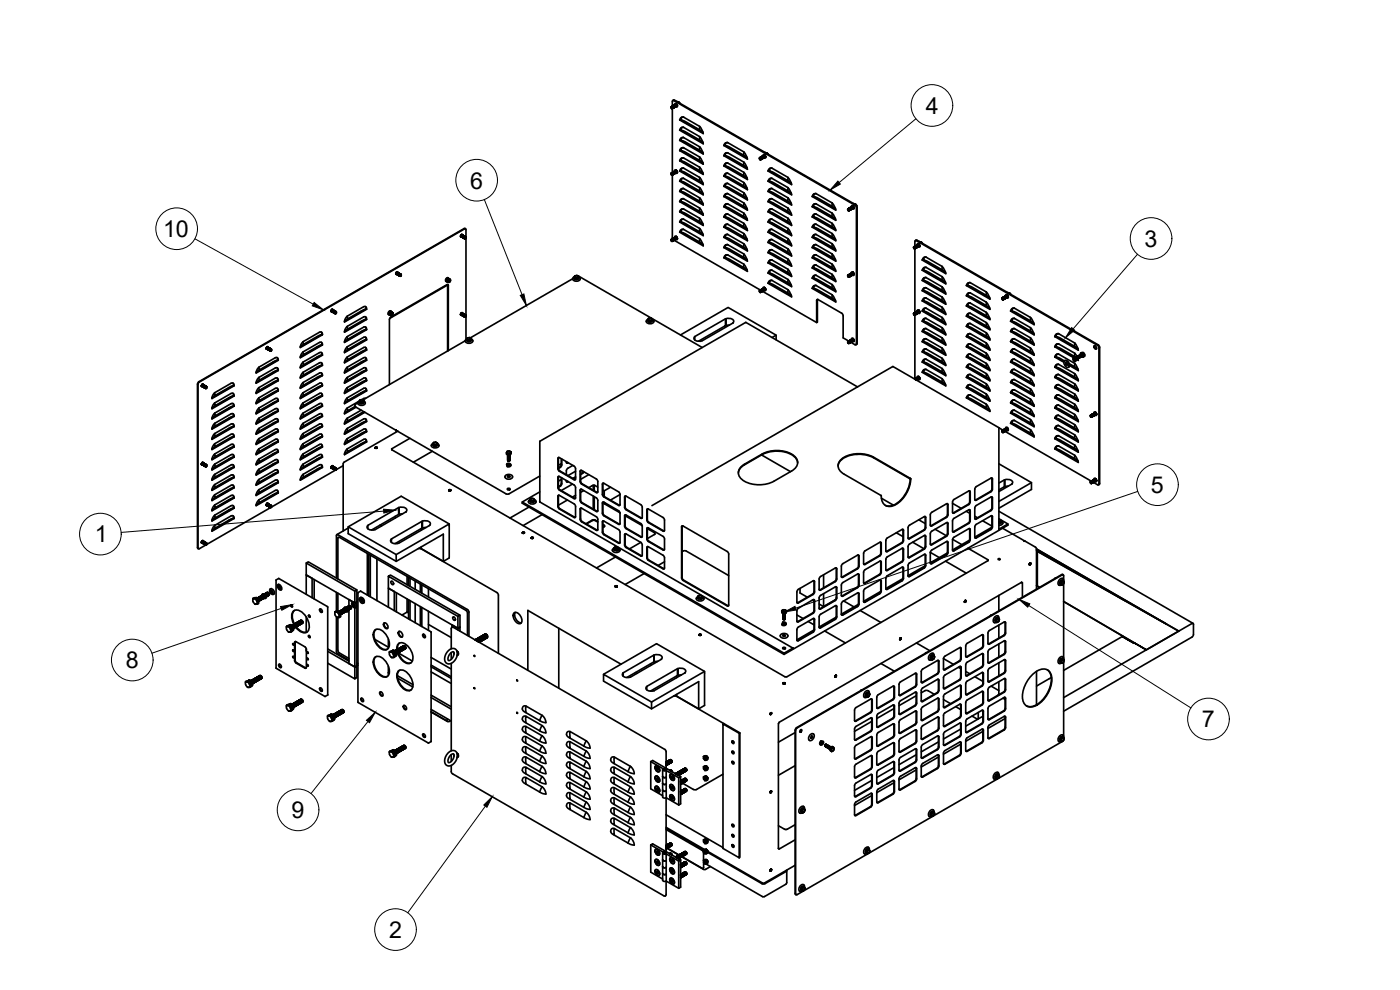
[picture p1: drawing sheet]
<svg xmlns="http://www.w3.org/2000/svg" width="420mm" height="297mm" viewBox="0 0 420 297" stroke-linecap="round" stroke-linejoin="round" font-family="sans-serif">
<defs><g id="words">
<g font-size="7">
<text x="277.9" y="34.1">4</text>
<text x="141.1" y="56.6">6</text>
<text x="48.9" y="71.1">10</text>
<text x="343.5" y="74.1">3</text>
<text x="345.4" y="147.9">5</text>
<text x="28.4" y="162.8">1</text>
<text x="37.8" y="200.5">8</text>
<text x="360.7" y="218.2">7</text>
<text x="87.5" y="245.5">9</text>
<text x="116.8" y="281.4">2</text>
</g>
</g></defs>
<!-- layer: Visible -->
<g fill="none" stroke="#000" stroke-width=".5">
<path d="M201.4 32.2l.2-.1 .2 .3v19.4l.3 .1v.4M201.5 32.1l.3 .1v.4M201.5 32.1h.1M201.5 32l.3 .2v.3M201.5 32.1l.3 .4M201.5 32l.3 .2 .1 .3M201.5 32h.1M201.6 32l.3 .1v.4M201.6 32h.1M201.6 32.2l.3 .2M201.6 32l.4 .1v.4M201.7 31.9l.3 .2v.3"/>
<path d="M201.7 31.9h.1M201.7 32.1h.1M201.7 32l.2 .4M201.7 31.9l.4 .2-.1 .3M201.7 32.3l-.3-.2 .1 .4h.3h-.3M201.7 32.3v.3M201.7 32.2v.1M201.7 32.6h.1M201.7 31.9l.4 .2v.3M201.8 32l.2 .4M201.8 31.9l.3 .1v.4M201.8 31.9v-1.5l.2-.3 54.8 31.7 .2 .5v41.1h-.4l-1.3-.7"/>
<path d="M201.8 32.4h.1M201.8 32.6h.1M201.8 31.9h.1M201.8 32l.3 .3M201.8 31.8l.4 .2v.3M201.9 32.5h.1M201.9 31.8l.3 .2v.3M201.9 31.8h.1M201.9 30.2l.5-.1 54.6 31.5 .2 .6v40.8l-.3 .4M201.9 31.8l.4 .1v.4M201.9 32.4h.1M202 31.8l.3 .1v.4"/>
<path d="M202 32.4h.1M202 31.7h.1M202 31.7l.3 .2 .1 .3M202.1 31.7l.3 .1v.4M202.1 32.4h.1M202.1 31.7h.1M202.1 31.7l.4 .1v.4M202.2 31.7l.3 .1v.4M202.2 31.7h.1M202.2 31.6l.3 .2v.3M202.2 32.3h.1M202.2 31.6l.3 .2 .1 .3"/>
<path d="M202.2 31.6h.1M202.3 31.6l.3 .1v.4M202.3 32.3h.1M202.3 31.6h.1M202.3 31.6l.4 .1v.4M202.4 32.2h.1M202.4 31.5h.1M202.4 31.5l.3 .2v.3M202.4 31.5l.4 .1-.1 .4M202.4 31.5l.4 .1v.4M202.5 31.5v-.2a.49 .49 0 0 1 .7 .1 .49 .49 0 0 1-.2 .7l-.2-.1M202.5 31.5l.3 .1v.4"/>
<path d="M202.5 32.2h.1M202.5 31.4h.1M202.5 31.4l.3 .2 .1 .4M202.6 31.4l.3 .2v.3M202.6 32.1h.1M202.6 31.4h.1M202.6 31.4l.4 .1v.4M202.7 31.4l.3 .1v.4M202.7 31.4h.1M202.7 31.4l.3 .1v.3M202.7 32h.1M202.7 31.3l.3 .2 .1 .3"/>
<path d="M202.7 31.3h.1M202.8 31.3l.3 .1v.4M202.8 31.3h.1M202.9 32h.1M202.9 31.2l.2 .1h-.3M202.9 31.2h.1M202.9 31.1l-.1 .2M202.9 31.9h.1M203 31.2h.1M203 31.9h.1M203 30.4l.7 .2M203.1 31.8h.1"/>
<path d="M203.1 31.8h.2M203.2 31.8h.1M203.3 31.7h.1M203.3 31.6l-.1 .2M203.5 30.7l.2-.1 .3 .4M203.8 30.7l.2 .3M204 31h.1M204.2 35.9l6.8 3.9M204.2 38.9l6.8 4M204.2 38.9l-.2 .2M204.2 35.9l-.2 .1M204.4 35.3l.7-.2 4.9 2.8 .5 .8 .6 1.4-7.1-4.1z"/>
<path d="M204.4 38.4l.7-.2 4.9 2.8 .5 .8 .6 1.3-7.1-4zM204.6 38.2l-.4 .7M204.6 35.2l-.4 .7M205.2 38.2l-.6 .2-.2 .6 1.2 .5 4.3 2.5M205.2 35.2l-.6 .1-.2 .7 1.2 .4 4.3 2.5M209.9 38.9l1.1 .8M210 38l-.1 .9M201.4 52.1l.3-.1v.5M201.4 52.1l.3 .1M201.4 52.1l.2 .4 .2-.1h-.3M201.4 52h.1M201.4 52l.4 .1v.4"/>
<path d="M201.5 52l.3 .1v.4M201.5 52l.3 .4M201.5 51.9l.3 .2 .1 .3M201.5 51.9h.1M201.5 52h.1M201.6 51.9l.3 .1v.4M201.6 51.9h.1M201.6 52.1h.1M201.6 52l.2 .4M201.6 51.9l.4 .1v.4M201.7 51.8v.1M201.7 51.9l.3 .1v.4"/>
<path d="M201.7 52h.1M201.7 51.9l.2 .4M201.7 51.8l.3 .2v.3M201.7 52.2v.3M201.7 52.2h.1M201.7 52.5h.1M201.7 51.8h.1M201.7 51.8l.4 .2v.3M201.8 51.9l.2 .4M201.8 52.4h.1M201.8 52.5l.1 19.1M201.8 52.5h.1"/>
<path d="M201.8 51.8l.3 .1v.4M201.8 51.8h.1M201.8 51.9l.3 .3M201.8 51.8l.4 .1v.4M201.8 52.3h.1M201.9 52.4h.1M201.9 51.7l.3 .2v.3M201.9 51.7h.1M201.9 51.7l.4 .1-.1 .4M201.9 52.3h.1M201.9 51.7l.3 .1 .1 .4M202 51.7l.3 .1v.4"/>
<path d="M202 52.4h.1M202 51.6h.1M202 51.6l.3 .2 .1 .4M202.1 51.6l.3 .2v.3M202.1 52.3h.1M202.1 51.6h.1M202.1 51.6l.4 .1v.4M202.2 51.6l.3 .1v.4M202.2 51.6h.1M202.2 51.5l.3 .2v.3M202.2 52.2h.1M202.2 51.5l.3 .2 .1 .3"/>
<path d="M202.2 51.5h.1M202.3 51.5l.3 .1v.4M202.3 52.2h.1M202.3 51.5h.1M202.3 51.5l.4 .1v.4M202.4 52.2h.1M202.4 51.4h.1M202.4 51.4l.3 .2v.4M202.4 51.4l.4 .2-.1 .3M202.4 52.1h.1M202.4 51.4l.4 .2v.3M202.5 51.4l.3 .1v.4"/>
<path d="M202.5 51.4v-.2a.49 .49 0 0 1 .7 .1 .49 .49 0 0 1-.2 .7l-.2-.1M202.5 52.1h.1M202.5 51.4h.1M202.5 51.3l.4 .2v.3M202.6 52h.1M202.6 51.3l.3 .2v.3M202.6 51.3h.1M202.6 51.3l.3 .1 .1 .4M202.6 51.3l.4 .1v.4M202.7 51.3l.3 .1v.4M202.7 52h.1M202.7 51.2l.3 .2 .1 .3"/>
<path d="M202.7 51.2h.1M202.8 51.2l.3 .2v.3M202.8 51.9h.1M202.8 51.2h.1M202.8 51.2l.4 .1M202.9 51.9h-.1M202.9 51.2h.1M202.9 51.2l.2 .1M202.9 51l-.1 .2M202.9 51.8h.1M202.9 51.1h.1M203 51.1h.1"/>
<path d="M203.1 51.7h.1M203.2 51.7h.1M203.3 51.6h.1M203.2 51.5v.2M203.2 51.6l.1 .1M203.3 51.7h-.2M204.2 54.2l6.8 4M204.2 45.1l6.8 3.9M204.2 51.2l6.8 3.9M204.2 48.1l6.8 3.9M204.2 48.1l-.2 .2M204.2 57.3l6.8 3.9"/>
<path d="M204.2 57.3l-.2 .1M204.2 42l6.8 3.9M204.2 54.2l-.2 .2M204.2 51.2l-.2 .1M204.2 45.1l-.2 .1M204.2 42l-.2 .1M204.4 41.4l.7-.2 4.9 2.8 .5 .8 .6 1.4-7.1-4.1zM204.4 44.5l.7-.2 4.9 2.8 .5 .8 .6 1.4-7.1-4.1zM204.4 50.6l.7-.2 4.9 2.8 .5 .8 .6 1.4-7.1-4.1zM204.4 59.8l.7-.2 4.9 2.8 .5 .8 .6 1.4-7.1-4.1zM204.4 53.7l.7-.2 4.9 2.8 .5 .8 .6 1.4-7.1-4.1zM204.4 56.7l.7-.2 4.9 2.9 .5 .8 .6 1.3-7.1-4.1z"/>
<path d="M204.4 47.6l.7-.2 4.9 2.8 .5 .8 .6 1.3-7.1-4zM204.6 56.6l-.4 .7M204.6 41.3l-.4 .7M204.6 53.5l-.4 .7M204.6 44.4l-.4 .7M204.6 50.5l-.4 .7M204.6 47.4l-.4 .7M204.6 59.7l-.4 .7M205.2 56.6l-.6 .1-.2 .7 1.2 .5 4.3 2.4M205.2 41.3l-.6 .1-.2 .7 1.2 .5 4.3 2.4M205.2 53.5l-.6 .2-.2 .7 1.2 .4 4.3 2.5M205.2 44.3l-.6 .2-.2 .7 1.2 .4 4.3 2.5"/>
<path d="M205.2 50.5l-.6 .1-.2 .7 1.2 .4 4.3 2.5M205.2 47.4l-.6 .1-.2 .7 1.2 .5 4.3 2.5M205.2 59.7l-.6 .1-.2 .7 1.2 .4 4.3 2.5M209.9 45l1.1 .8M209.9 42l1.1 .7M209.9 57.3l1.1 .8M209.9 48.1l1.1 .8M209.9 54.2l1.1 .8M209.9 51.2l1.1 .7M210 59.4l-.1 .9M210 44.1l-.1 .9M210 41l-.1 1"/>
<path d="M210 56.3l-.1 1M210 47.1l-.1 1M210 53.3l-.1 .9M210 50.2l-.1 1M217.5 46.6l6.8 3.9M217.5 55.8l6.8 3.9M217.5 43.5l6.8 3.9M217.5 52.7l6.8 3.9M217.5 58.8l6.8 4M217.5 49.7l6.8 3.9M217.5 58.8l-.3 .2M217.5 46.6l-.3 .1"/>
<path d="M217.5 52.7l-.3 .1M217.5 43.5l-.3 .2M217.5 55.8l-.3 .1M217.5 49.7l-.3 .1M217.6 49.1l.7-.2 4.9 2.8 .6 .8 .5 1.4-7.1-4.1zM217.6 58.3l.7-.2 4.9 2.8 .6 .8 .5 1.4-7.1-4.1zM217.6 55.2l.7-.2 4.9 2.8 .6 .8 .5 1.4-7.1-4.1zM217.6 52.2l.7-.2 4.9 2.8 .6 .8 .5 1.3-7.1-4.1zM217.6 43l.7-.2 4.9 2.8 .6 .8 .5 1.3-7.1-4zM217.6 46l.7-.2 4.9 2.8 .6 .8 .5 1.4-7.1-4.1zM217.9 49l-.4 .7M217.9 45.9l-.4 .7"/>
<path d="M217.9 42.8l-.4 .7M217.9 58.1l-.4 .7M217.9 52l-.4 .7M217.9 55.1l-.4 .7M218.4 48.9l-.6 .2-.2 .7 1.3 .4 4.3 2.5M218.4 45.9l-.6 .1-.2 .7 1.2 .4 4.4 2.5M218.4 42.8l-.6 .2-.2 .6 1.3 .5 4.3 2.5M218.4 58.1l-.6 .2-.2 .6 1.3 .5 4.3 2.5M218.4 52l-.6 .1-.2 .7 1.3 .5 4.3 2.4M218.4 55.1l-.6 .1-.2 .7 1.3 .4 4.3 2.5M223.2 52.7l1 .8M223.2 49.6l1 .8"/>
<path d="M223.2 46.6l1 .7M223.2 55.7l1 .8M223.2 58.8l1 .8M223.2 51.7v1M223.2 48.7v.9M223.2 45.6v1M223.2 54.8v.9M223.2 57.9v.9M227.9 47.5l.3-.1 .1 .5M228 47.4l.3 .1v.4M228 47.4h.1M228 47.4l.4 .1-.1 .4"/>
<path d="M228 47.4l.3 .4M228 47.3l.4 .2v.3M228 47.3h.1M228.1 47.4h.1M228.1 47.3l.3 .2v.3M228.1 47.3l.3 .1 .1 .4M228.1 47.3h.1M228.1 47.5h.1M228.1 47.4l.3 .3M228.1 47.3l.4 .1v.4M228.2 47.2h.1M228.2 47.2l.3 .2v.4"/>
<path d="M228.2 47.4h.1M228.2 47.3l.2 .4M228.2 47.2l.4 .2v.3M228.2 47.6l-.3-.2 .1 .4h.3l-.1 .1-.2-.1M228.2 47.6v.3M228.2 47.6h.1M228.2 47.9h.1M228.3 47.2h.1M228.3 47.2l.3 .2v.3M228.3 47.3l.2 .4M228.3 47.2l.3 .1v.4M228.3 47.9h.1"/>
<path d="M228.3 47.2l.3 .1 .1 .4M228.4 47.3l.2 .3M228.4 47.2l.3 .1v.3M228.4 47.7h.1M228.4 47.8h.1M228.4 47.1l.3 .2v.3M228.4 47.1h.1M228.4 47.1l.4 .1v.4M228.5 47.8h.1M228.5 47.1h.1M228.5 47.1l.3 .1v.4M228.5 47.1l.4 .1-.1 .4"/>
<path d="M228.5 47h.1M228.5 47l.4 .2v.4M228.6 47l.3 .1v.4M228.6 47.7h.1M228.6 47h.1M228.6 47l.3 .2v.3M228.6 47l.4 .1v.4M228.7 47.7h.1M228.7 47h.1M228.7 47l.3 .1v.4M228.7 46.9l.4 .2-.1 .3M228.7 47.6h.1"/>
<path d="M228.7 46.9l.4 .2v.3M228.7 46.9h.1M228.8 46.9l.3 .1v.4M228.8 47.6h.1M228.8 46.9l.3 .1 .1 .4M228.8 46.9h.1M228.9 46.9l.3 .1v.4M228.9 47.6h.1M228.9 46.8l.3 .2v.3M228.9 46.8h.1M228.9 46.8l.4 .2v.3M229 46.8h.1"/>
<path d="M229 46.8l.3 .1v.4M229 46.8v-.2a.49 .49 0 0 1 .7 .1 .49 .49 0 0 1-.2 .7l-.2-.1M229 47.5h.1M229 46.8l.3 .1 .1 .4M229.1 46.7l.3 .2v.3M229.1 47.4h.1M229.1 46.7h.1M229.1 46.7l.4 .1v.4M229.2 47.4h.1M229.2 46.7l.3 .1v.4M229.2 46.7h.1M229.2 46.7l.4 .1-.1 .4"/>
<path d="M229.2 47.3h.1M229.2 46.6h.1M229.2 46.6l.4 .2v.3M229.3 46.6l.3 .2v.3M229.3 47.3h.1M229.3 46.6h.1M229.3 46.6l.3 .1 .1 .4M229.4 47.3h.1M229.4 46.6h.1M229.4 46.4l-.1 .2h.3h-.2M229.4 47.2h.1M229.5 46.5h.1"/>
<path d="M229.5 46.5h-.1M229.5 47.2h.1M229.5 45.7l.4 .2M229.6 47.1h.1M229.6 47.1h.2M229.7 47.1h.1M229.7 47.1l.1-.2-.1 .2M229.8 47h.1M230 46l.2-.1 .3 .4M230.2 45.9h-.3M230.3 46l.2 .3M230.5 46.3h.1"/>
<path d="M230.7 54.2l6.8 4M230.7 51.2l6.8 3.9M230.7 54.2l-.2 .2M230.7 57.3l6.8 3.9M230.7 51.2l-.2 .1M230.7 57.3l-.2 .1M230.9 56.7l.7-.2 4.9 2.9 .6 .8 .5 1.3-7.1-4.1zM230.9 53.7l.7-.2 4.9 2.8 .6 .8 .5 1.4-7.1-4.1zM230.9 50.6l.7-.2 4.9 2.8 .6 .8 .5 1.4-7.1-4.1zM231.1 56.6l-.4 .7M231.1 59.7l-.4 .7M231.1 50.5l-.4 .7"/>
<path d="M231.1 53.5l-.4 .7M231.7 56.6l-.6 .1-.2 .7 1.2 .5 4.3 2.4M231.7 59.7l-.6 .1-.2 .7 1.2 .4 4.3 2.5M231.7 50.5l-.6 .1-.2 .7 1.2 .4 4.3 2.5M231.7 53.5l-.6 .2-.2 .7 1.2 .4 4.3 2.5M236.4 54.2l1.1 .8M236.4 57.3l1.1 .8M236.5 59.4l-.1 .9M236.5 53.3l-.1 .9M236.5 56.3l-.1 1M244 58.8l6.8 4M244 58.8l-.2 .2"/>
<path d="M244.2 58.3l.7-.2 4.8 2.8 .6 .8 .5 1.4-7-4.1zM244.4 58.1l-.4 .7M245 58.1l-.6 .2-.2 .6 1.2 .5 4.3 2.5M138.3 70.9h.1M138.2 70.9h.1M138.2 70.7l.1 .3M138.3 70.7l.1 .3M138.4 71h-.2M138.4 71h.1M138.5 71h.1M138.5 70.5l-.3 .3M138.5 70.4h.1"/>
<path d="M138.5 71.1h.1M138.6 70.5l-.2 .4M138.6 70.4h-.2h.2M138.6 70.4h.1M138.6 71.1h.1M138.7 70.5l-.2 .4M138.7 70.4l-.3 .2v.4M138.7 70.4h.1M138.7 70.3v.2M138.7 71.2h.1M138.7 70.5l-.3 .2v.3M138.7 70.6l-.2 .4"/>
<path d="M138.7 70.5l-.3 .2 .1 .3M138.7 70.5h.1M138.8 70.5l-.4 .2 .1 .4M138.8 70.5l-.3 .2v.4M138.8 70.6l-.2 .4M138.8 70.5h.1M138.8 71.2h.1M138.8 70.6l-.3 .1 .1 .4M138.8 70.6a.32 .32 0 0 0-.5 0 .32 .32 0 0 0 .2 .5M138.9 70.7l-.2 .3M138.9 70.6l-.3 .2v.3M138.9 70.6h.1"/>
<path d="M138.9 71.3h.1M138.9 70.7l-.2 .4M138.9 70.6l-.3 .2 .1 .4M139 70.6l-.4 .2 .1 .4M139 70.8l-.2 .3M139 70.6l-.3 .3v.3M139 70.6v.1M139 71.4h.1M139 70.7l-.3 .1 .1 .4M139.1 70.8l-.2 .4M139.1 70.7l-.3 .2v.3M139.1 70.7h.1"/>
<path d="M139.1 71.4h.1M139.1 70.7l-.3 .2v.4M139.1 70.7l-.2 .2v.4M139.2 71.4h.1M139.2 70.8l-.3 .1v.4M139.2 70.8l-.3 .2v.3M139.2 70.9l-.2 .3M139.2 70.8h.1M139.2 71.5h.1M139.3 70.8l-.4 .2 .1 .3M139.3 70.9l-.2 .4M139.3 70.8h.1"/>
<path d="M139.3 71.5h.1M139.3 70.8l-.3 .2 .1 .4M139.4 71l-.2 .3M139.4 70.9l-.3 .2v.3M139.4 71.6h.1M139.4 71l-.2 .4M139.4 70.9l-.3 .2 .1 .3M139.4 70.9h.1M139.5 70.9l-.4 .2 .1 .4M139.5 70.9l-.3 .2v.4M139.5 71l-.2 .4M139.5 70.9h.1"/>
<path d="M139.5 71l-.3 .1 .1 .4M139.6 71.1l-.2 .3M139.6 71l-.3 .2v.3M139.6 71h.1M139.6 71.1l-.2 .4 .4-.3v.3M139.6 71l-.3 .2 .1 .4M139.7 71l-.4 .2 .1 .4M139.7 71.1l-.3 .2v.3M139.7 71.1h.1M139.7 68.6h-.4l-79.8 46.1-.2 .6v49l.2 .3M139.7 71.1l-.3 .2 .1 .4v-.4l.3-.2M139.8 71.2l-.3 .3h.3l-.3 .2v-.5h.4v-2.3l-.3-.3-80 46.2-.2 .6 .1 49.2h.4l1.9-1.1"/>
<path d="M139.8 71.1h.1M139.9 71.5l-.1 23.2h-.3v.4l.3-.1h-.3l.3-.4M201.4 72l.3-.1 .1 .5M201.4 72l.3 .1M201.4 72l.2 .4 .2-.2-.1 .2-.2-.1M201.5 71.9l.3 .1v.4M201.5 71.9h.1M201.5 71.9l.3 .1v.3M201.5 71.9l.3 .4M201.5 71.8l.3 .2 .1 .3M201.5 71.8h.1M201.6 71.8l.3 .1v.4"/>
<path d="M201.6 71.8h.1M201.6 71.9v.1M201.6 71.9l.3 .3M201.6 71.8l.4 .1v.4M201.7 71.7l.3 .2v.4M201.7 71.7h.1M201.7 71.9l.2 .3M201.7 71.7l.4 .2-.1 .3M201.7 72.1v.3M201.7 72.1h.1M201.7 72l.1 .1M201.7 72.4h.1"/>
<path d="M201.7 71.7l.4 .2v.3M201.8 71.8l.2 .4M201.8 71.7l.3 .1v.4M201.8 72.2v.1M201.8 72.4h.1M201.8 71.7h.1M201.8 71.8l.3 .3M201.8 71.6l.4 .2v.3M201.8 72.2h.1M201.9 72.3h.1M201.9 71.6l.3 .2v.3M201.9 71.6h.1"/>
<path d="M201.9 71.6l.4 .1v.4M201.9 72.2h.1M202 71.6l.3 .1v.4M202 72.3h.1M202 71.5h.1M202 71.5l.3 .2 .1 .3M202.1 71.5l.3 .1v.4M202.1 72.2h.1M202.1 71.5h.1M202.1 71.5l.3 .2v.3M202.1 71.5l.4 .1v.4M202.2 71.5l.3 .1v.4"/>
<path d="M202.2 71.5h.1M202.2 71.4l.3 .2v.3M202.2 72.1h.1M202.2 71.4l.3 .2 .1 .3M202.2 71.4h.1M202.3 71.4l.3 .1v.4M202.3 72.1h.1M202.3 72.1l25.9 14.9M202.3 71.4h.1M202.3 71.4l.4 .1v.4M202.4 72h.1M202.4 71.3h.1"/>
<path d="M202.4 71.3l.3 .2v.3M202.4 71.3l.4 .2-.1 .3M202.4 71.3l.4 .1v.4M202.5 71.3v-.2a.49 .49 0 0 1 .7 .1 .49 .49 0 0 1-.2 .7l-.2-.1M202.5 71.3l.3 .1v.4M202.5 72h.1M202.5 71.3h.1M202.5 71.3l.3 .1 .1 .4M202.6 71.2l.3 .2v.3M202.6 71.9h.1M202.6 71.2h.1M202.6 71.2l.4 .1v.4"/>
<path d="M202.7 71.2l.3 .1v.4M202.7 71.2h.1M202.7 71.8h.1M202.7 71.1l.3 .2 .1 .3M202.7 71.1h.1M202.8 71.1l.3 .1v.4M202.8 71.8h.1M202.8 71.1h.1M202.9 71.8h.1M202.9 71l.2 .1h-.3M202.9 71h.1M202.9 70.9l-.1 .2"/>
<path d="M202.9 71.7h.1M203 71h.1M203 71.7h.1M203.1 71.6h.1M203.2 71.6h.1M203.3 71.5h.1M203.3 71.5l-.2 .1M203.3 71.4l-.1 .2M204.2 63.4l6.8 4M204.2 69.6l6.8 3.9M204.2 69.6l-.2 .1M204.2 66.5l6.8 3.9"/>
<path d="M204.2 66.5l-.2 .1M204.2 60.4l6.8 3.9M204.2 60.4l-.2 .1M204.2 63.4l-.2 .2M204.4 62.9l.7-.2 4.9 2.8 .5 .8 .6 1.3-7.1-4zM204.4 69l.7-.2 4.9 2.8 .5 .8 .6 1.4-7.1-4.1zM204.4 65.9l.7-.2 4.9 2.8 .5 .8 .6 1.4-7.1-4.1zM204.6 68.9l-.4 .7M204.6 62.7l-.4 .7M204.6 65.8l-.4 .7M205.2 68.8l-.6 .2-.2 .7 1.2 .4 4.3 2.5M205.2 62.7l-.6 .2-.2 .6 1.2 .5 4.3 2.5"/>
<path d="M205.2 65.8l-.6 .1-.2 .7 1.2 .4 4.3 2.5M209.9 72.6l1.1 .8M209.9 60.3l1.1 .8M209.9 66.5l1.1 .7M209.9 63.4l1.1 .8M209.9 69.5l1.1 .8M210 71.6l-.1 1M210 65.5l-.1 1M210 62.5l-.1 .9M210 68.6l-.1 .9M217.2 74.3l7.1 4.1-.5-1.4-.6-.8M217.2 74.3a1.01 1.01 0 0 1 1.1-.9l4.9 2.8"/>
<path d="M217.5 74.2l6.8 3.9M217.5 65l6.8 3.9M217.5 61.9l6.8 3.9M217.5 71.1l6.8 3.9M217.5 77.2l6.8 3.9M217.5 61.9l-.3 .1M217.5 74.2l-.3 .1M217.5 68l6.8 3.9M217.5 68l-.3 .2M217.5 71.1l-.3 .1M217.5 77.2l-.3 .1M217.5 65l-.3 .1"/>
<path d="M217.6 64.4l.7-.2 4.9 2.8 .6 .8 .5 1.4-7.1-4.1zM217.6 76.6l.7-.2 4.9 2.9 .6 .8 .5 1.3-7.1-4.1zM217.6 70.5l.7-.2 4.9 2.8 .6 .8 .5 1.4-7.1-4.1zM217.6 67.5l.7-.2 4.9 2.8 .6 .8 .5 1.3-7.1-4zM217.6 61.3l.7-.2 4.9 2.8 .6 .8 .5 1.4-7.1-4.1zM217.9 76.5l-.4 .7M217.9 64.3l-.4 .7M217.9 61.2l-.4 .7M217.9 67.3l-.4 .7M217.9 73.4l-.4 .7M217.9 70.4l-.4 .7M218.4 76.5l-.6 .1-.2 .7 1.3 .5 4.3 2.4"/>
<path d="M218.4 64.2l-.6 .2-.2 .7 1.2 .4 4.4 2.5M218.4 61.2l-.6 .1-.2 .7 1.3 .5 4.3 2.4M218.4 67.3l-.6 .2-.2 .6 1.2 .5 4.4 2.5M218.4 73.4l-.6 .2-.2 .7 1.3 .4 4.3 2.5M218.4 70.4l-.6 .1-.2 .7 1.3 .4 4.3 2.5M223.2 68l1 .8M223.2 64.9l1 .8M223.2 61.9l1 .7M223.2 71.1l1 .7M223.2 77.2l1 .8M223.2 74.1l1 .8M223.2 79.3v.9"/>
<path d="M223.2 67v1M223.2 64v.9M223.2 60.9v1M223.2 70.1v1M223.2 76.2v1M223.2 73.2v.9M230.5 63.6l7.1 4-.5-1.3-.6-.8M230.5 75.8l7.1 4.1-.5-1.4-.6-.8M230.5 78.9l7.1 4.1-.5-1.4-.6-.8M230.5 60.5l7.1 4.1-.5-1.4-.6-.8M230.5 63.6a1.01 1.01 0 0 1 1.1-.9l4.9 2.8M230.5 78.9a1.01 1.01 0 0 1 1.1-.9l4.9 2.8"/>
<path d="M230.5 60.5a1.01 1.01 0 0 1 1.1-.9l4.9 2.8M230.7 72.6l6.8 3.9M230.7 69.6l6.8 3.9M230.7 63.4l6.8 4M230.7 78.7l6.8 4M230.7 60.4l6.8 3.9M230.7 66.5l6.8 3.9M230.7 69.6l-.2 .1M230.7 66.5l-.2 .1M230.7 75.7l6.8 3.9M230.7 60.4l-.2 .1M230.7 63.4l-.2 .2"/>
<path d="M230.7 78.7l-.2 .2M230.7 75.7l-.2 .1M230.7 72.6l-.2 .1M230.9 72.1l.7-.2 4.9 2.8 .6 .8 .5 1.3-7.1-4.1zM230.9 65.9l.7-.2 4.9 2.8 .6 .8 .5 1.4-7.1-4.1zM230.9 69l.7-.2 4.9 2.8 .6 .8 .5 1.4-7.1-4.1zM231.1 71.9l-.4 .7M231.1 65.8l-.4 .7M231.1 68.9l-.4 .7M231.1 78l-.4 .7M231.1 62.7l-.4 .7M231.1 75l-.4 .7"/>
<path d="M231.6 74.9l4.9 2.8M231.6 74.9a1.01 1.01 0 0 0-1.1 .9M231.7 71.9l-.6 .1-.2 .7 1.2 .5 4.3 2.5M231.7 65.8l-.6 .1-.2 .7 1.2 .4 4.3 2.5M231.7 68.8l-.6 .2-.2 .7 1.2 .4 4.3 2.5M231.7 78l-.6 .2-.2 .6 1.2 .5 4.3 2.5M231.7 62.7l-.6 .1-.2 .7 1.2 .5 4.3 2.5M231.7 75l-.6 .1-.2 .7 1.2 .4 4.3 2.5M236.4 60.3l1.1 .8M236.4 63.4l1.1 .8M236.4 75.7l1.1 .7M236.4 69.5l1.1 .8"/>
<path d="M236.4 72.6l1.1 .8M236.4 66.5l1.1 .7M236.4 78.7l1.1 .8M236.5 62.5l-.1 .9M236.5 74.7l-.1 1M236.5 68.6l-.1 .9M236.5 71.6l-.1 1M236.5 65.5l-.1 1M236.5 77.8l-.1 .9M243.8 74.3l7 4.1-.5-1.4-.6-.8M243.8 74.3a1.01 1.01 0 0 1 1.1-.9l4.8 2.8M244 77.2l6.8 3.9"/>
<path d="M244 61.9l6.8 3.9M244 71.1l6.8 3.9M244 68l6.8 3.9M244 74.2l6.8 3.9M244 74.2l-.2 .1M244 61.9l-.2 .1M244 65l6.8 3.9M244 65l-.2 .1M244 68l-.2 .2M244 71.1l-.2 .1M244 77.2l-.2 .1M244.2 61.3l.7-.2 4.8 2.8 .6 .8 .5 1.4-7-4.1z"/>
<path d="M244.2 76.6l.7-.2 4.8 2.9 .6 .8 .5 1.3-7-4.1zM244.2 70.5l.7-.2 4.8 2.8 .6 .8 .5 1.4-7-4.1zM244.2 67.5l.7-.2 4.8 2.8 .6 .8 .5 1.3-7-4zM244.2 64.4l.7-.2 4.8 2.8 .6 .8 .5 1.4-7-4.1zM244.2 79.7l.7-.2 4.8 2.8 .6 .8 .5 1.4-7-4.1zM244.4 64.3l-.4 .7M244.4 79.6l-.4 .7M244.4 61.2l-.4 .7M244.4 70.4l-.4 .7M244.4 67.3l-.4 .7M244.4 76.5l-.4 .7M244.4 73.4l-.4 .7"/>
<path d="M245 64.2l-.6 .2-.2 .7 1.1 .4 4.4 2.5M245 79.6l-.6 .1-.2 .7 1.2 .4 4.3 2.5M245 61.2l-.6 .1-.2 .7 1.2 .5 4.3 2.4M245 70.4l-.6 .1-.2 .7 1.2 .4 4.3 2.5M245 67.3l-.6 .2-.2 .6 1.1 .5 4.4 2.5M245 76.5l-.6 .1-.2 .7 1.2 .5 4.3 2.4M245 73.4l-.6 .2-.2 .7 1.2 .4 4.3 2.5M249.7 68l1 .8M249.7 64.9l1 .8M249.7 74.1l1 .8M249.7 71.1l1 .7M249.7 61.9l1 .7"/>
<path d="M249.7 77.2l1 .8M249.8 67l-.1 1M249.8 64l-.1 .9M249.8 73.2l-.1 .9M249.8 70.1l-.1 1M249.8 60.9l-.1 1M249.8 79.3l-.1 .9M249.8 76.2l-.1 1M254.4 62.9l.3-.1 .1 .4M254.5 62.7l.3 .2v.3M254.5 62.7h.1M254.5 62.7l.4 .1v.4"/>
<path d="M254.5 62.7l.3 .4M254.6 62.6l.3 .2v.4M254.6 62.6h-.1M254.6 62.7h.1M254.6 62.6l.3 .2v.3M254.6 62.6l.3 .2 .1 .3M254.6 62.6h.1M254.6 62.8h.1M254.7 62.7l.2 .4M254.7 62.6l.3 .1v.4M254.7 62.6h.1M254.7 62.7h.1"/>
<path d="M254.7 62.7l.2 .3M254.7 62.6l.4 .1v.3M254.7 62.9l-.3-.1 .1 .3 .2 .1 .1-.2v.1h-.3M254.7 62.9l.1 .3M254.7 62.9h.1M254.8 63.2h-.1M254.8 62.5h.1M254.8 62.5l.3 .2v.3M254.8 62.6l.2 .4M254.8 62.5l.3 .1v.4M254.8 63.1h.1M254.8 63.2h.1"/>
<path d="M254.8 62.5l.3 .1 .1 .4M254.9 62.6l.2 .3M254.9 62.5l.3 .1v.4M254.9 63h.1M254.9 63.2h.1M254.9 62.4l.3 .2v.4M254.9 62.4h.1M254.9 62.4l.4 .2v.3M255 63.1h.1M255 62.4h.1M255 62.4l.3 .2v.3M255 62.4l.4 .1-.1 .4"/>
<path d="M255 62.4l.4 .1v.4M255.1 62.3l.3 .2v.3M255.1 63h.1M255.1 62.3h.1M255.1 62.3l.3 .2 .1 .3M255.2 62.3l.3 .1v.4M255.2 63h.1M255.2 62.3h.1M255.2 62.3l.4 .1v.4M255.3 62.2l.3 .2v.3M255.3 62.2h.1M255.3 62.9h.1"/>
<path d="M255.3 62.2l.4 .2v.3M255.4 62.2l.3 .1v.4M255.4 62.9h.1M255.4 62.2h.1M255.4 62.1l.4 .2v.3M255.5 62.8h.1M255.5 62.1h.1M255.5 62.1l.3 .2v.3M255.5 62.1l.4 .1-.1 .4M255.5 62.1v-.2a.49 .49 0 0 1 .7 .1 .49 .49 0 0 1-.2 .7l-.2-.1M255.5 62.1l.4 .1v.4M255.6 62.1l.3 .1v.4"/>
<path d="M255.6 62.7v.1M255.6 62l.3 .2 .1 .3M255.6 62h.1M255.6 62l.4 .1v.4M255.7 62.7h.1M255.7 62l.3 .1v.4M255.7 62h.1M255.7 62l.4 .1v.4M255.8 62h.1M255.8 62l.3 .1v.4M255.8 61.9l.3 .2v.3M255.8 62.6h.1"/>
<path d="M255.8 61.9h.1M255.8 61.9l.3 .2 .1 .3M255.9 61.9l.3 .1M255.9 62.6h.1M255.9 61.9h.1M255.9 61.7l-.1 .2M256 62.5h.1M256 61.8l-.1 .1M256 61.8h.1M256.1 62.5h.1M256.1 61l.6 .2 .4 .6M256.2 62.4h.1"/>
<path d="M256.2 62.4l.1-.2-.1 .2M256.3 62.3h.1M256.3 62.4h.1M256.3 62.4h-.1M256.7 61.2l-.2 .1M256.8 61.3l.2 .3M257 61.6h.1M257.1 61.7h.1M274.2 74.3l.2-.2 .2 .4v19.3l.3 .2v.3M274.2 74.1l.4 .1v.4M274.2 74.1h.1M274.3 74.1l.3 .1v.4"/>
<path d="M274.3 74.1l.3 .4M274.3 74l.3 .2 .1 .4M274.3 74h.1M274.3 74.1h.1M274.4 74l.3 .2v.3M274.4 74h.1M274.4 74.2h.1M274.4 74l.4 .1v.4M274.5 74h.1M274.5 74l.3 .1v.4M274.5 74.1h.1M274.5 74.1l.1 .4-.2-.4"/>
<path d="M274.5 73.9l.3 .1 .1 .4M274.5 74.3l-.3-.1 .1 .3h.3h-.3M274.5 74.3v.3M274.5 74.3h.1M274.5 74.6h.1M274.5 73.9l.3 .2 .1 .3M274.5 73.9h.1M274.6 74l.2 .4M274.6 73.9l.3 .1v.4M274.6 73.9v-1.4l.2-.3 54.8 31.6 .2 .6-.1 41h-.3l-1.3-.7M274.6 74.6h.1M274.6 73.9h.1"/>
<path d="M274.6 74l.3 .3M274.6 73.9l.4 .1v.4M274.7 74.6h.1M274.7 73.8l.3 .2v.3M274.7 73.8h.1M274.7 72.2l.5-.1 54.6 31.6 .2 .5v40.9l-.3 .4M274.7 73.8l.4 .2-.1 .3M274.7 74.4h.1M274.7 74.5h.1M274.7 73.8l.4 .2v.3M274.8 73.8l.3 .1v.4M274.8 74.5h.1"/>
<path d="M274.8 73.8h.1M274.8 73.7l.4 .2v.3M274.9 73.7h.1M274.9 73.7l.3 .2v.3M274.9 73.7l.4 .1v.4M275 73.7l.3 .1v.4M275 74.3v.1M275 73.6l.3 .2 .1 .3M275.1 73.6l.3 .2v.3M275.1 74.3h.1M275.1 73.6h.1M275.2 73.6l.3 .1v.4"/>
<path d="M275.2 73.6h.1M275.2 73.5l.3 .2v.3M275.2 74.2h.1M275.2 73.5h.1M275.2 73.5l.3 .2 .1 .3M275.3 74.2h.1M275.3 73.5l.3 .1v.4M275.3 73.5h.1M275.3 73.5l.4 .1v.4M275.4 74.1h.1M275.4 73.4l.3 .2v.3M275.4 73.4h.1"/>
<path d="M275.4 73.4l.4 .1-.1 .4M275.4 73.4l.4 .1v.4M275.5 74.1v-.4l-.4-.1 .3 .2v.3M275.5 73.4l.3 .1v.4M275.5 74.1h.1M275.5 73.3l.3 .2 .1 .4M275.5 73.3v.1M275.6 73.3l.3 .2v.3M275.6 74h.1M275.6 73.3h.1M275.6 73.3l.3 .1v.4M275.6 74l.1-.3-.4-.4a.49 .49 0 0 1 .7 .1 .49 .49 0 0 1-.2 .7l-.2-.1"/>
<path d="M275.6 73.3h.3M275.7 73.3h.1M275.7 73.9h.1M275.7 73.2l-.1 .1M275.8 73.2h.1M275.8 73.2h-.1M275.8 73.2l-.1 .1M275.8 73.9h.1M275.8 72.4l.7 .2M275.9 73.9h.1M275.9 73.8h.2M275.9 73.8h.1"/>
<path d="M276 73.8h.1M276 73.7l.1 .1M276 73.6v.2M276.1 73.6l-.1 .2M276.1 73.7h.1M276.1 73.7l-.1 .1M276.3 72.7l.2-.1 .3 .4M276.5 72.7l.3 .3M276.8 73h.1M277 77.9l6.8 3.9M277 77.9l-.2 .1M277.2 77.3l.7-.2 4.8 2.8 .6 .8 .5 1.4-7-4.1z"/>
<path d="M277.4 77.2l-.4 .7M278 77.2l-.6 .1-.2 .7 1.2 .5 4.3 2.4M282.8 80l-.1 .9M96.4 99.6l.2 .8-5.5 2.9-.2-.7M99.3 93.3l.1 .1M99.3 93.2h.1M99.4 93.4h.1M99.4 93.2v.2M99.4 93.2v.3M99.5 93.5h.1M99.5 92.9h.2zM99.6 93.5h.1"/>
<path d="M99.6 92.9l-.2 .4M99.6 92.8h.1M99.7 93l-.2 .3M99.7 92.9h.1M99.7 93.5l.3-.4-.2 .4M99.7 93.6h.1M99.8 93l-.2 .4M99.8 92.9l-.3 .2v.4M99.8 92.8v.1M99.8 92.9h.1M99.8 93.6h.1M99.8 92.9l-.3 .2 .1 .4"/>
<path d="M99.8 93.7h.1M99.9 93l-.4 .1 .1 .4M99.9 93l-.3 .2v.3M99.9 93h.1M99.9 93.7h.1M99.9 93l-.3 .2 .1 .3M99.9 93a.32 .32 0 0 0-.5 0 .32 .32 0 0 0 .2 .5M100 93l-.3 .2v.4M100 93.7h.1M100 93.1l-.3 .1v.4M100 93.2l-.2 .3M100 93.1l-.2 .2v.3"/>
<path d="M100 93.1h.1M100.1 93.8h.1M100.1 93.1l-.3 .2v.3M100.1 93.2l-.2 .4M100.1 93.1l-.3 .2v.4M100.1 93.1h.1M100.1 93.1l-.3 .2 .1 .4M100.2 93.2l-.2 .4M100.2 93.1l-.3 .2v.4M100.2 93.1h.1M100.2 93.2l-.3 .1 .1 .4M100.3 93.2l-.3 .2v.3"/>
<path d="M100.3 93.3l-.2 .4M100.3 93.2h.1M100.3 93.9h.1M100.3 93.2l-.3 .2v.4M100.3 93.3l-.1 .4 .2-.3M100.3 93.2l-.3 .2 .1 .4M100.4 93.3l-.4 .1 .1 .4M100.4 93.3l-.3 .2v.3M100.4 93.3h.1M100.4 94h.1M100.4 93.3l-.3 .2 .1 .3M100.5 93.4l-.2 .4"/>
<path d="M100.5 93.3l-.3 .2v.4M100.5 93.3h.1M100.5 94h.1M100.5 93.3l-.2 .2v.4M100.5 93.3v.1M100.6 94.1h.1M100.6 93.4l-.4 .1 .1 .4M100.6 93.4l-.3 .2v.3M100.6 93.5l-.2 .4M100.6 93.4h.1M100.6 94l.3-.4v.4M100.6 93.4l-.3 .2 .1 .4"/>
<path d="M100.7 93.5l-.2 .4M100.7 93.4l-.3 .2v.4M100.7 93.4h.1M100.7 93.6h.2l-.2 .2v.3l.2-.1-.2 .1zM100.7 93.5l-.3 .1 .1 .4M100.8 93.6l-.2 .3M100.8 93.5l-.3 .2v.3M100.8 93.5h.1M100.8 93.5l-.3 .2 .1 .4M100.9 93.5l-.4 .2 .1 .4M100.9 93.6l-.3 .1v.4M100.9 93.6h.1"/>
<path d="M104.1 98.1l5-3 .5-.1 .3 .3 .1 .6-6.6 3.8 .2-.9zM104.1 95l5-3h.5l.3 .2 .1 .6-6.6 3.8 .2-.9zM104.3 95.7l-.9 .6M104.3 98.8l-.9 .6M109.7 92l.2 .7-5.6 3-.1-.8M109.7 95l.2 .8-5.6 3-.1-.8M109.7 98.1l.2 .7-5.6 3-.1-.7M110 95.9l-.1-.1-6.5 3.7M110 92.8l-.1-.1-6.5 3.7M110 98.9l-.1-.1-6.5 3.8M116.7 94l.1 .3M116.8 93.6l-.1 .5 .1 .3"/>
<path d="M116.9 94.4h.1M117 94.5h.1M117.1 93.6l-.3 .5M117.1 94.5h.1M117.2 93.6l-.3 .6M117.2 94.6h.1M117.3 93.4l.1 .1M117.3 93.7l-.3 .5M117.3 93.5l-.5 .3 .1 .6M117.3 93.5h.1M117.3 93.3a.64 .64 0 0 0-.7 .3 .64 .64 0 0 0 .1 .8M117.3 94.7h.1"/>
<path d="M117.3 93.5h-.3l-.3 .4M117.4 93.6l-.5 .2v.6M117.4 93.8l-.3 .5M117.4 94.6h.1M117.4 93.6l-.4 .3v.6M117.4 93.6h.1M117.4 93.6l-.2-.3-.6 .5v.5l.3 .1M117.5 93.6l-.5 .3 .1 .6M117.5 93.8l-.3 .5M117.5 93.6l-.4 .4v.5M117.5 93.6h.1M117.6 93.7l-.5 .3 .1 .6"/>
<path d="M117.6 93.9l-.3 .4 .1 .3M117.6 93.7l-.4 .3v.6M117.6 93.7h.1M117.7 93.8l-.5 .2 .1 .6M117.8 93.8l-.5 .3v.6M117.8 93.8h.1M117.8 93.8l-.5 .3v.6l.5-.3 .1-.6M117.9 93.8l-.3 .1M117.9 93.8h.1M117.9 93.8v.5l-.4 .3-.2-.3 .3-.4M118.8 82.1v.1M118.8 82.1h.1"/>
<path d="M118.8 82h.1M118.8 82l.1 .2M118.8 81.9l.1 .3M118.9 82.2h.1M118.9 82.2l-.1 .1M119 81.7h.2zM119 82.3h.1M119.1 81.7l-.2 .4M119.1 81.6h.1M119.1 82.3h.1M119.2 82.3h.1M119.2 81.8l-.2 .3"/>
<path d="M119.2 81.7l-.3 .2v.3M119.2 81.7h.1M119.2 81.5v.2M119.2 82.4h.1M119.2 81.7l-.3 .2 .1 .3M119.3 81.8l-.2 .4M119.3 81.7l-.3 .2v.4M119.3 81.7h.1M119.3 82.4h.1M119.3 81.8l-.2 .2v.3M119.4 81.9l-.3 .3M119.4 81.8h.1"/>
<path d="M119.4 82.5h.1M119.4 81.8l-.3 .2v.3M119.4 81.8a.32 .32 0 0 0-.5 0 .32 .32 0 0 0 .2 .5M119.4 81.9l-.2 .4M119.4 81.8l-.3 .2 .1 .3M119.5 81.8l-.4 .2 .1 .4M119.5 81.9l-.2 .4M119.5 81.8l-.3 .2v.4M119.5 81.8h.1M119.5 82.6h.1M119.5 81.9l-.3 .1 .1 .4M119.6 82l-.2 .3"/>
<path d="M119.6 81.9l-.3 .2v.3M119.6 81.9h.1M119.6 82.6h.1M119.6 82l-.2 .4M119.7 81.9l-.4 .2 .1 .4M119.7 82l-.3 .1v.4M119.7 82.1l-.2 .3M119.7 82.7h.1M119.7 82l-.3 .2 .1 .3M119.8 82.1l-.2 .4M119.8 82l-.3 .2v.3M119.8 82h.1"/>
<path d="M119.8 82.7h.1M119.8 82l-.3 .2v.4M119.8 82l-.2 .2v.4M119.9 82.1l-.3 .1v.4M119.9 82.2l-.2 .4M119.9 82.1l-.3 .2v.3M119.9 82.1h.1M119.9 82.8h.1M119.9 82.1l-.3 .2 .1 .3M120 82.2l-.1 .4 .2-.3M120 82.1l-.3 .2v.4M120 82.1h.1"/>
<path d="M120 82.8h.1M120 82.2l-.3 .1 .1 .4M120.1 82.2l-.3 .2v.3M120.1 82.2h.1M120.1 82.7l.2-.3v.4M120.1 82.9h.1M120.1 82.2l-.3 .2 .1 .4M120.1 82.3l-.2 .4M120.2 82.2l-.3 .2v.4M120.2 82.3l-.2 .4M120.2 82.2l-.3 .3v.3M120.2 82.2h.1"/>
<path d="M120.2 82.3l-.3 .2 .1 .3M120.3 82.3l-.3 .2v.3M120.3 82.3h.1M120.3 82.3l-.3 .2v.4M120.3 82.4l-.2 .3 .2 .1-.2 .1v-.4l.3-.1M120.3 82.3l-.3 .2 .1 .4M133.9 84l.1 .4M134 84.4h.1M134.1 83.7l-.2 .4 .2 .3M134.1 84.4v.1M134.2 84.5h.1M134.3 83.6l-.3 .5"/>
<path d="M134.3 85.4l.1 19.9M134.3 85.5v19.8M134.3 84.6h.1M134.4 85.5l-17.5 10M134.4 83.7l-.3 .5M134.4 84.6h.1M134.5 83.5l.1 .1M134.5 83.7l-.3 .6M134.6 83.4a.64 .64 0 0 0-.8 .3 .64 .64 0 0 0 .1 .8M134.6 83.6l-.5 .3v.5M134.6 83.6l-.3-.1-.3 .5M134.6 83.6l-.5 .3 .1 .6"/>
<path d="M134.6 83.8l-.3 .5M134.7 84.7h.1M134.7 83.6l-.5 .3v.6M134.7 83.6h.1M134.7 83.6l-.2-.2-.6 .5-.1 .5 .4 .1M134.7 83.7l-.5 .3 .1 .5M134.7 83.9l-.3 .5M134.8 83.7l-.5 .3v.6M134.8 83.7h.1M134.8 83.7l-.5 .3 .1 .6M134.9 83.9l-.3 .4 .1 .4M134.9 83.8l-.5 .3v.5"/>
<path d="M134.9 83.8h.1M134.9 83.8l-.5 .3 .1 .6M135 83.8l-.5 .3 .1 .6M135 83.8h.1M135.1 83.9l-.5 .2v.6l.5-.2v-.6M135.1 83.9h-.2M135.1 83.9h.1M135.1 83.9v.4l-.3 .4-.2-.3 .3-.5M138.3 94.4h.1M138.2 94.2l.1 .2M138.2 94.4h.1M138.3 94.2l.1 .2"/>
<path d="M138.4 94.5h-.2M138.4 94.5h.1M138.4 93.9h.2M138.5 94.5h.1M138.5 93.9l-.2 .4M138.5 93.8v.1M138.5 94.6h.1M138.6 94l-.2 .3M138.6 93.9h-.2M138.6 93.9h.1M138.6 94.6h.1M138.7 94l-.2 .4"/>
<path d="M138.7 93.9l-.3 .2v.4M138.7 93.9h.1M138.7 93.8v.1M138.7 94.6h.1M138.7 94.1l-.2 .3M138.7 94l-.3 .2 .1 .3M138.7 94h.1M138.7 94.7h.1M138.8 94l-.4 .2 .1 .3M138.8 94l-.3 .2v.4M138.8 94.1l-.2 .4M138.8 94h.1"/>
<path d="M138.8 94.7h.1M138.8 94l-.3 .2 .1 .4M138.8 94a.32 .32 0 0 0-.5 .1 .32 .32 0 0 0 .2 .5M138.9 94.1l-.2 .4M138.9 94l-.3 .2v.4M138.9 94h.1M138.9 94.8h.1M138.9 94.1l-.3 .1v.4M138.9 94.2l-.2 .4M138.9 94.1l-.3 .2 .1 .3M138.9 94.1h.1M139 94.1l-.4 .2 .1 .3"/>
<path d="M139 94.2l-.2 .4M139 94.1l-.3 .2v.4M139 94.1h.1M139 94.7l.2-.5-.3 .2v.4M139 94.8h.1M139 94.2l-.3 .1 .1 .4M139.1 94.3l-.2 .3M139.1 94.2l-.3 .2v.3M139.1 94.2h.1M139.1 94.9h.1M139.1 94.3l-.2 .4M139.1 94.2l-.2 .2v.4"/>
<path d="M139.2 94.9h.1M139.2 94.2l-.3 .2v.4M139.2 94.2h.1M139.2 95h.1M139.3 94.4l-.2 .4M139.3 95h.1M139.3 94.3l-.3 .2 .1 .4M139.4 94.4l-.2 .4M139.4 94.3l-.3 .2v.4M139.4 94.3h.1M139.4 95h.1M139.4 94.4l-.3 .1v.4"/>
<path d="M139.4 94.5l-.2 .3M139.4 94.4l-.3 .2 .1 .3M139.4 94.4h.1M139.4 95.1h.1M139.5 94.4l-.4 .2 .1 .3M139.5 94.4l-.3 .2v.4M139.5 94.5l-.2 .4M139.5 94.4h.1M139.5 94.4l-.3 .2 .1 .4M139.6 94.6l-.2 .3M139.6 94.5l-.3 .2v.3M139.6 94.5h.1"/>
<path d="M139.6 94.6l-.2 .3 .4-.3v.4M139.6 94.5l-.3 .2 .1 .3M139.7 94.5l-.3 .2v.4M139.7 94.5h.1M139.7 94.6l-.3 .1 .1 .4v-.3l.3-.2M139.8 94.6h.1M139.9 94.9v6.9M171.9 83.6l-30.8 17.8M172.4 83.1l-.5 .4a1.13 1.13 0 0 0 1.1 1 1.13 1.13 0 0 0 1.1-.9l-.4-.5M172.5 83.1l.4 .2M172.5 83.7l.8 .1M172.6 82.8l-.3 .4 .5 .3v.4"/>
<path d="M172.6 82.8l-.1 .3M172.7 82.7l-.1 .1M172.9 83.3l.6 .1v.3M173.1 82.7h-.1M173.1 82.7h.1M173.1 82.7l.4 .2M173.1 82.7l-.5 .1M173.2 82.7l.1 .1M173.3 83.8h-.3M173.4 83.2l-.5 .1M173.4 82.8l.1 .1M173.5 82.8l.2 .2-.2 .4-.1-.2"/>
<path d="M173.5 82.9l-.1 .3M173.5 82.9l.2 .5-.2 .3-.7 .2-.5-.3 .2-.5M173.6 82.9l37.1 21.4M173.6 83.5v.1M194.5 95.8l-.5 .5a1.13 1.13 0 0 0 1.1 1 1.13 1.13 0 0 0 1.1-1l-.4-.5M194.6 95.9l.4 .2M194.6 96.4l.1 .1M194.7 95.5l-.3 .4 .5 .3v.4M194.7 95.5l-.1 .4M194.7 96.5h.7M194.8 95.5h-.1M195.1 95.4h.1"/>
<path d="M195.1 95.4l.1 .1M195.2 95.5l.4 .2M195.2 95.5h-.5M195.3 95.4l.1 .1M195.4 96.5l-.3 .1M195.5 96l.1 .5M195.5 96l-.5 .1M195.6 95.6l.2 .1M195.6 95.7h.2M195.6 95.7l-.1 .3M195.7 96.3h.1M195.8 95.7l-.2 .8-.7 .1-.5-.3 .2-.4"/>
<path d="M195.8 95.7l-.2 .4h-.7M217.8 97.7v-2.1v2.1l-8.2 4.7M217.8 95.6l-9.3 5.4M217.8 95.7a1.59 1.59 0 0 1 2.4 .9l-.2 .3-9.3 5.4a2.03 2.03 0 0 1-2.4-.7l.2-.6M218.9 97.6l-1.1 .1M223.2 80.2l1 .8M227.9 87.4l.3-.1 .1 .4M227.9 87.3l.3 .1M227.9 87.3l.2 .4 .2-.2-.1 .2-.2-.1M228 87.2l.3 .1v.4M228 87.2h.1M228 87.2l.3 .1 .1 .3-.4-.4"/>
<path d="M228 87.1l.3 .2 .1 .4M228 87.1h.1M228.1 87.2h.1M228.1 87.1l.3 .2v.3M228.1 87.1h.1M228.1 87.2l.3 .4M228.1 87.1l.4 .1v.4l-.3-.4M228.2 87.1h.1M228.2 87.1l.3 .1v.4M228.2 87.2h.1M228.2 87l.4 .2-.1 .3M228.2 87.4l.1 .1"/>
<path d="M228.2 87.4v.3M228.2 87.4h.1M228.2 87.7h.1M228.2 87h.1M228.2 87l.4 .2v.3M228.3 87.1l.2 .4M228.3 87l.3 .1v.4M228.3 87.6h.1M228.3 87.7h.1M228.3 87h.1M228.3 87l.3 .1 .1 .4M228.4 87.1l.2 .3"/>
<path d="M228.4 87l.3 .1v.4M228.4 87.5h.1M228.4 87.7h.1M228.4 86.9l.3 .2v.3M228.4 86.9h.1M228.4 86.9l.4 .1v.4M228.4 87.6h.1M228.5 86.9l.3 .2v.3M228.5 86.9h.1M228.5 86.9l.3 .1v.4M228.5 87.6h.1M228.5 86.9l.3 .1 .1 .4"/>
<path d="M228.6 86.8l.3 .2v.3M228.6 87.5h.1M228.6 86.8h.1M228.6 86.8l.4 .1v.4M228.7 87.5h.1M228.7 86.8l.3 .1v.4M228.7 86.8h.1M228.7 86.8l.4 .1-.1 .4M228.7 87.4v.1M228.7 86.7l.3 .2 .1 .3M228.7 86.7h.1M228.8 86.7l.3 .1v.4"/>
<path d="M228.8 86.7l.3 .1 .1 .4M228.8 86.7h.1M228.8 87.4l16.3 9.4M228.8 86.7l.4 .1v.4M228.9 87.4h.1M228.9 86.7h.1M228.9 86.7l.3 .1v.4M228.9 86.6l.4 .2v.3M228.9 87.3h.1M229 86.6l.3 .2v.3M229 86.6h.1M229 86.6l.3 .1v.4"/>
<path d="M229 86.6v-.2a.49 .49 0 0 1 .7 .1 .49 .49 0 0 1-.2 .7l-.2-.1M229 87.3h.1M229 86.6l.3 .1 .1 .4M229.1 86.6l.3 .1v.4M229.1 87.2h.1M229.1 86.5h.1M229.1 86.5l.3 .2v.3M229.1 86.5l.4 .1v.4M229.2 87.2h.1M229.2 86.5l.3 .1v.4M229.2 86.5h.1M229.2 86.5l.4 .1-.1 .4"/>
<path d="M229.2 86.4v.1M229.2 86.4l.4 .2v.4M229.3 86.4l.3 .2v.3M229.3 87.1h.1M229.3 86.4h.1M229.4 86.4l.3 .1zM229.4 87.1h.1M229.4 86.4h.1M229.4 86.2l-.1 .2M229.4 87h.1M229.4 86.3h.1M229.5 86.3h.1"/>
<path d="M229.5 87h.1M229.5 86.3h-.1M229.5 86.3l-.1 .1M229.6 87h.1M229.6 86.9h.1M229.7 86.9l.1-.2-.1 .2M229.7 86.9h.1M229.8 86.8v.1M229.8 86.8h.1M229.8 86.8l-.1 .1M229.8 86.9h-.2M230.5 81.9l7.1 4.1-.5-1.4-.6-.8"/>
<path d="M230.5 81.9a1.01 1.01 0 0 1 1.1-.9l4.9 2.8M230.7 81.8l6.8 3.9M230.7 84.9l6.8 3.9M230.7 84.9l-.2 .1M230.7 81.8l-.2 .1M230.9 84.3l.7-.2 4.9 2.8 .6 .8 .5 1.4-7.1-4.1zM231.1 84.2l-.4 .7M231.1 81.1l-.4 .7M231.7 84.2l-.6 .1-.2 .7 1.2 .4 4.3 2.5M231.7 81.1l-.6 .1-.2 .7 1.2 .5 4.3 2.4M236.4 87.9l1.1 .8M236.4 81.8l1.1 .7"/>
<path d="M236.4 84.8l1.1 .8M236.5 86.9l-.1 1M236.5 80.8l-.1 1M236.5 83.9l-.1 .9M244 86.4l-.2 .1M244 80.3l6.8 3.9M244 86.4l6.8 3.9M244 80.3l-.2 .1M244 83.3l6.8 4M244 83.3l-.2 .2M244.2 82.8l.7-.2 4.8 2.8 .6 .8 .5 1.3-7-4zM244.2 85.8l.7-.2 4.8 2.8 .6 .8 .5 1.4-7-4.1z"/>
<path d="M244.4 85.7l-.4 .7M244.4 82.6l-.4 .7M245 85.7l-.6 .1-.2 .7 1.1 .4 4.4 2.5M245 82.6l-.6 .1-.2 .7 1.2 .5 4.3 2.5M245.3 89.8v6.9l-.2 .1v-6.7l.2-.3 7.5 4.4 .2 .5v6.7l1.7 1M249.7 83.3l1 .8M249.7 89.4l1 .8M249.7 80.2l1 .8M249.7 86.4l1 .7M249.8 82.4l-.1 .9M249.8 88.5l-.1 .9M249.8 85.4l-.1 1"/>
<path d="M254.4 82.8l.3-.1 .1 .4M254.4 82.7l.3 .1M254.4 82.7l.2 .4 .2-.2-.1 .2-.2-.1M254.5 82.6l.3 .2v.3M254.5 82.6h.1M254.5 82.6l.4 .1v.4M254.5 82.6l.3 .4M254.6 82.5l.3 .2v.4M254.6 82.5l-.1 .1M254.6 82.6h.1M254.6 82.5l.3 .2v.3M254.6 82.5l.3 .2 .1 .3"/>
<path d="M254.6 82.5h.1M254.6 82.7h.1M254.7 82.6l.2 .4M254.7 82.5l.3 .1v.4M254.7 82.5h.1M254.7 82.6h.1M254.7 82.6l.2 .3M254.7 82.5l.4 .1v.4M254.7 82.8l.1 .3M254.7 82.8l.1 .1M254.7 82.8h.1M254.8 83.1h-.1"/>
<path d="M254.8 82.4h.1M254.8 82.4l.3 .2v.3M254.8 82.5l.2 .4M254.8 83h.1M254.8 83.1h.1M254.8 82.4l.4 .2-.1 .3M254.8 82.4l.3 .1 .1 .4M254.9 82.5l.2 .3M254.9 82.4l.3 .1v.4M254.9 82.9h.1M254.9 83.1h.1M254.9 82.3l.3 .2v.4"/>
<path d="M254.9 82.3h.1M254.9 82.3l.4 .2v.3M255 83h.1M255 82.3h.1M255 82.3l.3 .2v.3M255 82.3l.4 .1-.1 .4M255 82.3l.4 .1v.4M255.1 82.3l.3 .1v.3M255.1 82.9h.1M255.1 82.2h.1M255.1 82.2l.3 .2 .1 .3M255.2 82.2l.3 .1v.4"/>
<path d="M255.2 82.9h.1M255.2 82.2h.1M255.2 82.2l.4 .1v.4M255.3 82.1l.3 .2v.4M255.3 82.1h.1M255.3 82.1l.3 .2v.3M255.3 82.8h.1M255.3 82.1l.4 .2v.3M255.4 82.1l.3 .1v.4M255.4 82.8h.1M255.4 82.1h.1M255.4 82l.4 .2v.3"/>
<path d="M255.5 82.7h.1M255.5 82h.1M255.5 82l.3 .2v.3M255.5 82l.4 .1-.1 .4M255.5 82v-.2a.49 .49 0 0 1 .7 .1 .49 .49 0 0 1-.2 .7l-.2-.1M255.5 82l.4 .1v.4M255.6 82l.3 .1v.4M255.6 82.7h.1M255.6 81.9l.3 .2 .1 .3M255.6 81.9h.1M255.6 81.9l.4 .1v.4M255.7 82.6h.1"/>
<path d="M255.7 81.9l.3 .2v.3M255.7 81.9h.1M255.7 81.9l.4 .1v.4M255.8 81.9h.1M255.8 81.9l.3 .1v.4M255.8 81.8l.3 .2v.3M255.8 82.5h.1M255.8 81.8h.1M255.8 81.8l.3 .2 .1 .3M255.9 81.8l.3 .1M255.9 82.5h.1M255.9 81.8h.1"/>
<path d="M255.9 81.6l-.1 .2M256 82.4h.1M256 81.7l-.1 .1M256 81.7h.1M256.1 82.4h.1M256.2 82.3h.1M256.3 82.2h.1M256.3 82.1l-.1 .2M256.3 82.3h-.1M274.2 94.2l.3-.1v.4M274.2 94.1l.3 .1M274.2 94.1l.2 .4 .1-.2v.3l-.2-.2"/>
<path d="M274.2 94l.4 .2v.3M274.2 94h.1M274.3 94l.3 .1v.4M274.3 94h.1M274.3 94.1h.1M274.3 93.9l.4 .2v.3M274.4 93.9l.3 .2v.3M274.4 93.9h.1M274.4 94.1h.1M274.4 94l.2 .4M274.4 93.9l.4 .1-.1 .4M274.4 93.9l.4 .1v.4"/>
<path d="M274.5 94l.2 .3M274.5 93.9l.3 .1v.4M274.5 94.2v.3M274.5 94.2v.1M274.5 94.2h.1M274.5 94.5h.1M274.5 93.8h.1M274.5 93.8l.3 .2 .1 .3M274.6 93.9l.2 .4M274.6 94.4h.1M274.6 94.4l-.3-.4 .3 .1v.4M274.6 94.5l.1 19.2"/>
<path d="M274.6 94.5h.1M274.6 93.8l.3 .1v.4M274.6 93.8h.1M274.6 93.8l.4 .1v.4M274.6 94.3h.1M274.7 93.8l.3 .1v.4M274.7 93.8h.1M274.7 93.7l.3 .2v.3M274.7 94.3h.1M274.7 93.7h.1M274.7 93.7l.3 .2 .1 .3M274.8 93.7l.3 .1v.4"/>
<path d="M274.8 94.4h.1M274.8 93.7h.1M274.8 93.7l.4 .1v.4M274.9 94.3h.1M274.9 93.6h.1M274.9 93.6l.3 .2v.3M274.9 93.6l.4 .1-.1 .4M274.9 93.6l.4 .1v.4M275 93.6l.3 .1v.4M275 94.3h.1M275 93.5l.3 .2 .1 .4M275 93.5h.1"/>
<path d="M275.1 93.5l.3 .2v.3M275.1 94.2h.1M275.1 93.5h.1M275.1 93.5l.4 .1v.4M275.2 93.5l.3 .1v.4M275.2 93.5h.1M275.2 93.5l.3 .1v.3M275.2 94.1h.1M275.2 93.4h.1M275.2 93.4l.3 .2 .1 .3M275.3 93.4l.3 .1v.4M275.3 93.4v-.2a.49 .49 0 0 1 .7 .1 .49 .49 0 0 1-.2 .7l-.2-.1"/>
<path d="M275.3 94.1h.1M275.3 93.4h.1M275.3 93.4l.4 .1v.4M275.4 94.1h.1M275.4 93.3l.3 .2v.4M275.4 93.3h.1M275.4 93.3l.4 .2-.1 .3M275.4 94h.1M275.4 93.3l.3 .1 .1 .4M275.5 93.3l.3 .1v.4M275.5 94h.1M275.5 93.3h.1"/>
<path d="M275.5 93.2l.4 .2v.3h.1M275.6 93.9h.1M275.6 93.2h.1M275.6 93.2l.3 .2v.3M275.6 93.2l.3 .1M275.7 93.2l.2 .1M275.7 93.1l-.1 .1M275.7 93.9h.1M275.7 93.1h.1M275.8 93.1h.1M275.8 93.8h.1M275.8 93.1h-.1"/>
<path d="M275.8 93.1l-.1 .1M275.9 93.7h.1M276.1 93.6h.1M276 93.5v.2M276.1 93.6v.1M277 99.3l6.8 4M277 93.2l6.8 3.9M277 96.3l6.8 3.9M277 81l6.8 3.9M277 81l-.2 .1M277 90.1l6.8 4M277 90.1l-.2 .2"/>
<path d="M277 99.3l-.2 .2M277 84l6.8 3.9M277 96.3l-.2 .1M277 87.1l6.8 3.9M277 93.2l-.2 .1M277 87.1l-.2 .1M277 84l-.2 .2M277.2 80.4l.7-.2 4.8 2.8 .6 .8 .5 1.4-7-4.1zM277.2 89.6l.7-.2 4.8 2.8 .6 .8 .5 1.4-7-4.1zM277.2 98.8l.7-.2 4.8 2.8 .6 .8 .5 1.3-7-4zM277.2 95.7l.7-.2 4.8 2.8 .6 .8 .5 1.4-7-4.1zM277.2 92.6l.7-.2 4.8 2.9 .6 .8 .5 1.3-7-4.1z"/>
<path d="M277.2 86.5l.7-.2 4.8 2.8 .6 .8 .5 1.4-7-4.1zM277.2 83.5l.7-.2 4.8 2.8 .6 .8 .5 1.3-7-4zM277.4 98.6l-.4 .7M277.4 83.3l-.4 .7M277.4 80.3l-.4 .7M277.4 95.6l-.4 .7M277.4 86.4l-.4 .7M277.4 92.5l-.4 .7M277.4 89.4l-.4 .7M278 98.6l-.6 .2-.2 .6 1.2 .5 4.3 2.5M278 83.3l-.6 .2-.2 .6 1.2 .5 4.3 2.5M278 80.2l-.6 .2-.2 .7 1.2 .4 4.3 2.5"/>
<path d="M278 95.6l-.6 .1-.2 .7 1.2 .4 4.3 2.5M278 86.4l-.6 .1-.2 .7 1.2 .4 4.3 2.5M278 92.5l-.6 .1-.2 .7 1.2 .5 4.3 2.4M278 89.4l-.6 .2-.2 .7 1.2 .4 4.3 2.5M282.7 87.1l1 .7M282.7 84l1 .8M282.7 99.3l1 .8M282.7 90.1l1 .8M282.7 80.9l1 .8M282.7 96.2l1 .8M282.7 93.2l1 .8M282.8 86.1l-.1 1"/>
<path d="M282.8 83l-.1 1M282.8 98.4l-.1 .9M282.8 89.2l-.1 .9M282.8 95.3l-.1 .9M282.8 92.2l-.1 1M290.3 88.6l6.7 3.9M290.3 97.8l6.7 3.9M290.3 91.7l-.3 .1M290.3 91.7l6.7 3.9M290.3 85.6l6.7 3.9M290.3 88.6l-.3 .1M290.3 94.7l-.3 .2"/>
<path d="M290.3 94.7l6.7 4M290.3 85.6l-.3 .1M290.3 97.8l-.3 .1M290.4 88.1l.7-.2 4.9 2.8 .6 .8 .5 1.3-7.1-4.1zM290.4 85l.7-.2 4.9 2.8 .6 .8 .5 1.4-7.1-4.1zM290.4 94.2l.7-.2 4.9 2.8 .6 .8 .5 1.4-7.1-4.1zM290.4 97.2l.7-.2 4.9 2.8 .6 .8 .5 1.4-7.1-4.1zM290.4 91.1l.7-.2 4.9 2.8 .6 .8 .5 1.4-7.1-4.1zM290.7 91l-.4 .7M290.7 87.9l-.4 .7M290.7 84.9l-.4 .7M290.7 94l-.4 .7"/>
<path d="M290.7 97.1l-.4 .7M291.2 91l-.6 .1-.2 .7 1.3 .4 4.2 2.5M291.2 87.9l-.6 .1-.2 .7 1.3 .5 4.2 2.4M291.2 84.8l-.6 .2-.2 .7 1.2 .4 4.3 2.5M291.2 94l-.6 .2-.2 .6 1.3 .5 4.2 2.5M291.2 97.1l-.6 .1-.2 .7 1.3 .5 4.2 2.4M295.9 94.7l1.1 .8M295.9 91.6l1.1 .8M295.9 88.6l1.1 .8M295.9 97.8l1.1 .7M296 93.8l-.1 .9M296 90.7l-.1 .9"/>
<path d="M296 87.6l-.1 1M296 96.8l-.1 1M296 99.9l-.1 .9M300.7 89.6l.3-.1 .1 .4M300.8 89.4l.3 .1v.4M300.8 89.4h.1M300.8 89.4l.3 .4M300.8 89.4l.3 .1 .1 .4M300.9 89.4l-.1 .1M300.9 89.3l.3 .1 .1 .4-.4-.4M300.9 89.3h.1M300.9 89.3l.3 .2v.3"/>
<path d="M300.9 89.5h.1M300.9 89.3l.4 .1v.4M301 89.3l.3 .1v.4M301 89.3h.1M301 89.4h.1M301 89.4l.2 .3M301 89.3l.4 .1-.1 .4M301 89.6l-.3-.1 .1 .3h.3h-.3M301 89.6v.3M301 89.6v.1M301 89.6h.1M301 89.9h.1"/>
<path d="M301 89.2h.1M301 89.2l.4 .2v.3M301.1 89.3l.2 .4M301.1 89.2l.3 .1v.4M301.1 89.8h.1M301.1 89.9h.1M301.1 89.2l.3 .2 .1 .3M301.1 89.2h.1M301.1 89.3l.3 .3M301.2 89.2l.3 .1v.4M301.2 89.7h.1M301.2 89.9h.1"/>
<path d="M301.2 89.1l.3 .2v.4M301.2 89.1v.1M301.2 89.1l.4 .2v.3M301.2 89.8h.1M301.3 89.1l.3 .2v.3M301.3 89.1h.1M301.3 89.1l.3 .1v.4M301.3 89.8h.1M301.3 89.1l.3 .1 .1 .4M301.4 89.1l.3 .1v.3M301.4 89.7h.1M301.4 89h.1"/>
<path d="M301.4 89l.3 .2v.3M301.4 89l.4 .1v.4M301.5 89.7h.1M301.5 89l.3 .1v.4M301.5 89h.1M301.5 89l.3 .1 .1 .4M301.5 88.9l.4 .2v.4M301.5 88.9h.1M301.6 88.9l.3 .1v.4M301.6 89.6h.1M301.6 88.9l.3 .2v.3M301.6 88.9h.1"/>
<path d="M301.6 88.9l.4 .1v.4M301.7 89.6h.1M301.7 88.9h.1M301.7 88.9l.3 .1v.4M301.7 88.8l.4 .2-.1 .3M301.7 89.5h.1M301.7 88.8h.1M301.7 88.8l.4 .2v.3M301.8 88.8v-.2a.49 .49 0 0 1 .7 .2 .49 .49 0 0 1-.2 .6l-.2-.1M301.8 88.8l.3 .1v.4M301.8 89.5h.1M301.8 88.8h.1"/>
<path d="M301.8 88.8l.3 .1 .1 .4M301.9 88.8l.3 .1v.4M301.9 88.7l.3 .2v.3M301.9 88.7h.1M301.9 88.7l.4 .2v.3M301.9 89.4h.1M302 88.7l.3 .2v.3M302 88.7h.1M302 88.7l.3 .1v.4M302 89.4h.1M302 88.7l.3 .1 .1 .4M302.1 89.3h.1"/>
<path d="M302.1 88.6l.3 .2v.3M302.1 88.6h.3M302.2 89.3h.1M302.2 88.6h.2M302.2 88.6h.1M302.2 88.5l-.1 .1M302.2 88.5h.1M302.3 88.5h.1M302.3 88.5h-.1M302.3 88.5l-.1 .1M302.3 89.2h.1M302.3 87.7l.4 .3"/>
<path d="M302.4 89.2h.1M302.4 89.1h.2M302.4 89.1h.1M302.5 89.1h.1M302.6 89.1h.1M302.6 88.9l-.1 .2M302.6 89l-.1 .1M302.6 89h.1M302.8 88l.2-.1 .3 .4M303 87.9h-.3M303.1 88l.2 .3M303.3 93.3l7.1 4.1-.6-1.3-.5-.8"/>
<path d="M303.3 93.3a1.01 1.01 0 0 1 1.1-.9l4.9 2.9M303.3 88.3h.1M303.5 96.3l6.8 3.9M303.5 99.3l6.8 4M303.5 93.2l6.8 3.9M303.5 93.2l-.2 .1M303.5 96.3l-.2 .1M303.5 99.3l-.2 .2M303.7 95.7l.7-.2 4.9 2.8 .5 .8 .6 1.4-7.1-4.1zM303.7 98.8l.7-.2 4.9 2.8 .5 .8 .6 1.3-7.1-4zM303.9 98.6l-.4 .7M303.9 92.5l-.4 .7"/>
<path d="M303.9 95.6l-.4 .7M304.5 98.6l-.6 .2-.2 .6 1.2 .5 4.3 2.5M304.5 92.5l-.6 .1-.2 .7 1.2 .5 4.3 2.4M304.5 95.6l-.6 .1-.2 .7 1.2 .4 4.3 2.5M309.2 96.2l1.1 .8M309.2 99.3l1.1 .8M309.3 95.3l-.1 .9M309.3 98.4l-.1 .9M60.5 115.8h.1M60.5 115.7h.1M60.5 115.6l.1 .3M60.5 115.9h.1"/>
<path d="M60.6 115.9h-.1M60.6 115.9h.1M60.7 115.3h.1M60.7 115.9h.1M60.7 115.4l-.2 .3M60.7 116h.1M60.8 115.4l-.2 .4M60.8 115.3h-.1M60.8 115.3h.1M60.8 116h.1M60.9 115.5l-.2 .3M60.9 115.4l-.3 .1v.4"/>
<path d="M60.9 115.4h.1M60.9 115.2v.2M60.9 115.4l-.3 .2v.3M60.9 115.5l-.2 .4M60.9 115.4l-.3 .2 .1 .3M61 116.1h.1M61 115.4l-.3 .2v.4M61 115.5l-.1 .4 .2-.3M61 115.4h.1M61 116.1v.1M61 115.5l-.3 .1 .1 .4M61.1 115.5a.32 .32 0 0 0-.6 0 .32 .32 0 0 0 .2 .5"/>
<path d="M61.1 115.5l-.3 .2v.3M61.1 115.5h.1M61.1 116.2h.1M61.1 115.5l-.3 .2 .1 .3M61.2 115.6l-.2 .4M61.2 115.5l-.3 .2v.4M61.2 115.5h.1M61.2 116.2h.1M61.2 115.7l-.2 .3M61.2 115.6l-.3 .2 .1 .3M61.2 115.6h.1M61.2 116.3h.1"/>
<path d="M61.3 115.6l-.4 .2 .1 .3M61.3 115.7l-.2 .4M61.3 115.6l-.3 .2v.3M61.3 115.6h.1M61.3 116.3h.1M61.3 115.6l-.3 .2 .1 .4M61.4 115.7l-.2 .4M61.4 115.6l-.3 .2v.4M61.4 115.6h.1M61.4 116.4h.1M61.4 115.7l-.3 .1v.4M61.4 115.7l-.3 .2 .1 .3"/>
<path d="M61.4 115.8l-.2 .4M61.4 115.7h.1M61.5 116.4h.1M61.5 115.7l-.4 .2 .1 .3M61.5 115.8l-.2 .4M61.5 115.7l-.3 .2v.4M61.5 115.7h.1M61.5 115.7l-.3 .2 .1 .4M61.6 115.9l-.2 .3M61.6 115.8l-.3 .2v.3M61.6 115.8h.1M61.6 116.5h.1"/>
<path d="M61.7 115.9l-.3 .4M61.7 115.8l-.3 .2v.4M61.7 115.8h.1M61.7 116.5h.1M61.7 115.8l-.3 .2 .1 .4M61.7 115.9l-.2 .4M61.7 116.6h.1M61.8 115.9l-.4 .2 .1 .3M61.8 116l-.2 .4M61.8 115.9l-.3 .2v.3M61.8 115.9h.1M61.8 115.9l-.3 .2 .1 .4"/>
<path d="M61.9 116l-.2 .4M61.9 115.9l-.3 .2v.4M61.9 115.9h.1M61.9 116l-.3 .1v.4M61.9 116l-.3 .2 .1 .3M61.9 116h.1M62 116.1v.4M62 116.1l-.3 .3M62 116l-.4 .2 .1 .3M62 116.1l-.3 .3 .3 .1-.3 .1 .1-.5h.3M62 116l-.3 .2v.4M62 116h.1"/>
<path d="M64.3 118l5.1-3 .4-.1 .4 .3v.6l-6.6 3.8 .2-.9zM64.6 118.7l-1 .6M69.9 114.9l.2 .8-5.5 3-.2-.8M69.9 118l.2 .7-5.5 3-.2-.7M70.2 115.8l-.1-.1-6.5 3.7M70.2 118.8l-.1-.1-6.5 3.8M77.6 119.5l5-3h.5l.3 .2 .1 .6-6.6 3.8 .2-.8zM77.6 116.5l5-3 .5-.1 .3 .3 .1 .5-6.6 3.9 .2-.9zM77.6 110.3l5-3h.5l.3 .3 .1 .5-6.6 3.8 .2-.8zM77.6 113.4l5-3 .5-.1 .3 .3 .1 .6-6.6 3.8 .2-.9zM77.8 111l-.9 .6M77.8 114.1l-.9 .6"/>
<path d="M77.8 117.1l-.9 .7M79.9 104.6h.1M79.9 104.4v.1M79.9 104.4l.1 .2M79.9 104.4l.1 .3M80 104.6h.1M80 104.7h-.1M80 104.7h.1M80.1 104.1h.2l-.3 .2v.4M80.1 104.7h.1M80.2 104.1l-.2 .4M80.2 104h.1"/>
<path d="M80.2 104.8h.1M80.2 104.2l-.2 .4M80.2 104.1h-.1M80.2 104.1h.1M80.3 104.8h.1M80.3 104v.1M80.3 104.2l-.2 .4M80.4 104.2l-.4 .1 .1 .4M80.4 104.2l-.3 .2v.3M80.4 104.3l-.2 .3M80.4 104.2h.1M80.4 104.9h.1"/>
<path d="M80.4 104.2l-.3 .2 .1 .3M80.5 104.3l-.2 .4M80.5 104.2l-.3 .2v.4M80.5 104.2h.1M80.5 104.9h.1M80.5 104.2a.32 .32 0 0 0-.5 .1 .32 .32 0 0 0 .2 .5M80.5 104.2l-.3 .2 .1 .4M80.5 104.2v.1M80.6 104.3l-.4 .1 .1 .4M80.6 104.4l-.2 .4M80.6 104.3l-.3 .2v.3M80.6 104.3h.1"/>
<path d="M80.6 105h.1M80.6 104.3l-.3 .2 .1 .4M80.7 104.4l-.2 .4 .2-.3M80.7 104.3l-.3 .2v.4M80.7 104.3h.1M80.7 105h.1M80.7 104.4l-.3 .1v.4M80.7 104.4l-.3 .2 .1 .3M80.7 104.4h.1M80.8 105.1h.1M80.8 104.4l-.3 .2v.3M80.8 104.4l-.3 .2v.4"/>
<path d="M80.8 104.5l-.2 .4M80.8 104.4h.1M80.9 104.6l-.2 .3M80.9 104.5l-.3 .1v.4M80.9 104.5h.1M80.9 105.2h.1M80.9 104.5l-.3 .2 .1 .3M81 104.6l-.2 .4M81 104.5l-.3 .2v.3M81 104.5h.1M81 105.2h.1M81 104.5l-.3 .2v.4"/>
<path d="M81 104.5l-.3 .2 .1 .4M81 105.2v.1M81.1 104.6l-.4 .1 .1 .4M81.1 104.7l-.2 .3M81.1 104.6l-.3 .2v.3M81.1 104.6h.1M81.1 105.3h.1M81.1 104.6l-.3 .2 .1 .3M81.2 104.6l-.3 .2v.4M81.2 104.7l-.2 .4M81.2 104.6h.1M81.2 105.2l.3-.4v.4"/>
<path d="M81.2 105.3h.1M81.2 104.8l-.2 .3M81.2 104.7l-.3 .2 .1 .3M81.2 104.7h.1M81.3 104.7l-.4 .2 .1 .3M81.3 104.7l-.3 .2v.3M81.3 104.8l-.2 .4M81.3 104.7h.1M81.3 104.7l-.3 .2 .1 .4M81.4 104.7l-.3 .2v.4M81.4 104.7h.1M81.4 104.8l-.3 .1v.4"/>
<path d="M81.4 104.8l-.2 .4h.3l-.3 .1v-.4h.3M81.4 104.8l-.2 .2v.3M81.4 104.8h.1M83.1 116.5l.3 .7-5.6 3-.2-.8M83.1 107.3l.3 .7-5.6 3-.2-.8M83.1 110.3l.3 .8-5.6 3-.2-.8M83.1 119.5l.3 .8-5.6 2.9-.2-.7M83.1 113.4l.3 .7-5.6 3-.2-.7M83.5 111.2l-.1-.1-6.5 3.7M83.5 117.3l-.1-.1-6.5 3.7M83.5 114.2l-.1-.1-6.5 3.8M83.5 108.1l-.1-.1-6.5 3.7"/>
<path d="M90.8 118l5.1-3 .5-.1 .3 .3 .1 .6-6.7 3.8 .2-.9zM90.8 111.8l5.1-2.9 .5-.1 .3 .3 .1 .5-6.7 3.9 .2-.9zM90.8 108.8l5.1-3 .4-.1 .4 .3 .1 .6-6.7 3.8 .2-.9zM90.8 102.7l5.1-3 .5-.1 .3 .3 .1 .5-6.7 3.9 .2-.9zM90.8 105.7l5.1-3h.5l.3 .2 .1 .6-6.7 3.8 .2-.8zM90.8 114.9l5.1-3h.4l.4 .2 .1 .6-6.7 3.8 .2-.9zM91.1 115.6l-1 .6M91.1 106.4l-1 .6M91.1 118.7l-1 .6M91.1 109.5l-1 .6M91.1 112.5l-1 .7M91.1 103.3l-1 .7"/>
<path d="M96.4 111.9l.2 .7-5.5 3-.2-.8M96.4 102.7l.2 .7-5.5 3-.2-.8M96.4 114.9l.2 .8-5.5 3-.2-.8M96.4 105.8l.2 .7-5.5 3-.2-.8M96.4 108.8l.2 .7-5.5 3-.2-.7M96.4 118l.2 .7-5.5 3-.2-.7M96.8 118.8l-.2-.1-6.5 3.8M96.8 115.8l-.2-.1-6.5 3.7M96.8 109.6l-.2-.1-6.5 3.8M96.8 106.6l-.2-.1-6.5 3.7M96.8 100.4h-.2l-6.5 3.7M96.8 103.5l-.2-.1-6.5 3.8"/>
<path d="M96.8 112.7l-.2-.1-6.5 3.7M104.1 116.4l5-2.9 .5-.1 .3 .3 .1 .5-6.6 3.9 .2-.9zM104.1 107.2l5-2.9 .5-.1 .3 .3 .1 .5-6.6 3.9 .2-.9zM104.1 101.1l5-3h.5l.3 .3 .1 .5-6.6 3.8 .2-.8zM104.1 104.2l5-3 .5-.1 .3 .3 .1 .6-6.6 3.8 .2-.8zM104.1 113.4l5-3 .5-.1 .3 .3 .1 .6-6.6 3.8 .2-.9zM104.1 119.5l5-3h.5l.3 .2 .1 .6-6.6 3.8 .2-.8zM104.1 110.3l5-3h.5l.3 .3 .1 .5-6.6 3.8 .2-.8zM104.3 104.9l-.9 .6M104.3 114.1l-.9 .6M104.3 101.8l-.9 .6M104.3 107.9l-.9 .7"/>
<path d="M104.3 117.1l-.9 .7M104.3 111l-.9 .6M108.2 120h-.1M108.6 120l.4 .2M108.6 120h-.5M108.7 119.9l.1 .1M109.7 101.2l.2 .7-5.6 3-.1-.8M109.7 110.3l.2 .8-5.6 3-.1-.8M109.7 104.2l.2 .7-5.6 3-.1-.7M109.7 113.4l.2 .7-5.6 3-.1-.7M109.7 116.5l.2 .7-5.6 3-.1-.8M109.7 107.3l.2 .7-5.6 3-.1-.8"/>
<path d="M109.7 119.5l-.5 .1-.6 .4M110 114.2l-.1-.1-6.5 3.8M110 105l-.1-.1-6.5 3.8M110 108.1l-.1-.1-6.5 3.7M110 102l-.1-.1-6.5 3.7M110 111.2l-.1-.1-6.5 3.7M110 117.3l-.1-.1-6.5 3.7M134.5 105.2v-19.5l-.2-.3-17.2 9.9-.2 .6v19.5M139.6 102.3l-30.7 17.7M140.1 101.7l-.5 .5M140.2 101.7l.4 .3M140.3 102.3v.2"/>
<path d="M140.3 102.4h.8h-.3M140.4 101.4l-.3 .4 .5 .3v.4M140.4 101.4l-.2 .3M140.5 101.4h-.1M140.8 101.3h.1M140.9 101.3l.4 .3M140.9 101.3l-.5 .1M140.9 101.3l.2 .1M141.2 101.9l.1 .5M141.2 101.9l-.6 .1M141.3 101.5l.1 .1M141.3 101.6h.1"/>
<path d="M141.3 101.6l-.1 .3M141.4 102.1v.1M141.4 101.7l.5 .5a.8 .8 0 0 1-1.1 .8 .93 .93 0 0 1-1.2-.8M141.4 101.6l-.1 .8-.7 .1-.5-.3 .1-.5M141.4 101.6l-.1 .4h-.7M204.2 100.5l14.3-8.3 14.4 8.4v1.4M208.5 101v1M232.9 100.6l-1.2 .7M254.4 102.7l.3-.1 .1 .4M254.4 102.6l.3 .1M254.4 102.6l.2 .4 .2-.2-.1 .3-.2-.2M254.5 102.5l.3 .2v.3"/>
<path d="M254.5 102.5h.1M254.5 102.5l.4 .1v.4M254.5 102.5l.3 .4M254.6 102.5l.3 .1v.4M254.6 102.5h-.1M254.6 102.5v.1M254.6 102.4l.3 .2v.3M254.6 102.4l.3 .2 .1 .3M254.6 102.4h.1M254.6 102.6h.1M254.7 102.5l.2 .4M254.7 102.4l.3 .1v.4"/>
<path d="M254.7 102.4h.1M254.7 102.5h.1M254.7 102.5l.2 .3M254.7 102.4l.4 .1v.4M254.7 102.7l.1 .3M254.7 102.7l.1 .1M254.7 102.7h.1M254.8 103h-.1M254.8 102.3h.1M254.8 102.3l.3 .2v.3M254.8 102.4l.2 .4M254.8 102.3l.3 .1v.4"/>
<path d="M254.8 102.9h.1M254.8 103h.1M254.8 102.3l.3 .1 .1 .4M254.9 102.4l.2 .3M254.9 102.3l.3 .1v.4M254.9 102.8h.1M254.9 103h.1M254.9 102.2l.3 .2v.4M254.9 102.2h.1M254.9 102.2l.4 .2v.3M255 102.9h.1M255 102.2h.1"/>
<path d="M255 102.2l.3 .2v.3M255 102.2l.4 .1-.1 .4M255 102.2l.4 .1v.4M255.1 102.2l.3 .1v.3M255.1 102.8h.1M255.1 102.1h.1M255.1 102.1l.3 .2 .1 .3M255.2 102.1l.3 .1v.4M255.2 102.8h.1M255.2 102.1l.3 .2v.3M255.2 102.1h.1M255.2 102.1l.4 .1v.4"/>
<path d="M255.3 102l.3 .2v.4M255.3 102h.1M255.3 102l.3 .2v.3M255.3 102.7h.1M255.3 102l.4 .2v.3M255.4 102l.3 .1v.4M255.4 102.7h.1M255.4 102h.1M255.4 101.9l.4 .2v.3M255.5 102.6h.1M255.5 101.9h.1M255.5 101.9l.3 .2v.3"/>
<path d="M255.5 101.9l.4 .1-.1 .4M255.5 101.9v-.2a.49 .49 0 0 1 .7 .1 .49 .49 0 0 1-.2 .7l-.2-.1M255.5 101.9l.4 .1v.4M255.6 101.9l.3 .1v.4M255.6 102.6h.1M255.6 101.8l.3 .2 .1 .3M255.6 101.8h.1M255.6 101.8l.4 .1v.4M255.7 102.5h.1M255.7 101.8l.3 .2v.3M255.7 101.8h.1M255.7 101.8l.4 .1v.4"/>
<path d="M255.8 101.8h.1M255.8 101.8l.3 .1v.4M255.8 101.7l.3 .2v.3M255.8 101.7h.1M255.8 101.7l.3 .2 .1 .3M255.9 101.7l.3 .1M255.9 102.4h.1M255.9 101.7h.1M255.9 101.5l-.1 .2M256 102.3v.1M256 101.6l-.1 .1M256 101.6h.1"/>
<path d="M256 102.3h.1M256.1 102.3h.1M256.2 102.2h.1M256.3 102l-.1 .2M256.3 102.2h.1M256.3 102.1h.1M256.3 102.1v.1M256.3 102.2h-.1M257.3 116.1l-33.5-19.3-61.7 35.6-.1 18.2M257.3 116.1h.1M274.5 113.7l.4 .2M274.5 113.7h.1"/>
<path d="M274.5 113.7l.3 .2-.2-.1M274.5 113.8l.2 .1M274.6 113.7l.4 .3-.4-.3M274.6 113.7h.1M274.7 113.6l.4 .5-.2-.4h-.3M274.7 113.6h.1M274.7 113.6l.3 .1 .1 .4M274.8 113.6l.3 .1v.4M274.8 113.6h.1M274.8 113.5l.4 .2v.3M274.9 113.5h.1M274.9 113.5l.3 .2v.3"/>
<path d="M274.9 113.5l.4 .1v.4M275 113.4l.3 .2 .1 .3M275 113.4h.1M275.1 113.4l.3 .2v.3M275.1 113.4h.1M275.1 113.4l.4 .1v.4M275.1 114.1h.1M275.2 113.4l.3 .1v.4M275.2 113.4h.1M275.2 113.3l.3 .2v.3M275.2 114h.1M275.2 113.3h.1"/>
<path d="M275.2 113.3l.3 .2 .1 .3M275.3 113.3v-.2a.49 .49 0 0 1 .7 .1 .49 .49 0 0 1-.2 .7l-.2-.1M275.3 113.3l.3 .1v.4M275.3 114h.1M275.3 113.3h.1M275.3 114v-.4l-.4-.1 .4 .1v.4M275.3 113.3l.4 .1v.4M275.4 113.9v.1M275.4 113.2l.3 .2v.3M275.4 113.2h.1M275.4 113.2l.4 .2-.1 .3M275.4 113.9h.1"/>
<path d="M275.4 113.2l.4 .1v.4M275.5 113.2l.3 .1v.4M275.5 113.9h.1M275.5 113.2l.3 .1 .1 .4M275.5 113.2h.1M275.6 113.1l.3 .2v.3M275.6 113.8h.1M275.6 113.1h.1M275.6 113.1h.3M275.7 113.1h.1M275.7 112.9l-.1 .2M275.7 113.7h.1"/>
<path d="M275.7 113h.1M275.8 113h.1M275.8 113h-.1M275.8 113l-.1 .1M275.8 113.7h.1M275.9 113.7h.1M275.9 113.6h.2M275.9 113.6h.1M276 113.6v-.2v.2M276 113.6h.1M276.1 113.5h.1M276.1 113.5l-.1 .1"/>
<path d="M277 108.5l6.8 3.9M277 111.6l6.8 3.9M277 108.5l-.2 .1M277 102.4l6.8 3.9M277 105.5l6.8 3.9M277 102.4l-.2 .1M277 111.6l-.2 .1M277 105.5l-.2 .1M277.2 108l.7-.2 4.8 2.8 .6 .8 .5 1.3-7-4.1zM277.2 101.8l.7-.2 4.8 2.8 .6 .8 .5 1.4-7-4.1zM277.2 111l.7-.2 4.8 2.8 .6 .8 .5 1.4-7-4.1zM277.2 104.9l.7-.2 4.8 2.8 .6 .8 .5 1.4-7-4.1z"/>
<path d="M277.4 110.9l-.4 .7M277.4 104.8l-.4 .7M277.4 101.7l-.4 .7M277.4 107.8l-.4 .7M278 110.9l-.6 .1-.2 .7 1.2 .4 4.3 2.5M278 104.7l-.6 .2-.2 .7 1.2 .4 4.3 2.5M278 101.7l-.6 .1-.2 .7 1.2 .5 4.3 2.4M278 107.8l-.6 .1-.2 .7 1.2 .5 4.3 2.5M282.7 114.6l1 .8M282.7 102.4l1 .7M282.7 108.5l1 .8M282.7 105.4l1 .8"/>
<path d="M282.7 111.6l1 .7M282.8 113.7l-.1 .9M282.8 101.4l-.1 1M282.8 107.5l-.1 1M282.8 104.5l-.1 .9M282.8 110.6l-.1 1M290.3 116.2l6.7 3.9M290.3 107l6.7 3.9M290.3 119.2l6.7 4M290.3 100.9l6.7 3.9M290.3 103.9l6.7 3.9M290.3 119.2l-.3 .2"/>
<path d="M290.3 103.9l-.3 .2M290.3 116.2l-.3 .1M290.3 100.9l-.3 .1M290.3 110.1l6.7 3.9M290.3 110.1l-.3 .1M290.3 113.1l6.7 3.9M290.3 113.1l-.3 .1M290.3 107l-.3 .1M290.4 103.4l.7-.2 4.9 2.8 .6 .8 .5 1.3-7.1-4zM290.4 115.6l.7-.2 4.9 2.8 .6 .8 .5 1.4-7.1-4.1zM290.4 109.5l.7-.2 4.9 2.8 .6 .8 .5 1.4-7.1-4.1zM290.4 112.5l.7-.2 4.9 2.9 .6 .8 .5 1.3-7.1-4.1z"/>
<path d="M290.4 118.7l.7-.2 4.9 2.8 .6 .8 .5 1.3-7.1-4zM290.4 100.3l.7-.2 4.9 2.8 .6 .8 .5 1.4-7.1-4.1zM290.4 106.4l.7-.2 4.9 2.8 .6 .8 .5 1.4-7.1-4.1zM290.7 118.5l-.4 .7M290.7 106.3l-.4 .7M290.7 103.2l-.4 .7M290.7 100.2l-.4 .7M290.7 109.4l-.4 .7M290.7 115.5l-.4 .7M290.7 112.4l-.4 .7M291.2 118.5l-.6 .2-.2 .6 1.3 .5 4.2 2.5M291.2 106.3l-.6 .1-.2 .7 1.2 .4 4.3 2.5"/>
<path d="M291.2 103.2l-.6 .2-.2 .6 1.2 .5 4.3 2.5M291.2 100.2l-.5 .1-.3 .7 1.3 .4 4.2 2.5M291.2 109.3l-.6 .2-.2 .7 1.3 .4 4.2 2.5M291.2 115.5l-.6 .1-.2 .7 1.3 .4 4.2 2.5M291.2 112.4l-.6 .1-.2 .7 1.3 .5 4.2 2.4M295.9 110l1.1 .8M295.9 107l1.1 .7M295.9 103.9l1.1 .8M295.9 113.1l1.1 .8M295.9 119.2l1.1 .8M295.9 100.8l1.1 .8M295.9 116.1l1.1 .8"/>
<path d="M296 109.1l-.1 .9M296 106l-.1 1M296 102.9l-.1 1M296 112.1l-.1 1M296 118.3l-.1 .9M296 115.2l-.1 .9M303.3 108.6l7.1 4.1-.6-1.3-.5-.8M303.3 105.6l7.1 4.1-.6-1.4-.5-.8M303.3 108.6a1.01 1.01 0 0 1 1.1-.8l4.9 2.8M303.3 105.6a1.01 1.01 0 0 1 1.1-.9l4.9 2.8M303.5 114.6l6.8 4M303.5 108.5l6.8 3.9"/>
<path d="M303.5 111.6l6.8 3.9M303.5 111.6l-.2 .1M303.5 105.5l6.8 3.9M303.5 108.5l-.2 .1M303.5 117.7l-.2 .1M303.5 117.7l6.8 3.9M303.5 102.4l-.2 .1M303.5 105.5l-.2 .1M303.5 102.4l6.8 3.9M303.5 114.6l-.2 .2M303.7 111l.7-.2 4.9 2.8 .5 .8 .6 1.4-7.1-4.1zM303.7 101.8l.7-.2 4.9 2.8 .5 .8 .6 1.4-7.1-4.1z"/>
<path d="M303.7 117.1l.7-.2 4.9 2.8 .5 .8 .6 1.4-7.1-4.1zM303.7 114.1l.7-.2 4.9 2.8 .5 .8 .6 1.4-7.1-4.1zM303.9 101.7l-.4 .7M303.9 113.9l-.4 .7M303.9 107.8l-.4 .7M303.9 110.9l-.4 .7M303.9 104.8l-.4 .7M303.9 117l-.4 .7M304.5 101.7l-.6 .1-.2 .7 1.2 .5 4.3 2.4M304.5 113.9l-.6 .2-.2 .6 1.2 .5 4.3 2.5M304.5 107.8l-.6 .1-.2 .7 1.2 .5 4.3 2.5M304.5 110.9l-.6 .1-.2 .7 1.2 .4 4.3 2.5"/>
<path d="M304.5 104.7l-.6 .2-.2 .7 1.2 .4 4.3 2.5M304.5 117l-.6 .1-.2 .7 1.2 .5 4.3 2.4M309.2 102.4l1.1 .7M309.2 105.4l1.1 .8M309.2 117.7l1.1 .7M309.2 111.6l1.1 .7M309.2 114.6l1.1 .8M309.2 108.5l1.1 .8M309.3 101.4l-.1 1M309.3 104.5l-.1 .9M309.3 116.7l-.1 1M309.3 110.6l-.1 1"/>
<path d="M309.3 113.7l-.1 .9M309.3 107.5l-.1 1M309.3 119.8l-.1 .9M316.5 104.1l5.7 3.2h.5l.4 .4-.1 .3M316.5 116.3l7.1 4.1-.5-1.4-.6-.8M316.5 101l7.1 4.1-.5-1.4-.6-.8M316.5 113.2l7.1 4.1-.5-1.3-.6-.8M316.5 107.1l2.8 1.6M316.5 116.3a1.01 1.01 0 0 1 1.2-.9l4.8 2.8M316.5 107.1a1.01 1.01 0 0 1 1.2-.9l4.8 2.8 .6 .8 .5 1.4-2.6-1.5M316.5 101a1.01 1.01 0 0 1 1.2-.9l4.8 2.8M316.5 113.2a1.01 1.01 0 0 1 1.2-.9l4.8 2.9"/>
<path d="M316.5 104.1a1.01 1.01 0 0 1 1.2-.9l4.8 2.8 .7 1M316.8 119.2l-.3 .2M316.8 116.2l6.8 3.9M316.8 116.2l-.3 .1M316.8 103.9l5.6 3.3M316.8 113.1l6.8 3.9M316.8 107l2.5 1.5M316.8 107l-.3 .1M316.8 100.9l6.8 3.9M316.8 100.9l-.3 .1M316.8 110.1l6.8 3.9M316.8 110.1l-.3 .1"/>
<path d="M316.8 113.1l-.3 .1M316.8 119.2l6.8 4M316.8 103.9l-.3 .2M316.9 109.5l.8-.2 4.8 2.8 .6 .8 .5 1.4-7.1-4.1zM316.9 118.7l.8-.2 4.8 2.8 .6 .8 .5 1.3-7.1-4zM317.2 106.3l-.4 .7M317.2 103.2l-.4 .7M317.2 112.4l-.4 .7M317.2 109.4l-.4 .7M317.2 100.2l-.4 .7M317.2 118.5l-.4 .7M317.2 115.5l-.4 .7"/>
<path d="M317.7 106.3l-.5 .1-.3 .7 2.6 1.2M317.7 103.2l-.5 .2-.3 .6 1.2 .5 4.4 2.5M317.7 112.4l-.5 .1-.3 .7 1.3 .5 4.3 2.4M317.7 109.3l-.5 .2-.3 .7 1.3 .4 4.3 2.5M317.7 100.2l-.5 .1-.3 .7 1.3 .4 4.3 2.5M317.7 118.5l-.5 .2-.3 .6 1.3 .5 4.3 2.5M317.7 115.5l-.5 .1-.3 .7 1.3 .4 4.3 2.5M319.5 108.2h.6l.7 .6 .2 .9-.4 .5M319.5 108.2a1.3 1.3 0 0 1 1.1 2 1.3 1.3 0 0 1-1.1-2zM319.8 108.9l.4 .1 .1 .5-.4-.1zM319.9 109.1l.4 .2M320 108.9v.4l.3 .2"/>
<path d="M320.9 109.1l1.6 .9M321 109.4l2.6 1.5M322.4 107.5l.2 .7M322.5 110l1 .8M322.5 107l.4 .2M322.5 116.1l1 .8M322.5 113.1l1 .8M322.5 103.9l1 .8M322.5 119.2l1 .8M322.5 107.5l.1 .1M322.6 109.1l-.1 .9M322.6 106l-.1 1"/>
<path d="M322.6 115.2l-.1 .9M322.6 112.1l-.1 1M322.6 102.9l-.1 1M322.6 118.3l-.1 .9M322.6 108.1h.3M322.6 108.1l.1 .1M322.8 107.3l.4 .1-.1 .4M322.8 107.3l.3 .2M322.8 107.3l.4 .1v.4M322.8 107.3h.1M322.9 108.1l-.3 .4M322.9 108.1l-.2 .1"/>
<path d="M322.9 107.3l.3 .1v.3M322.9 107.3l.3 .4M322.9 107.2l.3 .2 .1 .3M322.9 107.2h.1M322.9 107.3h.1M323 107.2l.3 .1v.4M323 107.2h.1M323 107.3v.1M323 108l-.3-.6-.6-.1-.1 .4 .2 .5 .3 .3 .2-.3M323 108l-.7-.5-.1 .5 .2 .3 .2-.2M323 107.3l.2 .3M323 107.2l.4 .1v.4"/>
<path d="M323.1 107.1h.1M323.1 107.1l.3 .2v.4M323.1 107.3h.1M323.1 107.2l.2 .4M323.1 107.1l.3 .2v.3M323.1 107.5v.3M323.1 107.5h.1M323.1 107.4v.1M323.1 107.1l.3 .2 .1 .3M323.2 107.2l.2 .4M323.2 107.1l.3 .1v.4M323.2 107.6v.1"/>
<path d="M323.2 107.8h.1M323.2 107.1h.1M323.2 107.2l.3 .3M323.2 107l.4 .2v.3M323.2 107.6h.1M323.3 107.7h.1M323.3 107l.3 .2v.3M323.3 107h.1M323.3 107.7l.3 .1M323.3 107l.4 .1-.1 .4M323.3 107.6h.1M323.3 107l.4 .1v.4"/>
<path d="M323.4 107l.3 .1v.4M323.4 107.7h.1M323.4 106.9l.3 .2 .1 .3M323.4 106.9h.1M323.4 107.6l.1 .1M323.5 106.9l.3 .2v.3M323.5 107.6h.1M323.5 107.6l.1 .5-.4-.2M323.5 106.9h.1M323.5 106.9l.3 .1v.4M323.5 106.9l.4 .1v.4M323.6 106.9h.1"/>
<path d="M323.6 106.9l.3 .1v.4M323.6 106.8l.3 .2v.3M323.6 107.5h.1M323.6 106.8l.3 .2 .1 .3M323.6 106.8h.1M323.7 106.8l.3 .1v.4M323.7 107.5h.1M323.7 106.8h.1M323.7 106.8l.4 .1v.4M323.8 107.4h.1M323.8 106.7h.1M323.8 106.7l.3 .2v.3"/>
<path d="M323.8 106.7l.3 .1v.4M323.8 106.7l.4 .1v.4M323.9 107.4h.1M323.9 106.6l.4 .2v.3M324 107.3h.1M324 106.6l.3 .2v.3M324 106.6h.1M324 106.6l.4 .1v.4M324.1 106.6l.3 .1v.4M324.1 106.6h-.1M324.1 107.2h.1M324.1 106.5h.1"/>
<path d="M324.1 106.5l.3 .2 .1 .3M324.2 106.5l.3 .1v.4M324.2 107.2h.1M324.2 106.5h.1M324.2 106.5l.4 .1v.4M324.3 107.2l-.1-.4-.3-.1 .3 .1v.4M324.3 107.2h-.1M324.3 106.4h.1M324.3 106.4l.3 .2v.4M324.3 106.2v-.2h.4l.5 .5v.6M324.3 106l.8-.2 .4 .5v.6l-.3 .2M324.3 106.4l.3 .2v.3"/>
<path d="M324.3 106.4v-.2a.5 .5 0 0 1 .7 .2 .5 .5 0 0 1-.2 .7l-.2-.1M324.3 107.1h.1M324.3 106.4l.3 .2 .1 .3M324.4 107.1h.1M324.4 106.4l.3 .1v.4v-.4l-.3-.1M324.4 106.4h.1M324.4 106h.1M324.4 106l.6 .4v.7M324.4 106.4l.4 .1v.3M324.5 107h.1M324.5 106.3h.1M324.5 106.3l.3 .2v.3"/>
<path d="M324.5 106.3l.4 .2M324.6 107l.6 .1M324.6 107h.1M324.7 106.9h.1M324.8 106.8h.1M324.9 106.5v.3M325 107.1h.1M325.1 105.8l-.4 .2M325.1 105.9l.3 .3M325.4 106.2h.1M325.5 106.3l-.3 .2M325.5 106.5v.2"/>
<path d="M328.3 103.8l.6 .1 .2 .8-.6-.2zM328.5 103.7l.1 .6 .5 .3M60.5 139.3h.1M60.5 139.1v.1M60.5 139.1l.1 .3M60.6 139.4h-.1M60.6 139.4h.1M60.7 138.8h.1M60.7 139.4h.1M60.7 138.8l-.2 .4M60.7 138.7l.1 .1M60.7 139.5h.1"/>
<path d="M60.8 138.9l-.2 .4M60.8 138.8h-.1M60.8 138.8h.1M60.8 139.5h.1M60.9 138.9l-.2 .4M60.9 138.8l-.3 .2v.4M60.9 138.8h.1M60.9 138.7v.1M60.9 139.5h.1M60.9 138.9l-.3 .1v.4M60.9 139l-.2 .3M60.9 138.9l-.3 .2 .1 .3"/>
<path d="M60.9 138.9h.1M61 139.6h.1M61 138.9l-.4 .2 .1 .3M61 139l-.1 .4 .2-.3M61 138.9l-.3 .2v.4M61 138.9h.1M61 138.9l-.3 .2 .1 .4M61.1 138.9a.32 .32 0 0 0-.6 .1 .32 .32 0 0 0 .2 .5M61.1 139l-.3 .2v.3M61.1 138.9v.1M61.1 139.7h.1M61.1 139l-.3 .2 .1 .3"/>
<path d="M61.2 139.1l-.2 .4M61.2 139l-.3 .2v.3M61.2 139h.1M61.2 139.6l.2-.5-.3 .2v.4M61.2 139.7h.1M61.2 139l-.3 .2v.4M61.2 139l-.3 .2 .1 .4M61.3 139.1l-.4 .1 .1 .4M61.3 139.2l-.2 .3M61.3 139.1l-.3 .2v.3M61.3 139.1h.1M61.3 139.8h.1"/>
<path d="M61.3 139.1l-.3 .2 .1 .3M61.4 139.1l-.3 .2v.4M61.4 139.1h.1M61.4 139.8h.1M61.4 139.2l-.3 .2 .1 .3M61.4 139.3l-.2 .3M61.4 139.2h.1M61.5 139.9h.1M61.5 139.2l-.4 .2 .1 .3M61.5 139.3l-.2 .4M61.5 139.2l-.3 .2v.3M61.5 139.2h.1"/>
<path d="M61.5 139.2l-.3 .2 .1 .4M61.6 139.3l-.2 .4M61.6 139.2l-.3 .2v.4M61.6 139.2h.1M61.6 140h.1M61.6 139.3l-.3 .1v.4M61.7 139.4l-.3 .3M61.7 139.3l-.3 .2v.3M61.7 139.3h.1M61.7 140h.1M61.7 139.3l-.3 .2 .1 .4M61.7 139.4l-.2 .4"/>
<path d="M61.8 139.3l-.4 .2 .1 .4M61.8 139.5l-.2 .3M61.8 139.4l-.3 .1v.4M61.8 139.4h.1M61.8 139.4l-.3 .2 .1 .3M61.9 139.5l-.2 .4M61.9 139.4l-.3 .2v.4M61.9 139.4h.1M61.9 139.4l-.3 .2 .1 .4M62 139.6v.3M62 139.6l-.3 .3M62 139.5l-.4 .2 .1 .3"/>
<path d="M62 139.5l-.3 .4h.3l-.3 .1 .1-.4h.3M62 139.5l-.3 .2v.3M62 139.5h.1M64.3 121l5.1-2.9 .4-.1 .4 .3v.5l-6.6 3.8 .2-.8zM64.3 127.2l5.1-3 .5-.1 .3 .3v.5l-6.6 3.9 .2-.9zM64.3 139.4l5.1-3h.4l.4 .2v.6l-6.6 3.8 .2-.8zM64.3 136.3l5.1-2.9 .5-.1 .3 .3v.5l-6.6 3.9 .2-.9zM64.3 130.2l5.1-3h.4l.4 .3v.5l-6.6 3.8 .2-.8zM64.3 124.1l5.1-3h.4l.4 .2v.6l-6.6 3.8 .2-.8zM64.3 133.3l5.1-3 .5-.1 .3 .3v.6l-6.6 3.8 .2-.9zM64.6 127.8l-1 .7M64.6 134l-1 .6"/>
<path d="M64.6 137l-1 .7M64.6 124.8l-1 .6M64.6 130.9l-1 .6M64.6 121.7l-1 .7M69.9 124.1l.2 .8-5.5 2.9-.2-.7M69.9 130.2l.2 .8-5.5 3-.2-.8M69.9 136.4l.2 .7-5.5 3-.2-.8M69.9 133.3l.2 .7-5.5 3-.2-.7M69.9 139.4l.2 .8-5.5 3-.2-.8M69.9 121.1l.2 .7-5.5 3-.2-.8M69.9 127.2l.2 .7-5.5 3-.2-.8M70.2 134.1l-.1-.1-6.5 3.8"/>
<path d="M70.2 128l-.1-.1-6.5 3.7M70.2 121.9l-.1-.1-6.5 3.7M70.2 124.9h-.1l-6.5 3.7M70.2 131.1l-.1-.1-6.5 3.7M70.2 137.2l-.1-.1-6.5 3.7M77.6 125.6l5-3h.5l.3 .3 .1 .5-6.6 3.8 .2-.8zM77.6 137.9l5-3 .5-.1 .3 .3 .1 .6-6.6 3.8 .2-.9zM77.6 134.8l5-3h.5l.3 .3 .1 .5-6.6 3.8 .2-.8zM77.6 128.7l5-3 .5-.1 .3 .4 .1 .5-6.6 3.8 .2-.8zM77.6 131.7l5-2.9 .5-.1 .3 .3 .1 .5-6.6 3.9 .2-.9zM77.6 122.6l5-3 .5-.1 .3 .3 .1 .5-6.6 3.9 .2-.9zM77.8 132.4l-.9 .7"/>
<path d="M77.8 120.2l-.9 .6M77.8 126.3l-.9 .6M77.8 135.5l-.9 .6M77.8 138.6l-.9 .6M77.8 123.2l-.9 .7M77.8 129.4l-.9 .6M83.1 128.7l.3 .7-5.6 3-.2-.7M83.1 122.6l.3 .7-5.6 3-.2-.8M83.1 137.9l.3 .7-5.6 3-.2-.7M83.1 131.8l.3 .7-5.6 3-.2-.8M83.1 134.8l.3 .8-5.6 3-.2-.8M83.1 125.7l.3 .7-5.6 3-.2-.8"/>
<path d="M83.5 123.4l-.1-.1-6.5 3.8M83.5 129.5l-.1-.1-6.5 3.8M83.5 135.7l-.1-.1-6.5 3.7M83.5 138.7l-.1-.1-6.5 3.8M83.5 132.6l-.1-.1-6.5 3.7M83.5 126.5l-.1-.1-6.5 3.7M83.5 120.3h-.1l-6.5 3.7M90.8 139.4l5.1-3h.5l.3 .2 .1 .6-6.7 3.8 .2-.8zM90.8 133.3l5.1-3 .5-.1 .3 .3 .1 .6-6.7 3.8 .2-.9zM90.8 121l5.1-2.9 .5-.1 .3 .3 .1 .5-6.7 3.8 .2-.8zM90.8 124.1l5.1-3h.5l.3 .2 .1 .6-6.7 3.8 .2-.8zM90.8 130.2l5.1-3h.5l.3 .3 .1 .5-6.7 3.8 .2-.8z"/>
<path d="M90.8 136.3l5.1-2.9 .4-.1 .4 .3 .1 .5-6.7 3.9 .2-.9zM90.9 127.1l5-2.9 .5-.1 .3 .3 .1 .5-6.7 3.9 .2-.9zM91.1 134l-1 .6M91.1 130.9l-1 .6M91.1 127.8l-1 .7M91.1 137l-1 .7M91.1 124.8l-1 .6M91.1 121.7l-1 .7M96.4 130.2l.2 .8-5.5 3-.2-.8M96.4 127.2l.2 .7-5.5 3-.2-.8M96.4 124.1l.2 .8-5.5 2.9-.2-.7M96.4 133.3l.2 .7-5.5 3-.2-.7"/>
<path d="M96.4 136.4l.2 .7-5.5 3-.2-.8M96.4 121.1l.2 .7-5.5 3-.2-.8M96.4 139.4l.2 .8-5.5 3-.2-.8M96.8 137.2l-.2-.1-6.5 3.7M96.8 131.1l-.2-.1-6.5 3.7M96.8 124.9h-.2l-6.5 3.7M96.8 121.9l-.2-.1-6.5 3.7M96.8 128l-.2-.1-6.5 3.7M96.8 134.1l-.2-.1-6.5 3.8M99.6 139.9l-.2 .3M99.6 139.8h.1M99.7 139.8h-.2h.2"/>
<path d="M99.7 139.9l-.2 .4M99.7 139.8h.1M99.8 139.9l-.2 .4M99.8 139.8l-.3 .2v.4M99.8 139.7v.2M99.8 139.8h.1M99.8 139.9l-.3 .2v.3M99.8 140l-.2 .4M99.9 139.9l-.3 .2v.4M99.9 139.9h.1M99.9 140l-.3 .1 .1 .4M99.9 140a.32 .32 0 0 0-.5 0 .32 .32 0 0 0 .2 .5"/>
<path d="M100 140l-.3 .2v.3M103 139.7l-2.1 1.2M104.1 131.7l5-2.9 .5-.1 .3 .3 .1 .5-6.6 3.9 .2-.9zM104.1 128.7l5-3 .5-.1 .3 .3 .1 .6-6.6 3.8 .2-.9zM104.1 134.8l5-3h.5l.3 .2 .1 .6-6.6 3.8 .2-.9zM104.3 123.2l-.9 .7M104.3 132.4l-.9 .7M104.3 120.2l-.9 .6M104.3 135.5l-.9 .6M104.3 126.3l-.9 .6M104.3 129.4l-.9 .6M106.6 122l-2.3 1.2-.1-.7"/>
<path d="M106.7 122.1l-3.3 1.9M106.7 122.1l45.2 26.1h.9l9.2-5.4M107.4 120.9l-.8 .5 .1 .7M107.5 120.5l-3.3 1.9-.6 .9-.2 .9 3.4-2M107.9 120.3l-.5 .6M108 120.4l.3 .2M108 120.9l.1 .2M108.1 121.1l.7-.1-.3 .1M108.1 120l-.3 .4 .5 .3v.4M108.1 120l-.1 .4M108.4 123.1l-4.2 2.4-.6 .8-.2 .9 6.1-3.5M108.9 120.5l.1 .5"/>
<path d="M108.9 120.5l-.6 .1M109 120.1l.2 .1M109 120.2h.2M109 120.2l-.1 .3M109.1 120.8h.1M109.2 120.3l.4 .5a.8 .8 0 0 1-1.1 .8 .93 .93 0 0 1-1.1-.7M109.2 120.2l-.2 .8-.7 .1-.5-.3 .2-.4M109.2 120.2l-.2 .4h-.7M109.2 123.5l-4.9 2.8-.1-.8M109.3 123.6l-5.9 3.5M109.7 128.7l.2 .7-5.6 3-.1-.7M109.7 131.8l.2 .7-5.6 3-.1-.8"/>
<path d="M109.7 125.7l.2 .7-5.6 3-.1-.8M110 129.5l-.1-.1-6.5 3.8M110 126.5l-.1-.1-6.5 3.7M110 132.6l-.1-.1-6.5 3.7M112.6 134.3l.3 .2M112.6 134.3h.6M112.6 134.3l.4-.1 .1 .3M112.6 134.4l.3-.2 .3 .2M112.6 134.4h.6M112.6 134.4h.5h-.4M112.7 134.4h.4M112.7 134.5h.4"/>
<path d="M112.7 134.3h.4zM112.7 134.5h.3M113.1 134.5h-.2M113.2 134.4l-.6-.1 .3 .2M117.6 134.8v.2M118.8 129.1h.1M118.8 129.1l.3 .2M118.9 129.1h.1M118.9 129.1v.1M118.9 129.1l.1 .1M118.9 129.2h-.1M118.9 129.2h.1"/>
<path d="M119 129.2h.1M119 129.2l.1 .1M119.1 129.3h.1M119.2 129.3h.1M119.2 129.3l.1 .1M119.3 129.3v.1M119.3 129.4h.1M119.3 129.4l-16.3 9.6v20.3M123 131.5l-5.5 3.2v.2l118.1 68.2h.5l60.4-34.9v-.2l-6-3.5M129.7 135.4l-5.6 3.3M130 133.1l-.5 .4a1.13 1.13 0 0 0 1.1 1 1.13 1.13 0 0 0 1.1-.9l-.4-.5M130 133.1l.4 .2"/>
<path d="M130.1 133.7l.8 .1M130.2 132.8l-.2 .3M130.2 132.8l-.3 .4 .5 .3v.4M130.3 132.7l-.1 .1M130.6 132.7h.1M130.7 132.7l.4 .2M130.7 132.7l-.5 .1M130.8 132.7l.1 .1M130.9 133.8h-.3M131 133.3h-.6M131 133.3l.1 .5M131 132.8l.1 .1"/>
<path d="M131 132.8l.3 .2M131.1 132.9l-.1 .4M131.1 132.9l.2 .1M131.2 133.5v.1M131.3 133l-.2 .8-.7 .1-.5-.3 .1-.5M131.3 133l-.2 .4-.7-.1M152.1 139.3l.2 .4M152.2 136.3l.1 .1M152.3 139.5l-.2-.3 .4-.2 .6 .1 .2 .3-.3 .4h-.7M152.3 139.5l.1-.1-.1 .3M152.3 139.5v.2M152.3 135.5l-.3 .3 .5 .3v.4"/>
<path d="M152.3 135.4l-.2 .4 .4 .2M152.4 138.2h.1M152.4 136.5h.1M152.4 136.6h.1M152.4 136.7h.1M152.4 136.8h.1M152.4 136.9h.1M152.4 137h.1M152.4 137.1h.1M152.4 137.2h.1M152.4 137.3h.1M152.4 137.4h.1"/>
<path d="M152.4 137.5h.1M152.4 137.6h.1M152.4 137.7h.1M152.4 137.8h.1M152.4 137.8v.1M152.4 137.9h.1M152.4 138.1h.1M152.4 137.6l.3 .2 .3-.2M152.4 138.1v.1M152.4 135.4h-.1M152.5 137.5h.4M152.5 137.4l.4 .1"/>
<path d="M152.5 136.6h.4M152.5 137.7h.1M152.5 137.3h.1M152.5 137.6h.4M152.5 136.8h.1M152.5 136.7h.1M152.6 136.6h.1M152.6 137.6h.1M152.6 137.5h.1M152.6 137.3h.1M152.6 137h.1M152.6 136.9h.1"/>
<path d="M152.6 136.8h.1M152.7 137.4h-.1M152.7 137.2h-.1M152.7 135.4h.1M152.8 135.4l.4 .2M152.8 135.4h-.5M152.8 137.7h.1M152.8 137.6h.1M152.8 137.5h.1M152.8 137.4h.1M152.8 137.2v.1M152.8 137.2h.1"/>
<path d="M152.8 137.1h.1M152.8 137h.1M152.8 136.9h.1M152.8 136.8h.1M152.8 136.6h.1M152.8 137.3h.1M152.8 136.7h.1M152.8 136.5h.1M152.9 135.3l.1 .1M152.9 138.2h-.4M152.9 138h-.4M152.9 137.9h-.4"/>
<path d="M152.9 137.7h-.4M152.9 137.4h-.4M152.9 137.2h-.4M152.9 137.1h-.4M152.9 137h-.4M152.9 136.9h-.4M152.9 136.8h-.4M152.9 136.7l-.4 .1M152.9 136.6h-.4M152.9 138.1h-.4M152.9 137.8h-.4M152.9 137.3h-.4"/>
<path d="M152.9 137.1l-.4 .1M152.9 136.5h-.4M153 136.5h-.3M153 137.9l-.3 .3-.3-.2M153 137l-.3 .3-.3-.2M153 136.6l-.3 .3-.3-.2M153 138l-.3 .3-.3-.2M153 137.9l-.3 .2-.3-.2M153 137.8l-.3 .2-.3-.2M153 137.6l-.3 .2-.3-.2M153 137.4l-.3 .3-.3-.2M153 137.4l-.3 .2-.3-.2"/>
<path d="M153 137.2l-.3 .2-.3-.2M153 137.1l-.3 .3-.3-.2M153 137l-.3 .2-.3-.2M153 136.7l-.3 .2-.3-.2M153 136.5l-.3 .3-.3-.2M153 138.1l-.3 .2-.3-.1M153 137.7l-.3 .2-.3-.2M153 137.3l-.3 .2-.3-.2M153 136.9l-.3 .2-.3-.2M153 136.8l-.3 .2-.3-.2M153 136.5l-.3 .2-.3-.2M153 136.4l-.3 .2-.3-.1"/>
<path d="M153 136.6l-.3 .2-.3-.2M153 136.8l-.3 .1-.3-.1M153 136.8l-.3 .2-.3-.1M153 136.9l-.3 .2-.3-.1M153 137.1l-.3 .2-.3-.2M153 137.2l-.3 .2-.3-.1M153 137.3l-.3 .2-.3-.1M153 137.5l-.3 .2-.3-.2M153 137.6l-.3 .2-.3-.1M153 137.7l-.3 .2-.3-.1M153 137.8l-.3 .2-.3-.1M153 138l-.3 .2-.3-.2"/>
<path d="M153 138.1l-.3 .2-.3-.2M153 136.5h.1M153 136.6h.1M153 136.7h.1M153 136.7v.1M153 136.8h.1M153 136.9h.1M153 137h.1M153 137.1h.1M153 137.2h.1M153 137.3h.1M153 137.4h.1"/>
<path d="M153 137.5h.1M153 137.6h.1M153 137.7h.1M153 137.8h.1M153 137.9h.1M153 138h.1M153 138.1h.1M153.1 139.5l-.7-.1v-.2h.5l.2 .3-.8 .3M153.1 135.9l-.6 .1M153.1 135.9l.1 .5M153.2 135.5l.2 .1M153.2 135.6l-.1 .3"/>
<path d="M153.2 135.6h.2M153.3 139.5l-.4 .5h-.6v-.2M153.4 135.6l-.2 .8-.7 .1-.5-.3 .1-.4M153.4 135.6l-.2 .4h-.7M167.5 137.3h.4l4.6 2.8 .2 .5v3.3h-.4l-4.7-2.7-.2-.6zM167.6 137.2v3.3M168.4 137.6v2.1l-.8 .7M168.4 139.1l-.8 .5M168.6 137.7v1.8a1.3 1.3 0 0 1-1 1.1M170 138.5v.4l.5-.1M170.4 138.8l-.4 .1M171.9 139.6l-1.7 1.1-.2 1.7"/>
<path d="M222.7 139.8l6-3.6a9 9 0 0 1 10.1 1.1 2.57 2.57 0 0 1-1.2 4l-5.3 3.1a9 9 0 0 1-10.1-1.1 2.4 2.4 0 0 1 .5-3.5zM228.6 136.5l8.6 5M239.4 138.9a4.4 4.4 0 0 0-3.9-3.3 9.8 9.8 0 0 0-6.8 .8l-5.8 3.4-1.1 1.2-.2 .9M251.5 139.8a4.4 4.4 0 0 1 3.9-3.2 9.8 9.8 0 0 1 6.8 .8l11 6.3a9.1 9.1 0 0 1-5.9 8.1l-1.6-.2M295.9 122.3l1.1 .7M296 121.3l-.1 1M299.8 128.4l1.2 .7M299.8 128.4l-.1 30.4 2.8-1.6-2.7-1.6M299.8 139.2l9.8 5.6v2l-9.8 5.7M299.8 128.4l-31.8-18.4-72.3 41.7M300.7 129.4l.3-.1 .1 .4M300.7 129.3l.3 .1"/>
<path d="M300.7 129.3l.2 .4 .2-.1h-.3M300.8 129.2h-.1M300.8 129.2l.3 .2v.3M300.8 129.2l.3 .1v.4M300.8 129.3l.3 .3M300.8 129.2l.3 .1 .1 .4M300.8 129.2h.1M300.8 129.3h.1M300.9 129.2l.3 .1v.3M300.9 129.1l.3 .2v.3M300.9 129.1h.1M300.9 129.3h.1"/>
<path d="M300.9 129.2l.2 .4M301 129.2v.1M301 129.2l.3 .4v-.4l-.4-.1 .4 .1v.4M301 129.1l.3 .1v.4M301 129.4v.4M301 129.4v.1M301 129.4h.1M301 129.8h.1M301 129l.4 .2v.4M301 129h.1M301.1 129.1l.2 .4M301.1 129l.3 .1 .1 .4-.4-.4"/>
<path d="M301.1 129.6h.1M301.1 129.7h.1M301.1 129l.3 .2v.3M301.1 129h.1M301.1 129l.4 .1v.4M301.1 129.5l.1 .1M301.2 129.7h.1M301.2 129l.3 .1v.4M301.2 129h.1M301.2 128.9l.4 .2-.1 .3M301.2 129.5h.1M301.2 129.6h.1"/>
<path d="M301.2 128.9l.4 .2v.3M301.2 128.9h.1M301.3 128.9l.3 .1v.4M301.3 129.6h.1M301.3 128.9h.1M301.3 128.9l.3 .1 .1 .4M301.4 128.9l.3 .1v.4M301.4 129.6h.1M301.4 128.8h.1M301.4 128.8l.3 .2v.3M301.4 128.8l.4 .2v.3M301.4 129.5h.1"/>
<path d="M301.5 128.8l.3 .2v.3M301.5 128.8h.1M301.5 128.8l.3 .1v.4M301.5 129.5h.1M301.5 128.8l.3 .1 .1 .4M301.6 128.7l.3 .2v.3M301.6 129.4h.1M301.6 128.7h.1M301.6 129.4l26.1 15 .2 .5M301.6 128.7l.4 .1v.4M301.7 129.4h.1M301.7 128.7h.1"/>
<path d="M301.7 128.7l.3 .1v.4M301.7 128.7l.4 .1-.1 .4M301.7 128.6h.1M301.7 128.6l.4 .2v.3M301.8 128.6l.3 .2 .1 .3M301.8 128.6h.1M301.8 128.6l.4 .1v.4M301.9 129.3h.1M301.9 128.6l.3 .1v.4M301.9 128.6h.1M301.9 128.5l.4 .2v.3M301.9 129.2h.1"/>
<path d="M302 128.5l.3 .2v.3M302 128.5h.1M302 128.5l.3 .1v.4M302 129.2h.1M302 128.5l.3 .1 .1 .4M302.1 128.5l.3 .1v.4M302.1 129.1h.1M302.1 128.4h.1M302.1 128.4l.3 .2v.3M302.1 129.1l.1-.3-.4-.4a.49 .49 0 0 1 .7 .2 .49 .49 0 0 1-.2 .7l-.2-.2M302.2 129.1h.1M302.2 128.4h.1"/>
<path d="M302.2 128.3l-.1 .1 .4 .1-.3-.1M302.3 128.3h.1M302.3 128.3l-.1 .1M302.3 129h.1M302.4 129h.1M302.4 128.9h.1M302.5 128.9h.1M302.5 128.7v.2M302.6 128.9h.1M302.6 128.7l-.1 .2M302.6 128.8l-.1 .1M302.6 128.8v.1"/>
<path d="M302.6 128.9h-.2M303.3 120.9l7.1 4.1-.6-1.4-.5-.8M303.3 124l7.1 4-.6-1.3-.5-.8M303.3 120.9a1.01 1.01 0 0 1 1.1-.9l4.9 2.8M303.3 124a1.01 1.01 0 0 1 1.1-.9l4.9 2.8M303.5 123.8l6.8 3.9M303.5 126.9l6.8 3.9M303.5 126.9l-.2 .1M303.5 120.8l6.8 3.9M303.5 120.8l-.2 .1M303.5 123.8l-.2 .2M303.7 126.3l.7-.2 4.9 2.8 .5 .8 .6 1.4-7.1-4.1z"/>
<path d="M303.9 126.2l-.4 .7M303.9 120.1l-.4 .7M303.9 123.1l-.4 .7M304.5 126.2l-.6 .1-.2 .7 1.2 .4 4.3 2.5M304.5 120.1l-.6 .1-.2 .7 1.2 .4 4.3 2.5M304.5 123.1l-.6 .2-.2 .6 1.2 .5 4.3 2.5M309.2 129.9l1.1 .8M309.2 123.8l1.1 .8M309.2 126.9l1.1 .7M309.2 120.7l1.1 .8M309.3 129l-.1 .9M309.3 122.8l-.1 1"/>
<path d="M309.3 125.9l-.1 1M316.5 131.6l7.1 4.1-.5-1.4-.6-.8M316.5 128.5l7.1 4.1-.5-1.3-.6-.8M316.5 131.6a1.01 1.01 0 0 1 1.2-.9l4.8 2.8M316.5 128.5a1.01 1.01 0 0 1 1.2-.8l4.8 2.8M316.8 131.5l6.8 3.9M316.8 131.5l-.3 .1M316.8 122.3l6.8 3.9M316.8 122.3l-.3 .1M316.8 134.5l6.8 4M316.8 125.4l6.8 3.9M316.8 128.4l6.8 3.9"/>
<path d="M316.8 128.4l-.3 .1M316.8 134.5l-.3 .2M316.8 125.4l-.3 .1M316.9 121.7l.8-.2 4.8 2.8 .6 .8 .5 1.4-7.1-4.1zM316.9 134l.8-.2 4.8 2.8 .6 .8 .5 1.4-7.1-4.1zM316.9 124.8l.8-.2 4.8 2.8 .6 .8 .5 1.4-7.1-4.1zM317.2 133.8l-.4 .7M317.2 121.6l-.4 .7M317.2 127.7l-.4 .7M317.2 124.7l-.4 .7M317.2 130.8l-.4 .7M317.7 133.8l-.5 .2-.3 .6 1.3 .5 4.3 2.5"/>
<path d="M317.7 121.6l-.5 .1-.3 .7 1.3 .5 4.3 2.4M317.7 127.7l-.5 .1-.3 .7 1.3 .5 4.3 2.5M317.7 124.6l-.5 .2-.3 .7 1.2 .4 4.4 2.5M317.7 130.8l-.5 .1-.3 .7 1.3 .4 4.3 2.5M322.5 137.6l1 .8M322.5 125.3l1 .8M322.5 131.5l1 .7M322.5 122.3l1 .7M322.5 128.4l1 .8M322.5 134.5l1 .8M322.6 136.6l-.1 1M322.6 124.4l-.1 .9"/>
<path d="M322.6 130.5l-.1 1M322.6 121.3l-.1 1M322.6 127.4l-.1 1M322.6 133.6l-.1 .9M327.2 124.8l.3-.1 .1 .4M327.2 124.8h.3M327.2 124.8l.2 .3 .2-.1-.1 .2-.2-.2M327.3 124.6l.3 .2v.3M327.3 124.6h.1M327.3 124.6l.4 .1-.1 .4M327.3 124.7l.3 .3M327.3 124.6l.3 .1 .1 .4"/>
<path d="M327.4 124.7h.1M327.4 124.6l.3 .1v.4M327.4 124.5h.1M327.4 124.5l.3 .2 .1 .3M327.4 124.6l.3 .4M327.4 124.5l.4 .2v.3M327.5 124.5l.3 .1v.4M327.5 124.5h.1M327.5 124.7l.2 .3M327.5 124.5l.4 .1v.4M327.5 124.8v.4M327.5 124.8l.1 .1"/>
<path d="M327.5 125.2h.1M327.6 124.5h-.1M327.6 124.5l.3 .1v.4M327.6 124.6l.2 .3M327.6 124.4l.3 .2v.3M327.6 125h.1M327.6 124.4h.1M327.6 124.4l.3 .2 .1 .3M327.7 124.5l.2 .4M327.7 124.4l.3 .1v.4M327.7 125.1h.1M327.7 124.4h.1"/>
<path d="M327.7 124.9h.1M327.8 125h-.1M327.8 124.3l.3 .2v.4M327.8 124.3l.3 .2v.3M327.8 124.3l.3 .1v.4M327.8 125h.1M327.8 124.3h.1M327.8 124.3l.4 .1v.4M327.9 124.3l.3 .1v.4M327.9 125h.1M327.9 124.2h.1M327.9 124.2l.3 .2v.4"/>
<path d="M327.9 124.2l.4 .2v.3M328 124.9h.1M328 124.2l.3 .2v.3M328 124.2h.1M328 124.2l.4 .1-.1 .4M328 124.2l.4 .1v.4M328.1 124.2l.3 .1v.3M328.1 124.8h.1M328.1 124.1l.3 .2 .1 .3M328.1 124.1h.1M328.2 124.1l.3 .1v.4M328.2 124.8h.1"/>
<path d="M328.2 124.1h.1M328.2 124.1l.4 .1v.4M328.3 124l.3 .2v.4M328.3 124h.1M328.3 124l.3 .2v.3M328.3 124v-.2a.49 .49 0 0 1 .7 .2 .49 .49 0 0 1-.2 .7l-.2-.1M328.3 124.7h.1M328.3 124l.4 .2v.3M328.4 124l.3 .1v.4M328.4 124.7h.1M328.4 124h.1M328.4 123.9l.4 .2v.3"/>
<path d="M328.5 124.6h.1M328.5 123.9l.3 .2v.3M328.5 123.9h.1M328.5 123.9l.4 .1-.1 .4M328.5 123.9l.4 .1v.4M328.6 123.9l.3 .1v.4M328.6 124.6h.1M328.6 123.8h.1M328.6 123.8l.3 .2 .1 .3M328.7 124.5h.1M328.7 123.8l.3 .1M328.7 123.8h.1"/>
<path d="M328.7 123.7l-.1 .1 .4 .1M328.8 123.8h-.1M328.8 123.8h.1M328.8 123.7h.1M328.8 124.4h.1M328.9 124.4h.1M329 124.3v.1M329 124.3h.1M329.1 124.3h.1M329.1 124.1l-.1 .2M329.1 124.3l-.2 .1M64.3 154.7l5.1-3h.5l.3 .3v.5l-6.6 3.8 .2-.8z"/>
<path d="M64.3 148.6l5.1-3h.5l.3 .3v.5l-6.6 3.8 .2-.8zM64.3 142.5l5.1-3 .4-.1 .4 .3v.5l-6.6 3.9 .2-.9zM64.3 157.8l5.1-3 .4-.1 .4 .3v.6l-6.6 3.8 .2-.9zM64.3 145.5l5.1-3h.5l.3 .3v.5l-6.6 3.8 .2-.8zM64.3 151.6l5.1-2.9 .5-.1 .3 .3v.5l-6.6 3.9 .2-.9zM64.6 158.5l-1 .6M64.6 152.3l-1 .7M64.6 149.3l-1 .6M64.6 140.1l-1 .6M64.6 146.2l-1 .6M64.6 143.2l-1 .6M64.6 155.4l-1 .6"/>
<path d="M69.9 154.7l.2 .8-5.5 3-.2-.8M69.9 148.6l.2 .7-5.5 3-.2-.7M69.9 145.6l.2 .7-5.5 3-.2-.8M69.9 142.5l.2 .7-5.5 3-.2-.8M69.9 151.7l.2 .7-5.5 3-.2-.8M70.2 152.5l-.1-.1-6.5 3.7M70.2 146.4l-.1-.1-6.5 3.7M70.2 140.2h-.1l-6.5 3.7M70.2 143.3l-.1-.1-6.5 3.8M70.2 149.4l-.1-.1-6.5 3.8M70.2 155.6l-.1-.1-6.5 3.7M77.6 144l5-3h.5l.3 .2 .1 .6-6.6 3.8 .2-.8z"/>
<path d="M77.6 150.1l5-3h.5l.3 .3 .1 .5-6.6 3.8 .2-.8zM77.6 140.9l5-2.9 .5-.1 .3 .3 .1 .5-6.6 3.8 .2-.8zM77.6 147l5-2.9 .5-.1 .3 .3 .1 .5-6.6 3.9 .2-.9zM77.8 144.7l-.9 .6M77.8 141.6l-.9 .7M77.8 150.8l-.9 .6M77.8 147.7l-.9 .7M79.9 151.5v.1M79.9 151.5h.1M79.9 151.4h.1M80 151.6l-.1-.3 .1 .3M80 151.6h.1"/>
<path d="M80 151.6l-.1 .1M80 151.5l.3-.4-.3 .2v.3M80.1 151.1h.2zM80.1 151.5l.3-.3-.2 .4M80.1 151.7h.1M80.2 151.1l-.2 .4M80.2 151h.1M80.2 151.7h.1M80.3 151.7v.1M80.3 151v.1M80.3 151.8h.1M80.4 151.1l-.4 .2 .1 .3"/>
<path d="M80.4 151.1l-.3 .2v.4M80.4 151.1h.1M80.4 151.8h.1M80.4 151.1l-.3 .2 .1 .4M80.5 151.3l-.2 .3M80.5 151.2l-.3 .2v.3M80.5 151.2h.1M80.5 151.9h.1M80.5 151.2a.32 .32 0 0 0-.5 0 .32 .32 0 0 0 .2 .5M80.5 151.2l-.3 .2 .1 .3M80.5 151.3l-.2 .4M80.6 151.2l-.4 .2 .1 .4"/>
<path d="M80.6 151.3l-.2 .4M80.6 151.2l-.3 .2v.4M80.6 151.2h.1M80.6 152h.1M80.6 151.3l-.3 .1 .1 .4M80.7 151.4l-.2 .4 .2-.4M80.7 151.3l-.3 .2v.3M80.7 151.3h.1M80.7 152h.1M80.7 151.3l-.3 .2 .1 .4M80.8 152h.1M80.8 151.3l-.3 .2v.4"/>
<path d="M80.8 151.4l-.3 .2v.3M80.8 151.5l-.2 .3M80.8 151.4h.1M80.8 152.1h.1M80.8 151.4l-.3 .2 .1 .3M80.9 151.5l-.2 .4M80.9 151.4l-.3 .2v.4M80.9 151.4h.1M80.9 152.1h.1M80.9 151.4l-.3 .2 .1 .4M81 151.5l-.2 .4M81 151.4l-.3 .2v.4"/>
<path d="M81 151.4h.1M81 152.2h.1M81 151.5l-.3 .1v.4M81 151.6l-.2 .4M81 151.5l-.3 .2 .1 .3M81 151.5h.1M81.1 151.5l-.4 .2 .1 .3M81.1 151.6l-.2 .4M81.1 151.5l-.3 .2v.4M81.1 151.5h.1M81.1 152.2h.1M81.1 151.6l-.3 .1 .1 .4"/>
<path d="M81.2 151.6l-.3 .2v.3M81.2 151.7l-.2 .3M81.2 151.6h.1M81.2 152.3h.1M81.2 152.3l-19.2 11.1M81.2 151.7l-.2 .4M81.2 151.6l-.3 .2 .1 .4M81.2 151.8h.3l-.3 .2v.3l.3-.1-.2 .1zM81.3 151.6l-.4 .2 .1 .4M81.3 151.6l-.3 .2v.4M81.3 151.7l-.2 .4M81.3 151.6h.1"/>
<path d="M81.3 151.7l-.3 .1 .1 .4M81.4 151.7l-.3 .2v.3M81.4 151.7h.1M81.4 151.7l-.3 .2v.4M81.4 151.7l-.2 .2v.4M83.1 141l.3 .7-5.6 3-.2-.8M83.1 147.1l.3 .7-5.6 3-.2-.8M83.1 144l.3 .8-5.6 2.9-.2-.7M83.5 141.8l-.1-.1-6.5 3.7M83.5 147.9l-.1-.1-6.5 3.8M83.5 144.8h-.1l-6.5 3.7M90.8 142.5l5.1-3 .5-.1 .3 .3 .1 .5-6.7 3.9 .2-.9z"/>
<path d="M91.1 140.1l-1 .6M91.1 143.2l-1 .6M96.8 140.2h-.2l-6.5 3.7M99.3 140.3h.1M99.3 140.2l.1 .2M99.4 140.3h.1M99.4 140.1l.1 .3M99.4 140.4h.1M99.5 140.4h-.1M99.5 140.4h.1M99.6 140.4h.1M99.6 140.4l-.1-.3 .3-.2-.3 .2 .1 .4"/>
<path d="M99.6 140.5h.1M99.7 140.4l.3-.4-.3 .2v.3M99.7 140.5h.1M99.8 140.6h.1M99.9 140.6h.1M100 140.1l-.2 .3M100 140.7h.1M100 140.1l-.2 .4M100 140l-.2 .2v.4M100 140h.1M100.1 140.7h.1M100.1 140l-.3 .2v.4"/>
<path d="M100.1 140.2l-.2 .3M100.1 140.1l-.3 .2v.3M100.1 140.1h.1M100.1 140.8h.1M100.1 140.1l-.3 .2 .1 .3M100.2 140.2l-.2 .4M100.2 140.1l-.3 .2v.3M100.2 140.1h.1M100.2 140.1l-.3 .2 .1 .4M100.3 140.1l-.3 .2v.4M100.3 140.2l-.2 .4M100.3 140.1h.1"/>
<path d="M100.3 140.8h.1M100.3 140.2l-.3 .1v.4M100.3 140.3l-.1 .4 .2-.4M100.3 140.2l-.3 .2 .1 .3M100.3 140.2h.1M100.3 140.9h.1M100.4 140.2l-.4 .2 .1 .3M100.4 140.2l-.3 .2v.4M100.4 140.2h.1M100.4 140.9h.1M100.4 140.2l-.3 .2 .1 .4M100.5 140.4l-.2 .3"/>
<path d="M100.5 140.3l-.3 .1v.4M100.5 140.3h.1M100.5 141h.1M100.5 140.3l-.3 .2v.3M100.5 140.4l-.2 .4M100.5 140.3l-.2 .2v.3M100.6 141h.1M100.6 140.3l-.4 .2 .1 .4M100.6 140.3l-.3 .2v.4M100.6 140.4l-.2 .4M100.6 140.3h.1M100.6 141.1h.1"/>
<path d="M100.6 140.4l-.3 .1 .1 .4M100.7 141.1l-19.2 11.1v-.4h-.2l-.1 .3M100.7 140.5l-.2 .3M100.7 140.4l-.3 .2v.3M100.7 140.4h.1M100.7 140.4l-.3 .2 .1 .3M100.8 140.5l-.2 .4M100.8 140.4l-.3 .2v.4M100.8 140.4h.1M100.8 140.5l-.3 .1 .1 .4M100.8 140.5h.1M100.9 140.5l-.4 .2 .1 .3"/>
<path d="M100.9 140.6l-.3 .3 .3 .1-.3 .1v-.5h.3M100.9 140.5l-.3 .2v.4M100.9 140.5h.1M100.9 140.9v-.3l-.3 .3M100.9 140.9v.1M104.5 158.1l14.4 8.3v2M104.5 158.1l15.9-9.2 14.4 8.3v10.2l-1.8 1v-8.1l-14.1 8.1-14.4-8.3zM104.5 158.4l-3.4 2M114.1 157.5l.4 .3M118.6 154.9v.5M119.7 152.3v2zM119.7 154.3l-8.2 4.7"/>
<path d="M120.8 154.2l-1.1 .1M121.8 153.5l.3-.2a1.59 1.59 0 0 0-2.4-1l-9.3 5.3v1M121.9 153.6l-9.3 5.3a2.03 2.03 0 0 1-2.5-.7l.3-.5M121.9 153.6h-.1M126.4 158.6v.5M126.7 156.4v2zM126.7 158.4l-8.1 4.7M127.8 158.3l-1.1 .1M134.7 147l.3 .3M134.7 147h.6M134.7 147h.5v.2M134.7 147.1l.3-.1 .3 .1"/>
<path d="M134.7 147.1l.6 .1M134.7 147.2h.5M134.8 147.2h.4M134.8 147l.4 .1zM134.8 157.2l-15.9 9.2M134.8 157.7h.1M134.8 147.2h.3M135.2 147.2l-.2 .1M135.2 147.1l-.5 .1M135.3 147.1h-.6l.3 .2M151.7 142.7l1.2-.3 .6 .2 .3 .3a1.13 1.13 0 0 1-1.1 1 1.13 1.13 0 0 1-1.1-.9zM152.3 143.1l.4-.2 .4 .2"/>
<path d="M152.4 146.6l.4-.1 .3 .3-.5 .2-.4-.2zM152.4 146.9h.6M152.4 142.8h.4l.3 .2-.5 .2-.3-.2zM156.7 150.6v.4l78.6 45.3 67.2-38.7v-.4M156.8 159.8l.3 .2M156.8 159.8h.6M156.8 159.8l.5-.1v.3M156.8 159.9h.5zM156.8 159.8l.6 .1zM156.9 159.9h.4M156.9 160h.4M156.9 159.8h.4z"/>
<path d="M157.3 160h-.2M157.4 159.9l-.6-.1 .3 .2M158.7 152.1l-5.6 3.3M159.1 150.4l.1 .1M159.2 149.8v.4l.7 .1v.4M159.2 149.8l.1 .3M159.2 149.7l-.2 .5 .2 .4 .7 .1 .5-.3v-.4l-.5 .2M159.3 150.1l-.1 .5M159.3 150.1l.6 .1M159.6 149.5v.1M159.6 149.6h.5M159.6 149.6l-.4 .2"/>
<path d="M159.7 149.6h-.3M160 149.6h.1M160.1 149.6l.3 .4h-.1M160.1 149.6l.2 .4M160.3 150l-.4 .2M160.3 150.5l-.3 .3M160.4 149.9l.5 .5a1.15 1.15 0 0 1-1.2 .9 1.15 1.15 0 0 1-1.1-.9l.4-.5M162 147.6l-5.3 3 78.6 45.4 2.8-1.6-76.1-43.9M162.7 154.4l-5.7 3.3M167.5 148.7l.4-.1 4.6 2.8 .2 .6v3.2l-.4 .1-4.7-2.8-.2-.5zM167.5 143h.4l4.6 2.7 .2 .6v3.3h-.4l-4.7-2.7-.2-.6zM167.6 140.5l.4 .8 4.7 2.6"/>
<path d="M167.6 146.2l.4 .8 4.7 2.6M167.6 148.6v3.3l.2 .5 4.9 2.8M167.6 142.9v3.3M168.4 143.3v2l-.8 .7M168.4 143.9l-.8 .5M168.6 143.4v1.7a1.29 1.29 0 0 1-1 1.1M170 144.2v.4l.5-.1M170.3 150l-2.7 1.6M170.4 144.4l-.4 .2M171.8 145.2l-3.4 2M172.7 148.6l-.9 .5M172.7 143.3l-.6 .3"/>
<path d="M172.7 143.1l-.8 .4M172.7 141.4l-2.2 1.3M174.1 141.4v3.1M174.1 147.1v3M174.1 152.7v3.1M174.1 152.7l.2-.3 .2 .1 4.7 2.7 .2 .6-.1 3.3h-.3l-4.5-2.5-.4-.8M174.1 147.1l.2-.3h.2l4.7 2.8 .2 .5-.1 3.3-.3 .1-4.5-2.6-.4-.8M174.1 141.4l.2-.3 .2 .1 4.7 2.7 .2 .6-.1 3.3h-.3l-4.5-2.6-.4-.7M174.3 152.4v3.3l.2 .6 4.8 2.8M174.3 146.8v3.3l.2 .5 4.8 2.8M174.3 141.1v3.3l.2 .6 4.8 2.8M175.1 141.5l-.8 .7"/>
<path d="M175.2 147.2l-.9 .5M175.2 141.5l-.9 .9M176.7 142.4l-2.4 1.4M178 145.6v1.5M178 148.8v3.9M178 145.6h.3M178 145.6l-1.3 .7M178.3 152.9h.1M178.3 145.6v1.7M178.3 149v3.9M178.3 145.6l1.1 .6M179.4 156.6l-1.4-.5-2 1.1"/>
<path d="M179.4 156.5l-1.4-.6-2.2 1.2M180.8 150.7h.4l4.7 2.7 .2 .6-.1 3.3h-.4l-4.6-2.7-.2-.6zM180.8 156.4l.4-.1 4.7 2.8 .2 .6-.1 3.2-.4 .1-4.6-2.8-.2-.5zM180.8 145h.4l4.7 2.8 .2 .5-.1 3.3h-.4l-4.6-2.7-.2-.6zM180.9 157.5l.6 .4M180.9 157.4l.6 .5-.6 .4M180.9 147l.4 .3M181 150.6l-.1 3.3 .3 .6 4.8 2.8M181 156.3l-.1 3.3 .3 .5 4.8 2.8M181 145l-.1 3.2 .5 .8M181.3 147.3v1.7M181.3 150.7v.4"/>
<path d="M181.3 151.1l4.8 2.8M181.4 149l4.6 2.6M181.7 150.9l-.4 .2M183.2 146.2l-1.9 1.1M186.1 148.4l-2.9 1.7M187.4 149.1l.3-.3 .2 .1 4.6 2.7 .3 .6-.1 3.3h-.4l-4.6-2.8-.3-.5v-3.1M187.5 154.6l.4-.1 4.6 2.8 .3 .5-.1 3.3-.4 .1-4.6-2.8-.3-.6zM187.6 154.7v3.1l.2 .5 4.9 2.8M187.6 154.7l5.1 3M187.7 148.8l-.1 3.3 .2 .6 4.9 2.8M187.7 154.5l-.1 .2M194.2 152.7h.4l4.6 2.8 .2 .5v3.3l-.4 .1-4.7-2.8-.2-.6z"/>
<path d="M194.2 158.4h.4l4.6 2.7 .2 .6v3.3h-.4l-4.7-2.7-.2-.6zM194.3 158.6l2.2 1.3-.1 .5M194.3 152.7v3.2l.2 .6 4.9 2.8M194.3 158.3v3.3M204.6 157.9l.4-.1 13.5 7.9 .2 .5-.1 15.6h-.3l-13.5-7.8-.2-.6zM204.8 157.8l-.1 15.5 .2 .6 13.7 7.9M264.4 148.7h.1M264.5 149.5l3.6 2.1M269 159.9l2 1.1M270.9 158.8l.1 3.3-.2 .6-4.9 2.8M272.7 157.8l4.7-2.8h.4v3.3l-.2 .6-4.9 2.8-.2-.3v-3.1zM273.2 143.7h.1"/>
<path d="M273.2 143.6h.1a8.9 8.9 0 0 1-5.9 8.3 2.78 2.78 0 0 1-2.9-3.1l-.1-.1M273.2 143.6v.1M273.2 143.6l-11-6.4a9 9 0 0 0-10.1 1 2.57 2.57 0 0 0 1.2 4.1l11.1 6.4M273.2 143.6h.1M275.7 156l2 1.1M277.6 155l.1 3.2-.2 .6-4.9 2.8M279.4 153.9l4.7-2.7h.3l.1 3.3-.2 .5-4.9 2.9-.2-.4v-3zM279.4 159.6l4.7-2.8 .3 .1 .1 3.2-.2 .6-4.9 2.8-.2-.3v-3.1zM280.6 158.8l3.4 1.9M284.3 151.1v3.3l-.2 .6-4.8 2.8M284.3 156.8v3.3l-.2 .5-4.8 2.8M285.9 151l2.6 1.5"/>
<path d="M286.1 150.1l4.6-2.8h.4l.1 3.3-.2 .6-4.9 2.8-.2-.3v-3.1zM286.1 155.7l4.6-2.7h.4l.1 3.3-.2 .6-4.9 2.8-.2-.3v-3.1zM290 153.4l1 .6M291 147.2v3.3l-.2 .6-4.9 2.8M291 152.9v3.3l-.2 .6-4.9 2.8M291 158.6v3.3l-.2 .5-4.9 2.8M292.5 154.9l.9 .5M292.8 157.5l4.6-2.7h.4v3.3l-.2 .6-4.8 2.8-.3-.3v-3.1zM292.8 146.2l4.6-2.7h.4v3.3l-.2 .5-4.8 2.8-.3-.3v-3zM294.9 156.2l2.8 1.7M297.4 149.1l.4 .1v.2v3l-.2 .6-4.6 2.8-.4-.1-.1-3.3 .3-.5 4.6-2.8M297.6 154.7l.1 3.3-.2 .6-4.9 2.8"/>
<path d="M297.6 149.1l.1 3.2-.2 .6-4.9 2.8M297.6 143.4l.1 3.3-.2 .5-4.9 2.9M297.7 158.2l-5.2 3M299.8 144.9a3.6 3.6 0 0 1 2.9-1h.4a.77 .77 0 0 1 .7 .5 .77 .77 0 0 1-.1 .8l-3.9 2.3M299.8 155.9h.1M299.8 153.4l58.2 33.6M299.8 155.9l.4 .1M300 156.6v.5M300 156.6h-.2M300.1 156h.1M300.2 156l.3 .4M300.2 156l.2 .3"/>
<path d="M300.4 156.3l.1 .1M300.4 156.3l-.4 .3M300.4 156.9l-.3 .2M300.5 156.3l.5 .5a.82 .82 0 0 1-1.2 .8M300.5 156.4v.4l-.7 .3M300.5 156.4l-.7 .3M300.9 158.5l6.7 3.9M301.5 144v2zM301.5 146l-1.7 1M302.6 145.9l-1.1 .1M309.6 144.8l-9.8 5.7M327.2 144.7l.3-.1 .1 .4"/>
<path d="M327.2 144.7h.3M327.2 144.7l.2 .3 .2-.1-.1 .2-.2-.2M327.3 144.5l.3 .2v.3M327.3 144.5h.1M327.3 144.5l.4 .1-.1 .4M327.3 144.6l.3 .3M327.3 144.5l.3 .1 .1 .4M327.4 144.6h.1M327.4 144.5l.3 .1v.4M327.4 144.4h.1M327.4 144.4l.3 .2 .1 .3M327.4 144.5l.3 .4"/>
<path d="M327.4 144.4l.4 .2v.3M327.5 144.4l.3 .1v.4M327.5 144.4h.1M327.5 144.6h.1M327.5 144.5l.2 .4M327.5 144.7v.4M327.5 144.7h.1M327.5 145.1h.1M327.6 144.4h-.1M327.6 144.4l.3 .1v.4M327.6 144.5l.2 .3M327.6 144.3l.3 .2v.3"/>
<path d="M327.6 144.9h.1M327.6 145h.1M327.6 144.3h.1M327.6 144.3l.3 .2 .1 .3M327.7 144.4l.2 .4M327.7 144.3l.3 .1v.4M327.7 144.9h.1M327.7 145h.1M327.7 144.3h.1M327.7 144.3l.4 .1v.4M327.7 144.8h.1M327.8 144.9h-.1"/>
<path d="M327.8 144.2l.3 .2v.3M327.8 144.2h.1M327.8 144.2l.3 .1v.4M327.8 144.9h.1M327.8 144.2l.4 .1v.4M327.9 144.2l.3 .1v.4M327.9 144.9h.1M327.9 144.1v.1M327.9 144.1l.4 .2v.3M328 144.8h.1M328 144.1l.3 .2v.3M328 144.1h.1"/>
<path d="M328 144.1l.4 .1-.1 .4M328 144.1l.4 .1v.4M328.1 144.1l.3 .1v.4M328.1 144.7h.1M328.1 144l.3 .2 .1 .3M328.1 144h.1M328.2 144l.3 .1v.4M328.2 144.7h.1M328.2 144h.1M328.2 144l.4 .1v.4M328.3 143.9l.3 .2v.4M328.3 143.9h.1"/>
<path d="M328.3 143.9l.3 .2v.3M328.3 143.9v-.2a.49 .49 0 0 1 .7 .2 .49 .49 0 0 1-.2 .7l-.2-.1M328.3 144.6h.1M328.3 143.9l.4 .2v.3M328.4 143.9l.3 .1v.4M328.4 144.6h.1M328.4 143.9h.1M328.4 143.9l.4 .1v.3M328.5 144.5h.1M328.5 143.8l.3 .2v.3M328.5 143.8h.1M328.5 143.8l.4 .1-.1 .4"/>
<path d="M328.5 143.8l.4 .1v.4M328.6 143.8l.3 .1v.4M328.6 144.5h.1M328.6 143.7h.1M328.6 143.7l.3 .2 .1 .4M328.6 143.7l.4 .1M328.7 144.4h.1M328.7 143.7l.3 .1M328.7 143.7h.1M328.7 143.6l-.1 .1M328.8 143.7h-.1M328.8 143.7h.1"/>
<path d="M328.8 143.6h.1M328.9 144.3h.1M329 144.3h.1M329 144.2h.1M329.1 144.2h.1M329.1 144l-.1 .2M329.1 144.3h-.2M60.4 162.8h.1M60.5 162.7l.1 .1M60.5 162.8h.1M60.6 162.8l-.1 .1M60.6 162.9h.1"/>
<path d="M60.7 162.3h.1M60.7 162.9h.1M60.7 162.2h.1M60.8 162.4l-.2 .3M60.8 162.3l-.3 .4M60.8 162.3h.1M60.8 163h.1M60.9 162.4l-.2 .4M60.9 162.3l-.3 .2v.4M60.9 162.3h.1M60.9 162.2v.1M60.9 162.3l-.3 .2 .1 .4"/>
<path d="M61 163.1h.1M61 162.4l-.3 .1v.4M61 162.5l-.1 .4 .2-.4M61 162.4l-.3 .2v.3M61 162.4h.1M61 162.4l-.3 .2 .1 .4M61.1 162.4a.32 .32 0 0 0-.6 .1 .32 .32 0 0 0 .2 .4M61.1 162.4l-.3 .2v.4M61.1 162.4h.1M61.1 163.1h.1M61.1 162.5l-.3 .1 .1 .4M61.2 162.6l-.2 .3"/>
<path d="M61.2 162.5l-.3 .2v.3M61.2 162.5h.1M61.2 163.2h.1M61.2 162.6l-.2 .4M61.2 162.5l-.3 .2 .1 .4M61.3 162.5l-.4 .2 .1 .4M61.3 162.6l-.2 .4M61.3 162.5l-.3 .2v.4M61.3 162.5h.1M61.3 163.3h.1M61.3 162.6l-.3 .2 .1 .3M61.4 162.7l-.2 .4"/>
<path d="M61.4 162.6l-.3 .2v.3M61.4 162.6h.1M61.4 163.3h.1M61.4 162.6l-.3 .2v.4M61.4 162.6l-.3 .2 .1 .4M61.5 163.3h.1M61.5 162.7l-.4 .1 .1 .4M61.5 162.8l-.2 .3M61.5 162.7l-.3 .2v.3M61.5 162.7h.1M61.5 163.4h.1M61.5 162.7l-.3 .2 .1 .3"/>
<path d="M61.6 162.8l-.2 .4M61.6 162.7l-.3 .2v.4M61.6 162.7h.1M61.6 163.4h.1M61.7 162.9l-.3 .3M61.7 162.8l-.3 .2v.3M61.7 162.8h.1M61.7 163.5h.1M61.7 162.8l-.3 .2 .1 .3M61.7 162.9l-.2 .4M61.8 162.8l-.4 .2 .1 .4M61.8 162.9l-.2 .4"/>
<path d="M61.8 162.8l-.3 .2v.4M61.8 162.8h.1M61.8 162.9l-.3 .1 .1 .4M61.9 163l-.2 .3M61.9 162.9h.1M61.9 162.9l-.3 .2v.3M61.9 162.9l-.3 .2 .1 .4M62 163l.1 .3M62 163l-.3 .4M62 162.9l-.4 .2 .1 .4M62 163l-.3 .4h.3l-.3 .1 .1-.4 .3-.1M62 163l-.3 .2v.3"/>
<path d="M62 163h.1M62.1 163.3l-.1 .1M75.9 179.7v.8l.6 .7M76.5 179.7l.6 .7M76.5 179.7h-.6M76.6 179.5l.4-.2 .6 .8-.3 .2v.9h-.2M76.6 179.5l.7 .8-.2 .1M76.6 179.5l-.7 .1v.1M76.6 179.5l-.1 .2M77 179.3l-.7 .1-.4 .4M77.1 179.5l.5 .3 .1 .6M77.2 179.5l.5 .2 .1 .6"/>
<path d="M77.2 179.5h.1M77.3 179.5l.5 .2v.6M77.3 179.7l.3 .5M77.3 179.4l.5 .3 .1 .5M77.3 179.4h.1M77.4 179.4l.5 .2v.6M77.4 179.4l.6 .2v.6M77.4 179.6l.3 .5M77.5 179.3l.6 .2-.1 .6M77.5 179.5l.4 .5M77.6 179.3l.5 .3v.5M77.6 179.3h-.1"/>
<path d="M77.6 179.3l.6 .2-.1 .6M77.7 179.5l.3 .5M77.7 179.2h.1M77.7 179.2l.5 .3v.5M77.8 179.4l.3 .5M77.8 179.2l.5 .2v.6M77.8 179.2l.5 .3v.5M77.8 179.1l.6 .3v.5M77.9 179.3l.3 .6M77.9 179.1h.1M77.9 179.1l.5 .2v.6M77.9 179.1l.6 .2v.6"/>
<path d="M78 179.3l.3 .5M78 179h.1M78 179l.5 .3v.5M78.1 179l.5 .2v.6M78.1 179.2l.3 .5M78.1 179h.1M78.1 179l.5 .2 .1 .6M78.2 179.1l.3 .6M78.2 178.9l.6 .3-.1 .5M78.2 178.9l.5 .2 .1 .6M78.3 178.9l.5 .2v.6M78.3 179.1l.3 .5"/>
<path d="M78.3 180h.1M78.3 178.8l.5 .3 .1 .6M78.3 178.8h.1M78.4 178.8l.5 .2v.6M78.4 179l.3 .5M78.4 179.9h.1M78.4 178.8h.1M78.4 178.8l.5 .2 .1 .6M78.5 178.8l.5 .2v.6M78.5 179l.4 .5M78.5 179.8v.1M78.6 178.7l.5 .3v.5"/>
<path d="M78.6 178.7h-.1M78.7 178.9l.3 .5M78.7 179.8h-.1M78.7 178.6l-.1 .1M78.7 178.6l.5 .3v.6M78.7 178.4l.3-.1 .4 .3 .3 .6-.1 .3h-.4v-.5l-.3-.3h-.3zM78.7 178.6l.6 .2v.6M78.7 178.3l.5-.1 .5 .4 .2 .6-.3 .4M78.8 178.8l.3 .5M78.8 179.7h.1M78.8 178.6l.5 .2v.6M78.8 178.6h.1"/>
<path d="M78.8 178.6l.5 .1 .2 .6-.2-.6-.5-.1M78.9 178.8l.3 .5M78.9 179.7h.1M78.9 178.5h.1M79 178.7l.3 .5M79 179.6h.1M79.1 178.6l.3 .6M79.1 179.5h.1M79.2 179.5h.1M79.3 179.4h.1M79.4 179.3h.1M79.4 178.2h.1"/>
<path d="M79.4 178.2l.5 .2 .1 .6M79.5 178.3l.3 .7M79.5 178.9l-.1 .4M79.5 178.2l.5 .2v.6M79.5 179.3h.1M79.5 178.4l.3 .5-.3-.5M79.5 179.1h.1M79.5 178.1l.6 .3v.6M79.5 178.1h.1M79.6 178.3l.4 .5M79.7 178.1l.5 .3-.1 .5M79.7 178.1l.5 .2v.6"/>
<path d="M79.8 178.3l.3 .5M79.8 178h.1M79.8 178l.5 .3v.5l-.1-.6-.5-.1M79.9 178.2l.3 .5M79.9 179v-.6l-.6-.1 .6 .2v.6M79.9 177.9l.6 .2v.6M80 178.1l.3 .5M80 179h.1M80 177.9h.1M80 177.9l.5 .2v.6M80 177.9l.6 .2v.6M80.1 178.1l.3 .5"/>
<path d="M80.1 179h.1M80.1 177.8l.5 .3v.5M80.1 177.8h.1M80.2 177.8l.5 .2v.6M80.2 178l.3 .5M80.2 178.9h.1M80.2 177.8h.1M80.3 177.9l.3 .6M80.4 177.9l.3 .5M80.4 178.8v-.6l-.5-.2 .5 .3v.5M80.4 178.8h.1M80.5 178.7h.1"/>
<path d="M80.6 178.6h.1M80.7 178.6h.1M81.1 176.8a.95 .95 0 0 1 1.1 .4 .95 .95 0 0 1-.2 1.2l-.4-.1-.5-.5-.2-.6zM81.3 177.2l.4 .1 .2 .6-.5-.1zM81.4 177.1v.5l.5 .3M82.9 174l.8-.4 14.6 8.5 .1 26.4-.8 .4-14.7-8.4zM83.4 175.4a1.08 1.08 0 0 1 1 1.6 1.08 1.08 0 0 1-1-1.6zM83.6 175.3l-.2 .1M83.6 175.8l.5 .1 .1 .7-.5-.2zM83.8 175.7v.5l.4 .3-.4-.8M84.5 176.9l-.1 .1M91.9 168.9l14.6 8.5 .6-.4v3.6l-.5 .3 .5-.3v19.2l-.6 .3-1.8-1v-16.2"/>
<path d="M91.9 178.3v-5.8l1.8 1v5.8M94.3 173.9v5.8M101 173.5v-12.8l.2-.3 39.1 22.5 .4 .8v7.2M101 177.7v5.6M101.4 173.7v-12.2l.2-.4 38.3 22 .4 .8v6.8M101.4 178v5.3M106.5 177.4v3.4M107.1 177l-14.6-8.4-.6 .3v3.6l14 8.1-1.2-.7v1.9M107.5 177.8l.8-.4 21.1 12.2v32.9l-.8 .4-21.2-12.2zM108 179.4a.96 .96 0 0 1 1.2 .4 .96 .96 0 0 1-.2 1.2M108 179.4a1.08 1.08 0 0 1 1 1.6 1.08 1.08 0 0 1-1-1.6zM108.2 179.8l.5 .1 .1 .7-.5-.2z"/>
<path d="M108.4 179.7v.5l.4 .3M108.5 179.7l.4 .8M110.2 166.1v12.4M110.7 166.3v12.5M111.1 166.6v12.4M113.1 167.7v12.5M116.6 172.9l20.8 12 .6-.3-20.8-12.1-.6 .4v3.6l20.8 12v.5M117.3 174.4l.6 .2 .2 .7-.6-.1zM117.5 161.7l-.2 .3a1.59 1.59 0 0 0 2.3 1l9.3-5.4 .2-.3a1.59 1.59 0 0 0-2.4-.9l-9.3 5.3 .1 1M118.9 177.9v5.7M122.2 179.7v4l-1.6 .8M122.2 172.9v2.5"/>
<path d="M122.6 173.2v2.5M122.6 180v5.7M123.1 173.5v2.4M124.6 174.3v2.5M125.6 164.6h.8M126.2 175.2v2.5M126.3 164.6l23.1 13.4 .2 .6v17.4M126.4 164.6l6.6 3.8M126.4 164.1v.5M126.6 175.5v2.5M128.6 176.6v2.5M157.2 160h-.3h.3"/>
<path d="M159.5 161.3l.2 .3M159.5 161.3h.5M159.5 161.3l.4-.1v.3M159.5 161.4l.2-.1 .3 .1M159.5 161.4h.5M159.5 161.5h.5M159.5 161.5h.5zM159.5 161.3h.4M159.5 161.4h.4zM159.5 161.5h.4zM159.6 161.5h.3M159.9 161.5l-.2 .1"/>
<path d="M160 161.4l-.5-.1 .2 .3M184.3 165h.1M184.4 164.3v.5l.7 .1M184.4 164.3l-.2 .5 .2 .4 .7 .1 .5-.3v-.4l-.5 .3M184.5 164.6l-.1 .6M184.5 164.6l.6 .1M184.6 175.9l.3 .2M184.6 175.9h.6h-.5M184.6 175.9l.6-.1-.3 .3M184.7 176h.5zM184.7 176h.5M184.7 167.1l-5.7 3.3"/>
<path d="M184.7 176h.4M184.7 176.1h.4M184.7 176.1h.4zM184.7 175.9l.4 .1zM184.7 164.1h.1M184.8 176.1h.3M184.8 164.1l.5 .1M184.8 164.1l-.4 .2 .1 .3M184.8 176.1h.2M184.9 164.1l-.3 .1M185.1 164.7v.2M185.1 164.9v.4"/>
<path d="M185.2 164.1l.1 .1M185.2 176l-.5-.1 .2 .2M185.3 164.2l.3 .4-.1-.1M185.3 164.2l.2 .3M185.5 164.5l-.4 .2M185.5 165l-.3 .3M185.6 164.5l.4 .4a1.13 1.13 0 0 1-1 1 1.13 1.13 0 0 1-1.2-.9l.4-.5M187.5 160.2h.4l4.6 2.7 .3 .6-.1 3.3h-.4l-4.6-2.7-.3-.6zM187.7 160.1l-.1 3.3 .2 .6 4.9 2.8M192.3 162.7l-3.4 2M193.3 172.1l-5.7 3.3M194.2 164.1l.4-.1 4.6 2.8 .2 .6v3.2l-.4 .1-4.7-2.8-.2-.5z"/>
<path d="M194.3 161.6l.4 .8 4.7 2.6M194.3 164v3.3l.2 .5 4.9 2.8M196.4 160.4l-2.1 1.2M196.5 160.3h.1M199.4 168.6l-1.9 1.1M204.7 165.5l.6-.3 .7 .1 12.7 7.4M209.4 179l-.4 .7M209.5 179.5l.1 .1M209.6 178.9v.4l.7 .1v.4M209.6 178.9l.1 .3M209.7 178.7l-.3 .2 .2 .8 .7 .1 .5-.3v-.4l-.5 .2M209.7 179.2l-.1 .5"/>
<path d="M209.7 179.2l.6 .1M209.9 178.6h.1M210 178.6l-.4 .3M210 178.6l.5 .1M210.1 178.6h.1M210.1 178.6l-.3 .1M210.4 178.7h.1M210.5 178.7l.3 .4-.1-.1M210.5 178.7l.2 .3M210.7 179l-.4 .3M210.7 179.6l-.3 .2M210.8 179l.4 .5a.79 .79 0 0 1-1.1 .8 .99 .99 0 0 1-1.1-.6"/>
<path d="M239.4 177l4.6-2.7h.4l.1 3.3-.3 .6-4.8 2.8-.2-.3v-3.1zM240.1 176.5v1.4l2.2 1.3M244.2 179.9l.1 3.3-.2 .5-4.9 2.8M244.2 174.2l.1 3.3-.2 .6-4.9 2.8M245.8 173.7v3.1M245.8 179.4v3.1M245.8 179.4l.5-.8 4.4-2.5h.4v3.3l-.2 .6-4.6 2.7-.3 .1-.2-.3M245.8 173.7l.5-.7 4.4-2.6 .4 .1v3.2l-.2 .6-4.6 2.8-.4-.1-.1-.2M247.2 172.5v3.9M247.2 178.1v3.9M250.9 176l.1 3.3-.2 .6-4.9 2.8M250.9 170.4l.1 3.3-.2 .5-4.9 2.8"/>
<path d="M252.7 169.3l4.7-2.7h.3l.1 3.3-.2 .6-4.9 2.8-.2-.3v-3.1zM252.7 175l4.7-2.8 .3 .1 .1 3.3-.2 .5-4.9 2.8-.2-.3v-3zM257.6 177.8l.1 3.3-.3 .6-4.8 2.8M257.6 166.5l.1 3.3-.3 .6-4.8 2.8M257.6 172.2l.1 3.3-.3 .5-4.8 2.8M259.4 165.5l4.6-2.8 .4 .1 .1 3.2-.2 .6-4.9 2.8-.2-.3v-3.1zM259.4 171.1l4.6-2.7h.4l.1 3.3-.2 .6-4.9 2.8-.2-.3v-3.1zM259.4 176.8l4.6-2.8 .4 .1 .1 3.3-.2 .5-4.9 2.8-.2-.3v-3zM264.3 162.7v3.2l-.2 .6-4.9 2.8M264.3 168.3v3.3l-.2 .6-4.9 2.8M264.3 174v3.3l-.2 .5-4.9 2.9M264.3 177.5l-5.1 2.9"/>
<path d="M266.1 172.9l4.6-2.7h.4l.1 3.3-.3 .6-4.8 2.8-.2-.3v-3.1zM266.1 167.3l4.6-2.8 .4 .1 .1 3.2-.3 .6-4.8 2.8-.2-.3v-3.1zM266.1 161.6l4.6-2.7h.4l.1 3.3-.3 .6-4.8 2.8-.2-.4v-3zM270.9 170.1l.1 3.3-.2 .6-4.9 2.8M270.9 164.5l.1 3.3-.2 .5-4.9 2.8M271 173.6l-5.1 3M272.7 163.4l4.7-2.7h.4v3.3l-.2 .6-4.9 2.8-.2-.3v-3.1zM272.7 169.1l4.7-2.8 .4 .1v3.3l-.2 .5-4.9 2.8-.2-.3v-3zM273.9 162.7l3.4 1.9M277.6 160.6l.1 3.3-.2 .6-4.9 2.8M277.6 166.3l.1 3.3-.2 .5-4.9 2.8M277.6 169.8l-5.1 2.9"/>
<path d="M279.2 165.7l2.7 1.6M279.4 165.2l4.7-2.7h.3l.1 3.3-.2 .6-4.9 2.8-.2-.3v-3.1zM283.8 168.4l6.2 3.6M284.3 162.4v3.3l-.2 .6-4.8 2.8M284.3 165.9l-5.1 3M285.9 161.8l2.7 1.6M286.1 161.4l4.6-2.8 .4 .1 .1 3.3-.2 .5-4.9 2.8-.2-.3v-3zM291 162.1l-5.1 2.9M296.4 168.1v.2M299.6 167.6l.5 .2-.3 .1zM299.8 178.7v4.6M306.5 174.7l.2 .1"/>
<path d="M306.8 179.2v-4.4l-.2-.1-72.8 42-.2 .4v37.5l.2 .1 4.8-2.7M307.3 162.4h.1M307.3 162.4h.4l3.1 1.8 .3 .5M309 169.1l-.1 .2M309 169.1l.3-.1-.4 .4M309 169.4l.3-.4-.2 .4M309.1 169l-.2 .2M309.1 169l-.2 .3zM309.2 169l-.3 .4M309.2 169l-.3 .3 .3-.3M309.2 168.9l-.3 .5M309.2 169v.3l-.3 .1"/>
<path d="M309.3 169l-.3 .1M309.3 169l-.3 .5M309.3 169l-.1 .4-.3-.1M311.1 175.7l.9 .5zM311.1 164.7v12.1M311.1 165.3l.2 .1M311.1 165.2l39 22M311.1 164.7l42.7 24.7M311.1 164.9l26.8 15.4M311.3 175.9v-10.5l42.5 24M316.7 173.5l.2-.1-.2 .1M318 175l.5 .1"/>
<path d="M318.1 175.2h.1M318.2 174.5l-.1 .2M318.3 174.3l.3 .2 .5-.3 .2 .5M318.4 174.1h.2M318.5 174.1l-.4 .7M318.5 175.1l.2 .3M318.7 174.6l-.3 .6 .2 .3M318.7 175.4l-.1 .1M318.7 174.6l-.2 .5M318.9 175.4l-.3 .1M318.9 175.4h-.1M319.1 172.5l-.5-.1-79.8 46.1-.2 .6v49l.3 .4"/>
<path d="M319.1 175.2l-.4 .2M319.1 174.4l-.4 .2M319.1 174.4l.2 .3M319.1 174.4l-.3-.4-.5 .3-.3 .7 .6 .5M319.1 175.2l-.1 .1M319.2 175.1l-.1 .1M319.2 175.1h.1M319.2 174v-1.3l-.2-.3-80 46.2-.2 .6v49.2h.4l79.6-46M319.2 175.1v22.4M319.2 174.3l-.1-.6a1.15 1.15 0 0 0-1.4 .5 1.15 1.15 0 0 0 .2 1.4l.6-.1M319.3 174.7l-.2 .5M319.3 174.7v.1"/>
<path d="M76.5 181.2l.1 .1M76.5 181.2l.2 .1M77.1 181.2h-.6M77.1 180.4v.8M77.6 180.1l-.4-.5 .4 .5M77.6 180.2v.1M77.6 180.1v.9l-.7 .3M77.7 180.4h-.1M77.9 180.2h.1M78 180.2h.1M78.2 180h.1M83.7 199.4l.5 .1 .2 .8-.6-.2z"/>
<path d="M83.8 199.3l.1 .6 .5 .3M86 188v.2M86 187.9v.1M86 188.1v.8l.6 .7M86.6 189.6h.1M86.6 189.6l.2 .1M86.6 188.1l.6 .7M86.6 188.1h-.6M86.7 187.9l.7 .8 .3-.2v.9l-.7 .3M86.7 187.9l.3-.2 .7 .8M86.7 187.9h-.7v.2M86.7 187.9l-.1 .2"/>
<path d="M86.9 187.6l-.2 .1M86.9 187.6a.96 .96 0 0 1 1.1 .4 .96 .96 0 0 1-.2 1.2M86.9 187.6a1.08 1.08 0 0 1 .9 1.6M87 187.7l-1 .2M87.2 188.8l.2-.1v.9l-.2-.1M87.2 189.5l-.6 .1M87.2 188.8v.7M87.2 187.9l.5 .5M87.3 181.5l.4 .1 .1 .5-.4-.1zM87.4 181.5l.4 .6M87.7 188.6v.2M87.7 189.3h.1"/>
<path d="M87.7 187.6h.1M87.7 187.6l.5 .2 .1 .6M87.8 187.7l.4 .7-.4-.6M87.8 187.6l.5 .2v.6M87.8 189.2l-.1 .1M87.8 187.5l.6 .3v.5M87.8 187.8l.4 .5M87.9 195l.3 .2v.3l-.3-.2zM87.9 193.1l.3 .2v.3l-.3-.2zM87.9 196.9l.3 .2v.3l-.3-.2zM87.9 187.5l.6 .2-.1 .6M88 187.7l.3 .5"/>
<path d="M88 187.5h.1M88 187.5l.5 .2v.6M88 195l.2 .4M88 193.1l.2 .4M88 196.9l.2 .4M88 187.4l.6 .3v.5M88.1 187.6l.3 .6M88.1 187.4h.1M88.1 187.4l.5 .2v.6M88.1 187.4l.5 .1 .1 .7M88.2 187.6l.3 .5M88.2 188.5h.1"/>
<path d="M88.2 187.3h.1M88.2 187.3l.5 .3v.6M88.2 188.4l.1-.5-.6-.3 .5 .4v.5M88.3 187.5l.3 .5M88.3 188.4h.1M88.3 187.3h.1M88.3 187.3l.5 .2v.6M88.3 187.2l.6 .3v.6M88.4 183.1a3.2 3.2 0 0 0 0 4.1M88.4 187.5l.3 .5M88.4 188.3v.1M88.4 187.2l.5 .3 .1 .5"/>
<path d="M88.4 187.2h.1M88.5 187.2l.5 .2v.6M88.5 187.4l.3 .5M88.5 188.3h.1M88.5 187.1v.1M88.5 187.1l.5 .3 .1 .6M88.6 187.1l.5 .2v.6M88.6 187.1l.5 .2 .1 .6M88.6 187.3l.3 .5M88.6 188.2h.1M88.6 192.5v5.9l.4 .4 2.9 1.6M88.7 187.1l.5 .2v.6"/>
<path d="M88.7 187.3l.3 .5M88.7 187h.1M88.7 187l.5 .3 .1 .5M88.8 188.1v-.6l-.6-.2a3.3 3.3 0 0 1 .1-4.1 3.6 3.6 0 0 1 4 2.6l.3 .8a2.23 2.23 0 0 1-1.2 3.3 3.5 3.5 0 0 1-2.7-1.7M88.8 187l.5 .2v.6M88.8 187.2l.3 .5M88.8 188.1h.1M88.8 187h.1M88.8 187l.6 .2v.6M88.9 188.1l1.4 1.3a1.96 1.96 0 0 0 1.8 .2M89 187.1l.3 .5M89 188h-.1"/>
<path d="M89 186.9l.5 .3-.1 .5M89 186.9l.5 .2v.6M89.1 187.1l.3 .5M89.1 188h.1M89.1 186.8h.1M89.1 186.8l.5 .3v.5M89.1 186.8l.6 .2v.6M89.2 187l.3 .5M89.2 187.9h.1M89.2 186.8h.1M89.2 186.8l.5 .2v.6M89.2 186.7l.6 .3v.5"/>
<path d="M89.3 186.9l.3 .6M89.3 187.8h.1M89.3 186.7h.1M89.3 186.7l.5 .2v.6M89.4 186.9l.3 .5M89.4 187.8h.1M89.4 186.6l.5 .3v.6M89.4 186.6l.5 .4v.5M89.5 186.6l.5 .2v.6M89.5 186.8l.3 .5M89.5 187.7h.1M89.5 186.6h.1"/>
<path d="M89.5 186.6l.5 .2 .1 .6M89.6 186.8l.3 .5M89.6 187.6v.1M89.6 186.5l.5 .3 .1 .5M89.6 186.5l.6 .3-.1 .6M89.7 186.5l.5 .2v.6M89.7 186.7l.3 .5M89.7 187.6h.1M89.7 186.4h.1M89.7 186.4l.5 .3 .1 .6M89.8 186.4l.5 .2v.6M89.8 186.6l.3 .5"/>
<path d="M89.8 187.5h.1M89.8 186.4h.1M89.8 186.4l.6 .2v.6M89.9 186.4l.5 .2v.6M89.9 186.6l.4 .5M89.9 187.5h.1M90 186.3h-.1M90 186.3l.5 .3v.5M90.1 186.5l.3 .5M90.1 187.4h-.1M90.1 186.2l.6 .2v.6M90.2 186.4l.3 .5"/>
<path d="M90.2 187.3h.1M90.2 186.2l.5 .3v.5M90.2 186.2h.1M90.2 186.2l.5 .1 .1 .7M90.3 186.4l.3 .5M90.3 187.3h.1M90.3 186.1h.1M90.3 186.1l.5 .3v.5M90.4 186.3l.3 .5M90.4 187.2h.1M90.5 186.2l.3 .6M90.5 187.1h.1"/>
<path d="M90.6 187.1v-.6l-.5-.2 .5 .3-.1 .5M90.6 187.1h.1M90.8 187h.1M91.9 194.6v5.6l-.2 .3-2.8-1.6-.4-.4v-5.9l.4-.1 2.6 1.6 .4 .7M91.9 185.1v4.6M91.9 195.3h.1M92.2 197.5l.3 .1v.4l-.3-.2zM92.2 199.4l.3 .2v.3l-.3-.2zM92.2 195.6l.3 .1v.4l-.3-.2zM92.3 197.5l.2 .4M92.3 199.4l.2 .4M92.3 195.6l.2 .4"/>
<path d="M92.6 184.6l.4 .1 .1 .5-.4-.1zM92.6 190.7l.4 .1 .1 .5-.4-.1zM92.8 184.5l.3 .6M92.8 190.7l.3 .5M96 182.8l.5 .1 .2 .8-.6-.2zM96.1 182.7l.1 .6 .5 .4M98.4 199l8.1 4.7M98.4 194.7l6.3 3.7M100.6 183.7v.8l.5 .7M101 185.1v10.6l.4 .5 3.3 1.9M101.1 185.2l.1 .1M101.1 185.2l.2 .1"/>
<path d="M101.1 183.7l.6 .7M101.1 183.7h-.5M101.2 183.5l.4-.2 .6 .8M101.2 183.5l.7 .8-.2 .1M101.2 183.5l-.7 .1 .1 .1M101.2 183.5l-.1 .2M101.4 185.3l.1 10.1 .3 .5 2.9 1.7M101.6 183.3h-.7l-.4 .5M101.7 185.2h-.6M101.7 184.4v.8M101.7 185.2h.2v-.9l.4-.2v.9l-.8 .3M101.8 183.5l.5 .3v.5"/>
<path d="M101.8 183.5l.5 .2v.6M101.8 183.5h.1M101.8 183.5l.5 .2 .1 .6M101.9 183.4l.5 .2v.6M101.9 183.4l.6 .3v.5M101.9 183.7l.4 .6M102 183.4l.5 .1 .1 .7-.1-.6zM102.1 183.6l.3 .5M102.1 183.3h-.1M102.1 183.3l.6 .2v.6M102.2 183.5l.3 .5M102.2 183.3l.5 .2v.6"/>
<path d="M102.2 183.3h.1M102.2 183.2l.5 .2 .1 .6-.1-.6zM102.3 183.5l.3 .5M102.3 184.3v.1M102.3 183.2h.1M102.3 183.2l.6 .2v.6M102.4 183.4l.3 .5M102.4 184.3h.1M102.4 183.1l.5 .3v.6M102.4 183.1v.1M102.4 183.1l.6 .2 .1 .6M102.5 183.3l.3 .5"/>
<path d="M102.5 184.2h.1M102.5 183.1h.1M102.5 183.1l.5 .2 .1 .6M102.6 183.1l.5 .2v.6M102.6 183.3l.3 .5M102.6 183l.5 .3 .1 .5M102.6 183h.1M102.7 183l.5 .2 .1 .6-.1-.6-.5-.2M102.7 183.2l.3 .5M102.7 184.1h.1M102.8 183.1l.3 .6M102.9 182.9l.5 .2v.6"/>
<path d="M102.9 183.1l.3 .5M102.9 184h.1M102.9 182.8l.6 .3v.5M102.9 182.8h.1M103 182.8l.5 .2v.6M103 183l.4 .5M103.1 182.8h-.1M103.1 182.8l.5 .2v.6M103.1 182.7l.6 .3-.1 .5M103.2 182.9l.3 .6M103.2 183.8h-.1M103.2 182.7l.3-.4 .6 .3 .2 .8-.5 .1"/>
<path d="M103.2 182.7l.5 .3v.5M103.2 182.7l.6 .2v.6M103.2 182.7h.1M103.3 182.9l.3 .5M103.3 182.6h.1M103.3 182.6l.5 .3v.6M103.3 182.6l.6 .2v.6M103.3 182.3l.5-.1 .5 .4 .2 .6-.3 .3M103.4 182.8l.3 .5M103.4 183.7l-.1-.6-.5-.2 .6 .3-.1 .5M103.4 183.7h.1M103.4 182.6l.5 .2v.6"/>
<path d="M103.4 182.6h.1M103.4 182.6l.5 .1 .2 .6-.2-.6-.5-.1M103.5 182.8l.3 .5M103.5 183.6v.1M103.5 182.5h.1M103.6 182.7l.3 .5M103.6 183.6h.1M103.7 182.6l.3 .5M103.7 183.5h.1M103.8 183.5h.1M103.9 183.4h.1M104 182.2l.5 .2 .1 .6-.2-.6z"/>
<path d="M104 183.3h.1M104.1 182.2h-.1M104.1 182.2l.5 .2v.6M104.1 182.3l.3 .6M104.1 182.9l-.1 .4M104.1 183.3h.1M104.1 183.1h.1M104.2 182.1l.6 .2v.6M104.3 182.3l.3 .5M104.3 182.1l.5 .2v.6M104.3 182.1h.1M104.4 182.2l.3 .6"/>
<path d="M104.4 182l.5 .2v.6l-.1-.6-.5-.2M104.4 182h.1M104.4 182l.6 .2v.6M104.5 182.2l.3 .5M104.5 181.9l.5 .3v.6M104.5 181.9h.1M104.5 181.9l.6 .2v.6M104.6 182.1l.3 .5M104.6 183h.1M104.6 181.9h.1M104.6 181.9l.5 .2 .1 .6M104.7 181.9l.5 .2v.6"/>
<path d="M104.7 182.1l.3 .5M104.7 182.9v-.5l-.5-.3 .5 .3-.1 .6M104.7 182.9v.1M104.7 181.8l.5 .3 .1 .5M104.7 181.8h.1M104.8 181.8l.5 .2 .1 .6M104.8 182l.3 .5M104.8 182.9h.1M104.8 181.7v.1M104.8 181.7l.5 .3 .1 .6M104.9 181.9l.3 .5M105 181.9l.3 .5"/>
<path d="M105 182.8h.1M105.2 182.7h-.1M105.3 182.6h-.1M105.4 182.6h-.1M105.7 180.8a.95 .95 0 0 1 1.1 .4 .95 .95 0 0 1-.2 1.1h-.4l-.5-.5-.2-.6zM105.9 181.2l.5 .1 .1 .6-.5-.1zM106 181.1l.1 .5 .4 .3M106.5 182.4v21.3l.6-.4v-3.5l-.6 .3-8.1-4.7M106.5 181.5v.4M107.1 198.9l.3 .2M107.1 199.5l.3 .1M112.5 191.8l4.1 2.4"/>
<path d="M112.5 189a2.24 2.24 0 0 1 3 1 3.9 3.9 0 0 1 .8 4.7 2.24 2.24 0 0 1-2.9-.9 3.9 3.9 0 0 1-.9-4.8zM112.5 197.2a2.24 2.24 0 0 1 3 .9 3.9 3.9 0 0 1 .8 4.8 2.24 2.24 0 0 1-2.9-.9 3.9 3.9 0 0 1-.9-4.8zM112.8 188.9a3.5 3.5 0 0 0 .5 4.5l.5 .5a2.48 2.48 0 0 0 2.4 .9M112.8 197a3.5 3.5 0 0 0 .5 4.6l.5 .5a2.48 2.48 0 0 0 2.4 .9M115.3 186.9a1.12 1.12 0 0 1 1 1.7 1.12 1.12 0 0 1-1-1.7zM115.4 186.9a1.22 1.22 0 0 0 .9 1.6M116.6 182.2v-5.7l1.7 1v5.7M116.6 191.7v2.8M116.6 199.9v2.7M116.9 195.7v.8l.6 .7M117.4 197.2l.1 .1M117.5 197.2l.2 .1"/>
<path d="M117.5 195.7l.6 .7M117.5 195.7h-.6M117.6 195.5l.7 .8 .3-.2v.9l-.7 .3M117.6 195.5l.3-.2 .7 .8M117.6 195.5l-.7 .1v.1M117.6 195.5l-.1 .2M117.8 195.2l-.2 .1M117.8 195.2a.95 .95 0 0 1 1.1 .5 .95 .95 0 0 1-.3 1.2M117.8 195.2a1.08 1.08 0 0 1 .9 1.6M117.9 195.3l-.6 .1-.4 .4M118.1 196.4l.2-.1v.9h-.2M118.1 197.2h-.6"/>
<path d="M118.1 196.4v.8M118.1 195.6l.5 .5M118.6 195.3l.5 .3v.5M118.6 196.2v.2M118.6 196.9h.1M118.6 195.2h.1M118.6 195.2l.6 .4-.1 .5v-.6l-.5-.2 .5 .3v.5M118.7 195.2l.5 .2v.6M118.7 195.4l.4 .5M118.7 195.2h.1M118.8 195.2l.5 .2v.6M118.8 195.1l.6 .3-.1 .5"/>
<path d="M118.9 195.3l.3 .6M118.9 195.1h-.1M118.9 195.1l.5 .2v.6M119 195.3l.3 .5M119 195l.5 .4-.1 .5M119 195l.5 .3v.5M119 196l-.3-.6 .3 .6M119.1 195.2l.3 .5M119.1 196.1h.1M119.1 195h.1M119.1 195l.5 .2v.6l-.1-.6-.5-.2M119.1 195a1.64 1.64 0 0 1 .8-2.1 1.64 1.64 0 0 1 2.1 .6 4.5 4.5 0 0 1 1.6 5.1 1.82 1.82 0 0 1-2.7-.3l-.9-1-.7-1.4"/>
<path d="M119.2 195.1l.3 .6M119.2 194.9l.6 .2v.6M119.3 195.1l.3 .5M119.3 196h.1M119.3 194.8l.5 .3v.6M119.3 194.8h.1M119.4 194.8l.5 .2v.6M119.4 195l.3 .5M119.4 195.9h.1M119.4 194.8h.1M119.4 194.8l.5 .2 .1 .6M119.5 194.8l.5 .2v.6"/>
<path d="M119.5 195.9a4.2 4.2 0 0 0 3.5 3.1l.3-.1M119.5 195l.3 .5M119.5 195.8v.1M119.5 194.7h.1M119.5 194.7l.5 .3 .1 .5M119.5 195.9l4.3 2.4M119.6 194.7l.5 .2v.6M119.6 194.9l.3 .5M119.6 194.6v.1M119.6 194.6l.5 .3 .1 .6M119.7 194.6l.5 .2v.6M119.7 189.5a1.12 1.12 0 0 1 1 1.6 1.12 1.12 0 0 1-1-1.6z"/>
<path d="M119.7 194.6l.5 .2 .1 .6M119.7 194.8l.3 .5M119.7 195.7v-.6l-.5-.2 .5 .3v.5M119.7 195.7h.1M119.8 194.6l.5 .2v.6M119.8 189.4a1.22 1.22 0 0 0 1 1.7M119.8 194.8l.4 .5M119.8 195.7h.1M119.9 194.5h-.1M119.9 194.5l.5 .3v.5M119.9 192.9l-.6 1v.9M119.9 194.5l.6 .2-.1 .6"/>
<path d="M120 194.7l.3 .5M120 195.6h-.1M120 194.5h.1M120 194.5l.5 .2v.6M120 194.4l.6 .2v.6M120.1 194.6l.3 .6M120.1 195.5h.1M120.1 194.4h.1M120.1 194.4l.5 .2v.6M120.1 194.4l.6 .2v.6M120.2 194.6l.3 .5M120.2 195.5h.1"/>
<path d="M120.2 194.3h.1M120.2 194.3l.5 .3v.5M120.2 194.3l.6 .2v.6M120.3 194.5l.3 .5M120.3 195.4h.1M120.3 194.3l.5 .2v.6M120.3 194.3h.1M120.3 194.2l.6 .2v.6M120.4 194.4l.3 .6M120.4 195.3h.1M120.4 194.2h.1M120.4 194.2l.5 .2 .1 .6"/>
<path d="M120.5 194.2l.5 .1 .1 .6-.1-.6zM120.5 194.4l.3 .5M120.5 195.3h.1M120.6 194.1l.5 .2v.6M120.6 194.3l.3 .5M120.6 195.2h.1M120.6 194.1h.1M120.6 194.1l.5 .2 .1 .6M120.7 194.3l.3 .5M120.7 195.1v.1M120.7 194h.1M120.7 194l.5 .3 .1 .5-.1-.6-.5-.1"/>
<path d="M120.8 194l.5 .2v.6M120.8 194.2l.3 .5M120.8 193.9v.1M120.8 193.9l.6 .3v.6M120.9 193.9l.6 .2-.1 .6M121 194.1l.3 .5M121 195h-.1M121 193.9h-.1M121 193.9l.5 .2v.6M121 193.9l.6 .2-.1 .6M121.1 194.1l.3 .5M121.1 193.8l.5 .3v.5"/>
<path d="M121.1 193.8h.1M121.1 193.8l.5 .1 .1 .7M121.2 193.8l.5 .2v.6M121.2 194l.3 .5M121.2 194.9h.1M121.3 193.9l.3 .6M121.4 193.9l.3 .5M121.4 194.8h.1M121.5 194.7h.1M121.6 194.6h.1M121.7 194.6h.1M122.2 183.7l.4 .2"/>
<path d="M123.1 180.2v5.7M124.6 181.1v5.7M126.2 182v5.7M126.6 182.3v5.7M126.9 190.4l.6 .1 .1 .8-.6-.2zM127.1 190.3v.6l.5 .4M128.6 187.4l6.8 3.9M128.6 183.4v5.7M129.4 199.6l6 3.4M129.4 197.3l6 3.4M135.2 196l.9-.4 .1 .9-.6 1.2-.9 .5-.2-.3v-.7zM135.4 195.8v2"/>
<path d="M135.4 199v26.3M135.6 188.2l-.2 .4v6.1M135.7 188.2v-.7l1.7 1 .6-.3v1.2M135.7 188.2h.4l63.5 36.7 .3 .6v5.2M135.7 188.2h-.1M135.9 185.2l.6 .1 .1 .8-.5-.2zM137.1 195.3l.3 .2M137.2 195.5l-.4-.7-.7-.2-.8 .1-.8 .6-.7 .9-.3 1v1l.4 .7 1 .3 1.2-.6 .9-1.3 .2-.8v-1h.2M137.4 195.5l-.1 1 .2-.3-.2-.6M137.4 195.5a.72 .72 0 0 1-.2 1.2M138 184.6v3.6l-.6 .3v-3.6M142.3 196.6l.2 .4z"/>
<path d="M142.6 192h.4l.3 .4M142.6 192l.5 .3M142.6 192l.4 .2M142.6 192h.1M142.6 192h.4l.4 .5-.4-.5M142.7 191.9l.5 .1 .3 .5M142.8 191.9l.4 .1 .4 .5M142.8 191.9h.1M142.8 191.9h.6l.3 .7-.4-.7zM142.9 192.1l.2 .2M143 191.7h.1M143 191.7l.6 .3 .2 .7-.3-.8-.5-.1"/>
<path d="M143.1 191.7h.3l.4 .3v.7M143.2 191.7l.6 .3v.7M143.2 192l.4 .6M143.2 191.6h.3l.4 .3 .2 .5-.2 .2M143.3 191.6l.6 .3 .1 .7M143.3 191.9l.4 .6M143.4 191.8l.4 .6M143.6 191.7l.4 .7M143.6 191.4h.3l.4 .3 .2 .4-.2 .3M143.7 191.4l.6 .3 .1 .7M143.7 191.7l.4 .6M143.8 191.3h.3l.3 .3 .2 .5-.2 .2"/>
<path d="M143.8 191.3l.7 .3v.7M143.8 191.6l.4 .6M143.8 192.7h.1M143.9 191.3l.3-.1 .4 .3 .1 .5-.1 .3M144 191.2h-.1M144 191.2l.6 .3v.7M144 191.5l.4 .6M144 192.6h.1M144.1 191.1h.1M144.1 191.1l.6 .3 .1 .7-.1-.7-.7-.2M144.1 191.4l.4 .7M144.1 192.5v-.7l-.7-.3 .7 .4 .1 .4-.2 .3"/>
<path d="M144.1 192.5h.1M144.2 191.1l.3-.1 .3 .4 .2 .4-.2 .3M144.2 191l.7 .4v.7M144.2 191v.1M144.2 191.3l.4 .7M144.2 192.5v-.8l-.7-.3 .7 .4 .1 .5-.1 .2M144.2 192.5h.1M144.3 191h.3l.4 .3 .1 .5-.1 .2M144.4 191h-.1M144.4 191l.6 .3v.7M144.4 191.3l.4 .6M144.4 192.4h.1"/>
<path d="M144.4 190.9h.3l.4 .3 .2 .5-.2 .3M144.5 190.9h.1M144.5 190.9l.6 .3 .1 .7M144.5 191.2l.4 .6M144.5 192.3h.1M144.6 190.8l.7 .3v.7l-.1-.7-.6-.2M144.6 190.8h.1M144.6 191.1l.4 .7M144.6 192.2h.1M144.7 190.8l.3-.1 .4 .4 .1 .4-.1 .3M144.8 190.7l.6 .4v.7M144.8 190.7h-.1"/>
<path d="M144.8 191l.3 .7M144.8 190.7h.3l.4 .3 .2 .5-.2 .2M144.9 190.7l.6 .3 .1 .7M144.9 190.7h.1M144.9 191l.4 .6M144.9 192.1h.1M145 190.6h.3l.3 .3 .2 .5-.2 .2M145 190.6l.7 .3v.7M145 190.6h.1M145 190.9l.4 .6M145 192h.1M145.1 190.6l.3-.1 .4 .3 .1 .5-.1 .3"/>
<path d="M145.1 190.5l.7 .3v.7M145.2 190.8l.3 .7M145.2 191.9h.1M145.2 190.5l.3-.1 .4 .4 .2 .4-.2 .3M145.3 190.4l.6 .4 .1 .7M145.3 190.4h.1M145.3 190.7l.4 .7M145.4 190.4h.3l.3 .3 .2 .4-.2 .3M145.4 190.4l.7 .3v.7M145.4 190.4h.1M145.4 190.7l.4 .6M145.4 191.8h.1"/>
<path d="M145.5 190.3h.3l.4 .3 .1 .5-.1 .2M145.6 190.3l.6 .3v.7M145.6 190.3h-.1M145.6 190.6l.3 .6M145.6 191.7h.1M145.7 190.5l.4 .6M145.7 191.6h.1M145.7 190.2l.4 .3M145.8 190.4l.4 .7M145.8 191.5h.1M146 190.4l.1 .1M146.1 191.4h.1"/>
<path d="M146.1 190.5l.2 .3M146.2 191.3h.1M154.3 183.9a1.95 1.95 0 0 1 2.3 1.9 .94 .94 0 0 1-.3 1.3 .94 .94 0 0 1-1.3-.4l-1-1.6zM154.6 183.7a2.42 2.42 0 0 0 1.9 3.2M167.7 188.5v18M186.4 199.3l-28-16.2v18M195.3 199.2v.5M196.3 196.5l-9.3 5.4v1M196.3 196.5v2.1zM196.3 198.6l-8.2 4.7M196.3 196.5a1.59 1.59 0 0 1 2.4 1l-.2 .3M197.4 198.4l-1.1 .2"/>
<path d="M198.5 197.8l-9.3 5.4a2.03 2.03 0 0 1-2.4-.7l.2-.6M209.8 190.4l.3 .2M209.8 190.4h.6M209.8 190.4l.5-.1v.3M209.8 190.5l.3-.2 .3 .2M209.8 190.5h.6M209.9 190.5l.5 .1zM209.9 190.5h.4M209.9 190.6h.4M209.9 190.4l.4 .1zM210 190.6h.3M210 190.6h.2z"/>
<path d="M210.3 190.6h-.2M210.4 190.5l-.5-.1 .2 .2M234.3 190.4l1.3-.3 .5 .2 .3 .3a1.13 1.13 0 0 1-1.1 1 1.13 1.13 0 0 1-1.1-.9zM234.8 183.2v.4l.7 .1v.5h-.4M234.8 183.2l.1 .3M234.9 183.1l-.3 .1 .2 .8 .7 .1 .5-.3v-.4l-.5 .2M234.9 186.7h.7l.3 .4-.6 .4-.6-.2 .1-.2h.2M234.9 186.7l.1 .3M234.9 186.7l.1 .1M234.9 183.1h-.1M234.9 183.5l-.1 .5M234.9 183.5l.6 .1"/>
<path d="M234.9 190.8l.4-.2 .4 .2M235 194.3l.4-.1 .3 .3-.5 .2-.3-.2zM235 194.6h.6M235 184.1h.6l-.3 .2-.3-.2M235 184.1h.1M235 184.2h.1M235 184.3h.1M235 184.4h.1M235 184.5h.1M235 184.6h.1M235 184.7h.1M235 184.8h.1"/>
<path d="M235 184.9h.1M235 184.9v.1M235 185h.1M235 185.1h.1M235 185.2h.1M235 185.3h.1M235 185.4h.1M235 185.5h.1M235 185.6h.1M235 185.7h.1M235 185.8h.1M235 186.8h.5l.2 .3-.4 .3-.4-.1 .1-.2"/>
<path d="M235 187.1v.2M235 187l.7 .2M235 186.8v.2M235 190.5h.4l.3 .2-.5 .2-.3-.2zM235.1 184.1h.3M235.1 185.3h.1M235.1 185.2h.1M235.1 185h.1M235.1 184.8h.1M235.1 184.7h.1M235.1 184.5h.1M235.1 184.3h.1"/>
<path d="M235.1 184.2h.1M235.1 184.1h.1M235.1 185.4h.1M235.1 185.1h.1M235.1 184.9h.1M235.1 184.6h.1M235.1 184.4h.1M235.1 182.9l.1 .1M235.2 183l-.4 .2M235.2 183l.5 .1M235.3 185.3h.1M235.3 185.2h.1"/>
<path d="M235.3 185h.1M235.3 184.9h.1M235.3 184.8h.1M235.3 184.4h.1M235.3 184.2h.1M235.3 183h.1M235.3 183h-.3M235.3 184.1h-.2h.3M235.3 196v.3M235.3 184.6h.1M235.3 184.5h.1M235.5 185.3h.1"/>
<path d="M235.5 185.2h.1M235.5 185.1h.1M235.5 185h.1M235.5 184.9h.1M235.5 184.8h.1M235.5 184.7h.1M235.5 184.6h.1M235.5 184.5h.1M235.5 184.4h.1M235.5 184.3h.1M235.5 184.2h.1M235.5 185.9h-.3"/>
<path d="M235.5 185.1h-.4M235.5 185.7h-.4M235.5 185.6h-.4M235.5 185.5l-.4 .1M235.5 185.4h-.4M235.5 185.2h-.4M235.5 184.9h-.4M235.5 184.7h-.4M235.5 184.6h-.4M235.5 184.4h-.4M235.5 184.2h-.4M235.5 185.8h-.4"/>
<path d="M235.5 185.5h-.4M235.5 185.3h-.4M235.5 185h-.4M235.5 184.8h-.4M235.5 184.6l-.4 .1M235.5 184.5h-.4M235.5 184.3h-.4M235.6 183h.1M235.6 185.7l-.3 .2-.3-.2M235.6 185.6l-.3 .2-.3-.2M235.6 185.4l-.3 .2-.3-.2M235.6 185.3l-.2 .2-.4-.1"/>
<path d="M235.6 185.2l-.3 .2-.3-.2M235.6 184.9l-.3 .3-.3-.2M235.6 184.9l-.3 .2-.3-.2M235.6 184.5l-.3 .3-.3-.2M235.6 184.5l-.3 .2-.3-.2M235.6 184.4l-.3 .2-.3-.2M235.6 184.1l-.3 .3-.3-.2M235.6 185.5l-.3 .3-.3-.2M235.6 185.4l-.3 .3-.3-.2M235.6 185.1l-.3 .2-.3-.1M235.6 185l-.3 .3-.3-.2M235.6 184.8l-.3 .2-.3-.2"/>
<path d="M235.6 184.7l-.3 .2-.3-.2M235.6 184.6l-.3 .3-.3-.2M235.6 184.3l-.3 .2-.3-.2M235.6 184.2l-.3 .3-.3-.2M235.6 184.1l-.3 .2-.3-.2M235.6 184.2l-.3 .2-.3-.2M235.6 184.3l-.3 .2-.3-.1M235.6 184.4l-.3 .2-.3-.1M235.6 184.6l-.3 .2-.3-.2M235.6 184.7l-.3 .2-.3-.1M235.6 184.8l-.3 .2-.3-.1M235.6 184.9l-.3 .2-.3-.1"/>
<path d="M235.6 185l-.3 .2-.3-.2M235.6 185.1l-.3 .2-.3-.2M235.6 185.2l-.3 .2-.3-.1M235.6 185.3l-.3 .2-.3-.1M235.6 185.5l-.3 .2-.3-.2M235.6 185.6l-.3 .2-.3-.1M235.6 185.7l-.3 .2-.3-.1M235.6 184.1h.1M235.6 184.2h.1M235.6 184.3h.1M235.6 184.4h.1M235.6 184.5h.1"/>
<path d="M235.6 184.6h.1M235.6 184.7h.1M235.6 184.8h.1M235.6 184.9h.1M235.6 185h.1M235.6 185.1h.1M235.6 185.2h.1M235.6 185.3h.1M235.6 185.4h.1M235.6 185.5h.1M235.6 185.6h.1M235.6 185.7h.1"/>
<path d="M235.7 183.1l.3 .3h-.1M235.7 183.1l.2 .3M235.8 184h-.1M235.9 183.4l-.4 .2M235.9 187.1l-.1 .4-.5 .2-.5-.1-.1-.3M239.2 184.5l1.8 1.1M239.4 188.4l4.6-2.8h.4l.1 3.3-.3 .6-4.8 2.8-.2-.3v-3.1zM239.4 182.7l4.6-2.8 .4 .1 .1 3.3-.3 .5-4.8 2.8-.2-.3v-3zM242.5 186.5l1.8 1M243.8 180.1l.5 .3M244.2 185.5l.1 3.3-.2 .6-4.9 2.8M244.3 189l-5.1 3"/>
<path d="M245.8 185.1v3l5.2-2.9M245.8 185.1l.5-.8 4.4-2.5h.4v3.3l-.2 .5-4.6 2.8h-.4l-.1-.3M247.5 189.3l6.2 3.6M250.6 180l-3.4 2-1.4-.8M250.9 181.7l.1 3.3-.2 .5-4.9 2.9M252.7 180.7l4.7-2.8h.3l.1 3.3-.2 .6-4.9 2.8-.2-.3v-3.1zM253.2 180.3l3.1 1.8M257.6 181.3l-5.1 3M258.1 183.2l6.3 3.6M264.4 199.1l4 2.3M270.1 191.6l-.1 .2M270.2 191.5l-.2 .2"/>
<path d="M270.2 191.4l-.2 .4M270.3 191.4l-.3 .4M270.3 191.4l-.2 .4M270.3 191.4l-.3 .5M270.4 191.4l-.3 .5 .3-.4-.3 .1M270.4 191.5l-.3 .3M270.4 191.5l-.3 .1M270.4 191.5l-.2 .4M270.4 191.5l-.1 .4-.3-.1M275 192.9l4.1 2.3M277.8 195.9l.2-.1zM279.2 197.4l.4 .2"/>
<path d="M279.2 197.6h.1M279.3 197l-.1 .2M279.4 196.8l.3 .2 .6-.3 .1 .4M279.6 197.6l.2 .3M279.7 196.6l-.5 .7M279.8 197.1l-.3 .5 .2 .4M279.8 197.9l-.1 .1M279.8 197.1l-.2 .5M279.9 197.9l-.2 .1M280.2 197.6l-.4 .3M280.2 196.8l-.3-.3-.5 .3-.2 .6 .5 .6M280.2 196.8l-.4 .3"/>
<path d="M280.2 196.8l.2 .3M280.3 197.7l-.2 .1M280.3 197.6h-.1M280.3 197.5v.1M280.3 196.8l-.1-.7a1.15 1.15 0 0 0-1.4 .5 1.15 1.15 0 0 0 .2 1.5l.6-.2M280.4 197.1l-.2 .5M280.5 197.2l-.1 .1M281.6 198.1v3.3l-.2 .6-4.9 2.8M283.2 197.6l2.9 1.7M283.4 197.1l4.6-2.8 .4 .1 .1 3.2-.3 .6-4.8 2.8-.2-.3v-3.1zM288.2 199.9l.1 3.3-.2 .6-4.9 2.8M288.2 194.3l.1 3.3-.2 .5-4.9 2.8"/>
<path d="M289.5 180.6l.3-.4-.3 .4M289.5 180.5l.1-.3-.1 .3M289.5 180.4l.3-.2-.3 .5M289.5 180.4v.2M289.6 180.6l.2-.3-.2 .3M289.7 180.2l-.2 .3M289.7 180.2l-.2 .4M289.7 180.2l-.2 .4 .3-.4M289.8 180.2v.3l-.3 .2M289.9 180.2l-.4 .2M289.9 180.2l-.3 .5M289.9 180.2l-.2 .5-.2-.1"/>
<path d="M290 193.2l4.7-2.7h.4v3.3l-.2 .6-4.9 2.8-.2-.3v-3.1zM290 198.9l4.7-2.8 .4 .1v3.3l-.2 .5-4.9 2.8-.2-.3v-3zM294.9 190.4l.1 3.3-.2 .6-4.9 2.8M294.9 196.1l.1 3.3-.2 .5-4.9 2.8M296.7 189.4l4.7-2.8 .3 .1 .1 3.2-.2 .6-4.9 2.8-.2-.3v-3.1zM296.7 195l4.7-2.7h.3l.1 3.3-.2 .6-4.9 2.8-.2-.3v-3.1zM297.2 184.8l.3-.2-.3 .2M298.6 186.2l.5 .2M298.7 186.4h.1M298.9 185.5l.3 .2 .5-.3 .2 .5M299 185.4l-.3 .6 .1-.2M299.1 186.4l.2 .2"/>
<path d="M299.2 185.4h-.2M299.3 185.8l-.4 .6 .3 .4M299.3 186.6l-.1 .2M299.3 185.8l-.2 .6M299.4 186.6l-.2 .2M299.7 186.4l-.4 .2M299.7 185.6l-.3-.3-.5 .2-.3 .7 .6 .6M299.7 185.6l-.4 .2M299.7 185.6l.2 .3M299.7 186.5h-.2M299.8 186.3l-.1 .1M299.8 187.5v3.9"/>
<path d="M299.8 193.2v3.9M299.8 198.9v3.9M299.8 185.6l-.2-.7a1.15 1.15 0 0 0-1.3 .5 1.15 1.15 0 0 0 .2 1.4l.6-.1M299.9 185.9l-.2 .5M299.9 185.9v.1M301.6 186.6v3.3l-.2 .5-4.8 2.8M301.6 197.9v3.3l-.2 .5-4.8 2.9M301.6 192.2v3.3l-.2 .6-4.8 2.8M318 198.4l.5 .2M318.1 198.6l.1 .1M318.2 198l-.1 .2M318.3 197.8l.3 .2 .5-.3 .2 .4"/>
<path d="M318.4 197.6h.2M318.5 197.6l-.4 .7M318.5 198.6l.2 .3M318.7 198.1l-.3 .5 .2 .4M318.7 198.9l-.1 .1M318.7 198.1l-.2 .5M318.9 198.9l-.3 .1M318.9 198.8l-.1 .1M319.1 198.7l-.4 .2M319.1 197.9l-.4 .2M319.1 197.9l.2 .2M319.1 197.9l-.3-.4-.5 .3-.3 .6 .6 .6"/>
<path d="M319.1 198.7l-.1 .1M319.2 198.6l-.1 .1M319.2 180.5l24.8 14.5-3.5-2.1M319.2 180.5l21.3 12.4M319.2 198.5v22.4M319.2 197.8l-.1-.6a1.15 1.15 0 0 0-1.4 .5 1.15 1.15 0 0 0 .2 1.4l.6-.2M319.3 198.1l-.2 .6M319.3 198.2v.1M337 190.9l-.2 .1 3.6 2-3.6-2-17.6 10.1M340.4 193l.1-.1zM353.8 189.4l-9.8 5.6M73.7 204.6v.2"/>
<path d="M73.7 204.5v.1M73.7 204.7v.8l.6 .7M74.3 206.1l.1 .1M74.3 206.2h.2M74.3 204.6l.6 .8M74.3 204.6l-.6 .1M74.4 204.5l.4-.3 .6 .9M74.4 204.5l.7 .8-.2 .1M74.4 204.5h-.7v.2M74.4 204.5l-.1 .1M74.6 204.2l-.2 .1M74.6 204.2a.95 .95 0 0 1 1.1 .4 .95 .95 0 0 1-.3 1.2"/>
<path d="M74.6 204.2a1.08 1.08 0 0 1 .9 1.6M74.8 204.2l-1.1 .3M74.9 206.1l.2 .1v-.9l.3-.2v.9l-.7 .2M74.9 206.1l-.6 .1M74.9 205.4v.7M75 204.5l.4 .5M75.4 204.2l.5 .3v.6M75.4 204.2l.6 .2-.1 .6M75.4 205.2l.1 .2M75.5 204.2h-.1M75.5 204.2l.5 .2v.6M75.5 204.3l.4 .6"/>
<path d="M75.5 204.2l.6 .2-.1 .6M75.6 204.1l.5 .2v.6M75.7 204.3l.3 .5M75.7 204l.6 .2v.6M75.8 204.2l.3 .5M75.8 204h.1M75.8 204l.5 .2v.6M75.9 204.2l.3 .5M75.9 203.9l.5 .3v.6M75.9 203.9l.5 .3v.5M76 203.9l.5 .2v.6M76 204.1l.3 .5"/>
<path d="M76 205h.1M76 203.9h.1M76 203.9l.5 .2 .1 .6M76.1 203.8l.5 .3v.5M76.1 204l.3 .6M76.1 204.9h.1M76.1 203.8l.5 .2 .1 .6M76.1 203.8h.1M76.2 203.8l.5 .2v.6M76.2 204l.3 .5M76.2 204.9v-.6l-.5-.2 .5 .3v.5M76.2 204.9h.1"/>
<path d="M76.2 203.7h.1M76.2 203.7l.5 .3 .1 .5M76.3 203.9l.3 .5M76.3 204.8h.1M76.4 203.6l.5 .2v.6M76.4 203.8l.4 .6M76.4 204.7h.1M76.5 203.6h-.1M76.5 203.6l.5 .2v.6M76.5 203.6l.6 .2-.1 .6M76.6 203.8l.3 .5M76.6 204.7h-.1"/>
<path d="M76.6 203.5h-.1M76.6 203.5l.5 .3v.6M76.6 203.5l.6 .2v.6M76.7 203.7l.3 .5M76.7 204.6h.1M76.7 203.5h.1M76.7 203.5l.5 .2v.6M76.7 203.5l.6 .2v.6M76.8 203.7l.3 .5M76.8 204.5v.1M76.8 203.4h.1M76.8 203.4l.5 .3v.5"/>
<path d="M76.8 203.4l.6 .2v.6M76.9 203.6l.3 .5M76.9 204.5l-.1-.6-.5-.2 .6 .3-.1 .5M76.9 204.5h.1M76.9 203.3v.1M76.9 203.3l.5 .3v.6M77 203.5l.3 .5M77 204.4h.1M77.1 203.3l.5 .2v.6M77.1 203.5l.3 .5M77.1 204.4h.1M77.1 203.2l.5 .3v.5"/>
<path d="M77.1 203.2h.1M77.2 203.2l.5 .2 .1 .6-.1-.7zM77.2 203.4l.3 .5M77.2 204.3h.1M77.2 203.2h.1M77.3 203.1l.5 .2v.6M77.3 203.3l.3 .6M77.3 204.2h.1M77.3 203.1l.5 .2 .1 .6M77.3 203.1h.1M77.4 203.3l.3 .5M77.4 204.2h.1"/>
<path d="M77.4 203h.1M77.4 203l.6 .3v.5l-.1-.6-.5-.1M77.5 203l.5 .2v.6M77.5 203.2l.4 .5M77.6 204.1l-.1-.6-.5-.2 .5 .3v.5M77.6 204.1h-.1M77.6 203h-.1M77.6 203l.5 .2v.6M77.6 202.9l.6 .3-.1 .5M77.7 203.1l.3 .6M77.7 202.9h.1M77.7 202.9l.5 .2v.6"/>
<path d="M77.8 203.1l.3 .5M77.8 202.8l.5 .3v.6M77.8 202.8l.6 .2v.6M77.9 203l.3 .5M77.9 203.9h.1M77.9 202.8l.5 .2v.6M77.9 202.8h.1M78 202.7l.5 .2v.6v-.6zM78 203l.3 .5M78.1 202.9l.3 .5M78.1 203.8h.1M78.2 202.8l.3 .5"/>
<path d="M78.2 203.7h.1M78.3 203.7h.1M78.4 203.6h.1M78.5 203.5h.1M86 211.8v.8l.6 .7M86.6 213.2v.1M86.6 213.3h.2M86.6 211.7l.6 .7M86.6 211.7l-.6 .1M86.7 211.5l.3-.2 .7 .9M86.7 211.5l.7 .9h-.2M86.7 211.5l-.7 .1v.2"/>
<path d="M86.7 211.5l-.1 .2M86.9 211.3l-.2 .1M86.9 211.3a.96 .96 0 0 1 1.1 .4 .96 .96 0 0 1-.2 1.2M86.9 211.3a1.08 1.08 0 0 1 .9 1.6M87 211.3l-.6 .1-.4 .5M87.2 213.2l.2 .1v-.9l.3-.2v.9l-.7 .2M87.2 213.2l-.6 .1M87.2 212.4v.8M87.2 211.6l.5 .5M87.7 211.3l.5 .3v.6M87.7 211.3l.5 .2v.6M87.7 212.3v.1"/>
<path d="M87.7 212.9h.1M87.7 211.3h.1M87.7 211.3l.5 .2 .1 .6M87.8 211.2l.5 .3v.6M87.8 212.9h-.1M87.8 211.5l.4 .5M87.9 211.2h-.1M87.9 211.2l.5 .3v.5M87.9 211.2l.6 .2-.1 .6M88 211.4l.3 .5M88 211.1h.1M88 211.1l.5 .3v.6"/>
<path d="M88 211.1l.6 .2v.6M88.1 211.3l.3 .5M88.1 211.1h.1M88.1 211.1l.5 .2v.6M88.1 212.1l-.3-.7 .4 .7M88.2 211.3l.3 .5M88.2 212.2h.1M88.2 211l.6 .2v.6M88.3 211.2l.3 .5M88.3 212.1h.1M88.3 210.9v.1M88.3 211l.5 .2v.6"/>
<path d="M88.3 210.9l.6 .2 .1 .6-.1-.6zM88.4 211.1l.3 .5M88.4 212h.1M88.4 210.9h.1M88.5 210.9l.5 .2v.6M88.5 211.1l.3 .5M88.5 212h.1M88.5 210.8h.1M88.5 210.8l.5 .3 .1 .5M88.6 211l.3 .5M88.6 211.9h.1M88.6 210.8h.1"/>
<path d="M88.6 210.8l.5 .2 .1 .6-.1-.6-.5-.2M88.7 210.7l.5 .3v.5M88.7 210.9l.3 .6M88.7 211.8v-.5l-.5-.3 .5 .3v.6M88.7 211.8h.1M88.7 210.7h.1M88.7 210.7l.5 .2 .1 .6M88.8 210.7l.5 .2v.6M88.8 210.9l.3 .5M88.8 211.8h.1M88.8 210.6h.1M88.8 210.6l.6 .3v.5"/>
<path d="M89 210.8l.3 .5M89 210.6l.5 .2v.6M89.1 210.7l.3 .6M89.1 211.6h.1M89.1 210.5h.1M89.1 210.5l.5 .3v.5M89.2 210.7l.3 .5M89.2 210.4l.5 .4v.5M89.2 210.4l.5 .3v.6M89.2 210.4l.6 .2v.6M89.3 210.6l.3 .5M89.3 211.5h.1"/>
<path d="M89.3 210.4h.1M89.3 210.4l.5 .2v.6M89.3 210.4l.6 .2v.6M89.4 210.6l.3 .5M89.4 211.4v.1M89.4 210.3l.5 .3v.5M89.4 210.3h.1M89.5 210.3l.5 .2v.6M89.5 210.5l.3 .5M89.5 210.2v.1M89.5 210.2l.5 .3 .1 .6M89.5 211.3l.2-.2-.2-.4-.6-.1 .6 .2-.1 .6"/>
<path d="M89.6 210.4l.3 .5M89.6 211.3h.1M89.6 210.2l.5 .2 .1 .6M89.6 210.2l.6 .3-.1 .5M89.7 210.2l.5 .2v.6M89.7 210.4l.3 .5M89.7 211.3h.1M89.7 210.1h.1M89.7 210.1l.5 .3 .1 .5M89.8 210.1l.5 .2v.6M89.8 210.3l.3 .5M89.8 211.2h.1"/>
<path d="M89.8 210.1h.1M89.8 210.1l.6 .2v.6M89.9 210l.5 .3v.5M89.9 210.2l.4 .6M89.9 211.1h.1M90 210h-.1M90 210l.5 .2v.6M90 210l.6 .2-.1 .6M90.1 210.2l.3 .5M90.1 211.1h-.1M90.1 209.9h.1M90.1 209.9l.5 .3v.5"/>
<path d="M90.1 209.9l.6 .2v.6M90.2 210.1l.3 .5M90.2 211h.1M90.2 209.9l.5 .2v.6M90.2 209.9h.1M90.2 209.8l.5 .2 .1 .6M90.3 210l.3 .6M90.3 209.8h.1M90.3 209.8l.5 .3v.5M90.4 210l.3 .5M90.4 210.9h.1M90.5 209.9l.3 .5"/>
<path d="M90.5 210.8h.1M90.6 210.7v.1M90.7 210.7h.1M90.8 210.6h.1M96 206.4l.5 .2 .2 .8-.6-.2zM96.1 206.4l.1 .6 .5 .3M98.3 214.8v.2M98.3 214.7v.1M98.4 214.9v.8l.5 .7M98.4 208.5h-.1M98.9 216.4h.1M98.9 216.4l.2 .1"/>
<path d="M98.9 214.9l.6 .7M98.9 214.9h-.5M99 214.7l.7 .8-.2 .1M99 214.7h-.7l.1 .2M99 214.7l-.1 .2M99.2 214.4l-.2 .1M99.2 214.4a.96 .96 0 0 1 1.1 .4 .96 .96 0 0 1-.2 1.2M99.2 214.4a1.08 1.08 0 0 1 .9 1.6M99.4 214.5l-1.1 .2M99.4 214.5l.6 .8M99.4 214.5l-.4 .2M99.5 216.3l.2 .1v-.9l.3-.2v.9l-.7 .3"/>
<path d="M99.5 216.3l-.6 .1M99.5 215.6v.7M99.6 214.7l.4 .5M100 214.4l.5 .4v.5M100 214.4l.6 .2v.6M100 215.4l.1 .2M100.1 214.4l.5 .2v.6M100.1 214.5l.4 .6M100.1 214.4l.5 .1 .1 .6-.1-.6zM100.1 216l-.1 .1M100.2 214.3h.1M100.2 214.3l.6 .2v.6"/>
<path d="M100.3 214.5l.3 .5M100.3 214.3h.1M100.3 214.3l.5 .2v.6M100.4 214.4l.3 .6M100.4 214.2l.5 .2 .1 .6-.1-.6-.6-.2M100.4 214.2h.1M100.5 214.2l.5 .2v.6M100.5 214.4l.3 .5M100.5 214.1l.5 .3 .1 .6M100.5 214.1h.1M100.6 214.1l.5 .2v.6M100.6 214.3l.3 .5"/>
<path d="M100.6 214.1h.1M100.6 214.1l.5 .2 .1 .6M100.7 214.1l.5 .2v.6M100.7 214.3l.3 .5M100.7 214l.5 .3 .1 .5M100.7 214h.1M100.8 214.2l.3 .5M100.8 215.1h.1M100.8 213.9v.1M100.8 213.9l.6 .3v.6l-.1-.7-.5-.1M100.9 214.1l.4 .5M101 213.9l.5 .2v.6"/>
<path d="M101.1 214.1l.3 .5M101.1 215h-.1M101.1 213.8h.1M101.1 213.8l.5 .3v.5M101.1 213.8l.6 .2v.6M101.2 214l.3 .5M101.2 214.9h.1M101.2 213.8l.5 .2v.6M101.2 213.8h.1M101.2 213.7l.6 .2v.6M101.3 213.9l.3 .6M101.3 214.8h.1"/>
<path d="M101.3 213.7h.1M101.3 213.7l.5 .2v.6M101.3 213.7l.6 .2v.6M101.4 213.9l.3 .5M101.4 213.6l.5 .3v.5M101.4 213.6h.1M101.5 213.6l.5 .2v.6M101.5 213.6l.5 .2 .1 .6M101.5 213.8l.3 .5M101.5 214.7v-.6l-.6-.2 .6 .3-.1 .5M101.5 214.7h.1M101.6 213.5l.5 .3v.5"/>
<path d="M101.6 213.7l.3 .6M101.6 214.6h.1M101.6 213.5h.1M101.6 213.5l.5 .2 .1 .6M101.7 213.5l.5 .2v.6M101.7 213.7l.3 .5M101.7 214.6h.1M101.7 213.4l.5 .3 .1 .6M101.7 213.4h.1M101.8 213.4l.5 .2 .1 .6-.1-.6zM101.8 213.6l.3 .5M101.8 214.5h.1"/>
<path d="M101.8 213.4h.1M101.9 213.4l.5 .2v.6M101.9 213.6l.4 .5M101.9 214.4v.1M102 213.3l.5 .3v.5M102 213.3h-.1M102 213.3l.5 .1 .1 .7M102.1 213.5l.3 .5M102.1 214.4h-.1M102.1 213.2l-.1 .1M102.1 213.2l.5 .3v.6M102.1 213.2l.6 .2v.6"/>
<path d="M102.2 213.4l.3 .5M102.2 214.3h.1M102.2 213.2l.5 .2v.6M102.2 213.2h.1M102.3 213.4l.3 .5M102.3 214.3h.1M102.3 213.1l.6 .2v.6M102.4 213.3l.3 .5M102.4 213.1h.1M102.4 213.1l.5 .2v.6M102.5 213.2l.3 .6M102.5 214.1h.1"/>
<path d="M102.5 213l.5 .2 .1 .6-.1-.6-.6-.2M102.5 213h.1M102.6 213l.5 .1v.7M102.6 213.2l.3 .5M102.6 212.9h.1M102.6 212.9l.5 .3v.6M102.7 213.1l.3 .5M102.7 214h.1M102.8 213l.3 .6M102.8 213.9v-.5l-.5-.3 .5 .3v.6M102.8 213.9h.1M102.9 213.9h.1"/>
<path d="M103.1 213.8h.1M108.3 209.5l.6 .2 .2 .8-.6-.2zM108.5 209.5l.1 .6 .5 .3M114 207.7a.72 .72 0 0 1 .8 .3 .72 .72 0 0 1-.1 .9l-.6-.5zM114.2 207.6l.1 .7 .6 .5M116.6 201.9l.2 .1M119.3 202.7l4.6 2.7M119.4 203.5l4.5 2.6M119.6 201.3a2.24 2.24 0 0 1 3 .9 3.9 3.9 0 0 1 .8 4.8 2.24 2.24 0 0 1-3-1 3.9 3.9 0 0 1-.8-4.7zM119.9 201.1a3.5 3.5 0 0 0 .5 4.6l.5 .5a2.48 2.48 0 0 0 2.4 .9M121.1 211.7a.72 .72 0 0 1 .8 .4 .72 .72 0 0 1-.1 .8l-.6-.4zM121.3 211.6v.8l.6 .4"/>
<path d="M129.4 213.6l4.8 2.8 .5 .1 .5-.3M129.4 213.6l4.5 2.6 .3-.1 .1-.4M129.4 201.6l6 3.5M129.4 200.1l6 3.5M129.4 209.3l6 3.5M129.4 208.6l6 3.5M129.4 212.9l6 3.4M142.3 206.3l.2 .4zM155.1 204l.2 .4zM155.1 213.7l.2 .4zM157.8 213.8l4.1 2.4M157.8 220l4.1 2.3"/>
<path d="M157.8 216.9l4.1 2.4M157.9 218l-.8 .1-.3 .8 .3 .5 .7 .6 .1-2 4.8 2.8M157.9 211.8l-.8 .1-.3 .8 .3 .6 .7 .5 .1-2 4.8 2.9M157.9 214.9l-.8 .1-.3 .8 .3 .6 .7 .5 .1-2 4.8 2.8M162.7 214.7l.7 .8 .4 1a.27 .27 0 0 1-.1 .4 .27 .27 0 0 1-.4-.1l-1.4-.6M162.7 214.7l-.8 1.5M162.7 217.7l.7 .8 .4 1a.27 .27 0 0 1-.1 .4 .27 .27 0 0 1-.4-.1l-1.4-.5M162.7 217.7l-.8 1.6M171.1 219.5l-.8 .1-.3 .8 .3 .6 .8 .5v-2l4.9 2.8M181.1 202.3l15.9-9.2 14.4 8.4v10.2l-1.7 1-6.7-3.9v-.4M190.7 201.8l.4 .2M194.1 206l-.2 .3a1.59 1.59 0 0 0 2.4 .9"/>
<path d="M195.5 210.6l-14.4-8.3v2.1l14.4 8.3 14.2-8.2v8.2M196.3 207.2h.1M202.2 208.8h.8M202.9 208.8l14.3 8.3M203 202.8v.6M203.4 202.7v-2.1v2.1M203.4 200.6l-9.3 5.4v1M203.4 202.7l-8.2 4.7M203.4 200.6a1.59 1.59 0 0 1 2.4 1l-.2 .3-9.3 5.3M204.5 202.5l-1.1 .2M211.4 201.5l-15.9 9.1v2.1M217 217.2l.2-.1 4.9 2.8"/>
<path d="M231.2 214l.3-.1-.3 .4M231.2 214l-.1 .2M231.3 213.9l-.2 .3M231.4 213.9l-.3 .4zM231.4 213.9v.3l-.2 .1zM231.5 213.9l-.3 .4M231.5 214l-.2 .3M231.5 213.9l-.3 .1M231.5 213.9l-.2 .5M231.5 213.9l-.1 .4-.3-.1M235 204.9l.3 .3M235 204.9l.6 .1"/>
<path d="M235 204.9h.5v.2M235 205l.3-.1 .3 .2M235 205.1h.6M235 205.1h.6h-.6M235.1 205.1h.4M235.1 205l.4 .1M235.1 204.9l.4 .1zM235.2 205.2h.2h-.2M235.5 205.1l-.2 .1M235.6 205.1l-.5-.1 .2 .2M238.6 219.8l-5 2.9M240.2 219.1l.3-.2 .1 .2-.4 .6-.2-.2z"/>
<path d="M240.5 218.9l-.1 .4-.4 .3M250.6 202.8l.4-.1-.4 .4M250.6 202.8v.2M250.7 203.1l.2-.4-.2 .4M250.7 202.7l-.1 .2 .1-.2M250.8 202.7l-.2 .3M250.8 202.6l-.2 .4M250.9 202.6l-.3 .5M250.9 202.6v.4l-.3 .1M251 202.7l-.3 .4M251 202.7l-.4 .1M251 202.7l-.3 .5"/>
<path d="M251 202.7l-.2 .4-.2-.1M256.7 218.2l4.6-2.8h.4l.1 3.3-.3 .6-4.8 2.8-.2-.3v-3.1zM258.4 207.1h.2zM258.5 207.1h.1M259.7 208.7l.5 .1M259.7 208.7l.6 .5M259.8 208.8l.1 .1M259.9 208.2l-.1 .2M260 208l.3 .2 .5-.3 .2 .5M260 208l.5-.3 .3 .4M260 208l-.3 .7M260.2 208.8l.2 .3"/>
<path d="M260.3 207.8l-.5 .7M260.4 208.3l-.4 .5 .3 .4M260.4 209.1l-.1 .1M260.4 208.3l-.2 .5M260.5 209.1l-.2 .1M260.6 209.1h-.1M260.8 208.9l-.4 .2M260.8 208.1l-.4 .2M260.8 208.1l.2 .3M260.8 208.9l-.1 .1M260.9 208.8l-.1 .1M260.9 208l-.2-.6a1.15 1.15 0 0 0-1.3 .5 1.15 1.15 0 0 0 .2 1.4l.6-.2"/>
<path d="M261 208.4l-.2 .5M261 208.4v.1M261.3 209.7l.4 .1 .1 .2v3.1l-.3 .5-4.6 2.8-.4-.1v-3.2l.2-.6 4.6-2.8M261.5 215.3l.1 3.3-.2 .6-4.9 2.8M261.5 209.7l.1 3.3-.2 .5-4.9 2.8M261.6 216.5l-5.1 2.9M263.4 208.6l4.6-2.7h.4v3.3l-.2 .6-4.8 2.8-.3-.3v-3.1zM263.4 214.3l4.6-2.7h.4v3.3l-.2 .5-4.8 2.8-.3-.3v-3zM263.4 220l4.6-2.8h.4v3.3l-.2 .6-4.8 2.8-.3-.3v-3.1zM268.2 205.8l.1 3.3-.2 .6-4.9 2.8M268.2 211.5l.1 3.3-.2 .5-4.9 2.9M268.2 217.2l.1 3.2-.2 .6-4.9 2.8"/>
<path d="M268.3 212.6l-5.2 3M269.8 211l.4-.7 4.5-2.6h.3l.1 3.3-.2 .6-4.9 2.8-.2-.3v-3.1M270 204.8l4.7-2.8 .3 .1 .1 3.3-.2 .5-4.9 2.8-.2-.3v-3zM270 216.1l4.7-2.7h.3l.1 3.3-.2 .5-4.9 2.9-.2-.4v-3zM274.9 219l.1 .2M274.9 202l.1 3.3-.3 .5-4.8 2.8M274.9 213.3l.1 3.3-.3 .6-4.8 2.8M274.9 207.6l.1 3.3-.3 .6-4.8 2.8M275 219.2v3.1l-.3 .5-4.8 2.8M275 208.8l-5.2 2.9M276.5 207.9l1.7-.8 2.2 1.2M276.7 212.3l4.6-2.8h.4l.1 3.3-.2 .6-4.9 2.8-.2-.3v-3.1z"/>
<path d="M276.7 206.6l4.6-2.8 .4 .1 .1 3.3-.2 .5-4.9 2.8-.2-.3v-3zM276.7 217.9l4.6-2.7h.4l.1 3.3-.2 .6-4.9 2.8-.2-.3v-3.1zM276.7 200.9l4.6-2.7h.4l.1 3.3-.2 .6-4.9 2.8-.2-.3v-3.1zM281.6 209.5v3.2l-.2 .6-4.9 2.8M281.6 203.8v3.3l-.2 .5-4.9 2.9M281.6 215.1v3.3l-.2 .6-4.9 2.8M283.2 209.9l2.1 1.2M283.4 202.7l4.6-2.7h.4l.1 3.3-.3 .6-4.8 2.8-.2-.3v-3.1zM283.4 219.7l4.6-2.7h.4l.1 3.3-.3 .6-4.8 2.8-.2-.3v-3.1zM283.4 214.1l4.6-2.8 .4 .1 .1 3.2-.3 .6-4.8 2.8-.2-.3v-3.1zM286.8 212l1.5 .9M287.6 200.2l.7 .4"/>
<path d="M288 209.7l.5-.7v-3.1l-.3-.3-4.8 2.8-.2 .6v3.3h.4l4.4-2.6M288.2 205.6l.1 3.3-.2 .6-4.9 2.8M288.2 216.9l.1 3.3-.2 .6-4.9 2.8M288.2 211.3l.1 3.3-.2 .5-4.9 2.8M288.3 218.8l-5.1 2.9M289.8 213.8l.4 .2M289.8 201.5l1.2 .7M290 215.9l4.7-2.8 .4 .1v3.3l-.2 .5-4.9 2.8-.2-.3v-3zM290 210.2l4.7-2.7h.4v3.3l-.2 .6-4.9 2.8-.2-.4v-3zM290 204.6l4.7-2.8h.4v3.3l-.2 .6-4.9 2.8-.2-.3v-3.1zM291.7 214.9l1.7 .9M292.6 203l2.4 1.4"/>
<path d="M293.6 213.8v1.9M294.9 213.1l.1 3.3-.2 .5-4.9 2.8M294.9 207.4l.1 3.3-.2 .6-4.9 2.8M294.9 218.7l.1 3.3-.2 .6-4.9 2.8M294.9 201.7l.1 3.3-.2 .6-4.9 2.8M295 219.4l-5.2 3M295 214.9l-5.2 3M296.7 206.4l4.7-2.8h.3l.1 3.3-.2 .6-4.9 2.8-.2-.3v-3.1zM296.7 212l4.7-2.7h.3l.1 3.3-.2 .6-4.9 2.8-.2-.3v-3.1zM296.7 200.7l4.7-2.7h.3l.1 3.3-.2 .5-4.9 2.8-.2-.3v-3zM296.7 217.7l4.7-2.8 .3 .1 .1 3.3-.2 .5-4.9 2.8-.2-.3v-3zM297.5 205.9l2.3 1.3"/>
<path d="M299.8 208.3l.1 .1M299.8 204.5v3.8M299.8 208.3l-.2 .3M301 209.5l.6 .4M301.5 209.2l.1 .1M301.6 203.6v3.2l-.2 .6-4.8 2.8M301.6 209.2v3.3l-.2 .6-4.8 2.8M301.6 214.9v3.3l-.2 .5-4.8 2.9M301.6 215.6l-5.1 3M309.9 202.4a3.9 3.9 0 0 1 4.7-1.2 5.4 5.4 0 0 1 .2 6.2 8 8 0 0 1-5.1 4.7 2.57 2.57 0 0 1-2.9-3.1 9.9 9.9 0 0 1 3.1-6.6zM311.1 201.4v10.1M314.3 201a5 5 0 0 1 .4 6.2 7.7 7.7 0 0 1-5.4 4.8l-1.2-.2"/>
<path d="M315.5 203.3l-4.4 2.5M319.2 209.3l38.5-22.2h.4l.1 3.3-.5 .8-38.5 22.2M116.9 225.6v.8l.6 .7M117.4 227.1l.1 .1M117.5 227.1l.2 .1M117.5 225.6l.6 .7M117.5 225.6h-.6M117.6 225.4l.3-.2 .7 .8M117.6 225.4l.7 .8-.2 .1M117.6 225.4l-.7 .1v.1M117.6 225.4l-.1 .2M117.8 225.1l-.2 .1"/>
<path d="M117.8 225.1a.96 .96 0 0 1 1.1 .4 .96 .96 0 0 1-.2 1.2M117.8 225.1a1.08 1.08 0 0 1 .9 1.6M117.9 225.2l-.6 .1-.4 .4M118.1 227.1h.2l-.4 .1M118.1 227.1h-.6M118.1 226.3v.8M118.1 225.5l.5 .5M118.3 226.2l.3-.2v.9l-.3 .2zM118.6 225.2l.5 .3v.5M118.6 226.1v.2M118.6 226.8h.1M118.6 225.1h.1"/>
<path d="M118.6 225.1l.5 .3 .1 .5M118.7 225.3l.3 .6-.3-.6M118.7 225.1l.5 .2v.6M118.7 226.7l-.1 .1M118.7 225.3l.4 .5M118.7 225.1h.1M118.8 225.1l.5 .2v.6M118.8 225l.6 .3-.1 .5M118.9 225.2l.3 .6M118.9 225h-.1M118.9 225l.5 .2v.6M119 225.2l.3 .5"/>
<path d="M119 224.9h.1M119 224.9l.5 .3v.6M119 224.9l.6 .2v.6M119.1 225.1l.3 .5M119.1 226h.1M119.1 224.9h.1M119.1 224.9l.5 .2v.6M119.1 224.8l.6 .2v.7M119.2 225.1l.3 .5M119.2 225.9l-.1-.5-.5-.3 .5 .4v.5M119.2 224.8h.1M119.2 224.8l.5 .2v.6"/>
<path d="M119.2 224.8l.6 .2v.6M119.3 224.7l.5 .3v.6M119.3 225l.3 .5M119.3 225.9h.1M119.4 224.9l.3 .5M119.4 225.8h.1M119.5 224.7l.5 .2v.6M119.5 224.9l.3 .5M119.5 225.8h.1M119.5 224.6h.1M119.5 224.6l.5 .3 .1 .5M119.6 224.8l.3 .5"/>
<path d="M119.6 225.7h.1M119.6 224.5l.6 .4-.1 .5M119.6 224.6l.5 .2 .1 .6M119.7 224.5l.5 .2v.6M119.7 224.7l.3 .5M119.7 225.6h.1M119.7 224.5h.1M119.7 224.5l.5 .2 .1 .6M119.8 224.5l.5 .2v.6M119.8 224.7l.4 .5M119.8 225.6h.1M119.9 224.4h-.1"/>
<path d="M119.9 224.4l.5 .3v.5M119.9 224.4l.6 .2-.1 .6M120 224.6l.3 .5M120 225.5l-.1-.6-.5-.2 .5 .3v.5M120 225.5h-.1M120 224.4h.1M120 224.4l.5 .2v.6M120.1 224.5l.3 .6M120.1 225.4h.1M120.1 224.3l.6 .2v.6M120.2 224.5l.3 .5M120.2 225.4h.1"/>
<path d="M120.2 224.2h.1M120.2 224.2l.5 .3v.5M120.3 224.2l.5 .2 .1 .6-.1-.6zM120.3 224.4l.3 .5M120.3 225.3h.1M120.3 224.2h.1M120.3 224.1l.6 .3v.5M120.4 224.3l.3 .6M120.4 225.2h.1M120.4 224.1h.1M120.4 224.1l.5 .3 .1 .5M120.5 224.3l.3 .5"/>
<path d="M120.5 225.2h.1M120.5 224l.5 .3 .1 .6-.1-.7-.5-.1M120.5 224h.1M120.6 224l.5 .2v.6M120.6 224.2l.3 .5M120.6 225.1v-.6l-.5-.2 .5 .3v.5M120.6 225.1h.1M120.6 224h.1M120.6 224l.5 .2 .1 .6M120.7 224l.5 .2v.6M120.7 224.2l.3 .5M120.7 225.1h.1"/>
<path d="M120.7 223.9h.1M120.7 223.9l.5 .3 .1 .5M120.8 223.9l.5 .2v.6M120.8 224.1l.3 .5M120.8 223.8v.1M120.8 223.8l.6 .3v.6M120.9 223.8l.6 .2-.1 .6M121 224l.3 .5M121 224.9h-.1M121 223.8h-.1M121 223.8l.5 .2v.6M121.1 224l.3 .5"/>
<path d="M121.1 223.7l.5 .3v.5M121.1 223.7l.5 .3-.1 .6M121.1 223.7l.5 .2 .1 .6M121.2 223.9l.3 .5M121.2 224.8h.1M121.2 223.7h.1M121.2 223.7l.5 .2v.6M121.3 223.8l.3 .6M121.3 224.7h.1M121.4 223.8l.3 .5M121.5 224.6h.1M121.6 224.5h.1"/>
<path d="M121.7 224.5h.1M126.9 220.3l.6 .1 .1 .8-.6-.2zM127.1 220.2v.6l.5 .4M135.2 226.6l.9-.4 .1 .9-.6 1.2-1 .5-.1-1zM135.4 229.7v1.9l.4 .6 63.6 36.7 .5-.4v-4.1M135.4 226.4v2.1M137.1 225.9l.3 .3M137.2 226.1l-.4-.6-.7-.3-.8 .1-.8 .6-.7 .9-.3 1.1v.9l.4 .7 1 .3 1.2-.6 .9-1.3 .2-.8v-1l.2 .1M137.4 226.2l-.1 1 .2-.4-.2-.6M137.4 226.2l.2 .5-.1 .4M137.5 227.1l-.3 .2M157.8 235.3l4.1 2.3"/>
<path d="M157.8 232.2l4.1 2.4M157.8 223l4.1 2.4M157.8 229.1l4.1 2.4M157.8 226.1l4.1 2.3M157.9 224.1l-.8 .1-.3 .8 .3 .6 .7 .5 .1-2 4.8 2.8M157.9 230.2l-.8 .1-.3 .8 .3 .6 .7 .5 .1-2 4.8 2.8M157.9 221l-.8 .1-.3 .8 .3 .6 .7 .5 .1-2 4.8 2.8M157.9 233.3l-.8 .1-.3 .8 .3 .5 .7 .6 .1-2 4.8 2.8M157.9 227.2h-.8l-.3 .9 .3 .5 .7 .5 .1-1.9 4.8 2.8M162.7 226.9l.7 .8 .4 1a.27 .27 0 0 1-.1 .4 .27 .27 0 0 1-.4-.1l-1.4-.6M162.7 226.9l-.8 1.5M162.7 220.8l.7 .8 .4 1a.27 .27 0 0 1-.1 .4 .27 .27 0 0 1-.4-.1l-1.4-.6"/>
<path d="M162.7 220.8l-.8 1.5M162.7 233l.7 .8 .4 1a.27 .27 0 0 1-.1 .4 .27 .27 0 0 1-.4-.1l-1.4-.5M162.7 233l-.8 1.6M162.7 223.8l.7 .9 .4 1a.27 .27 0 0 1-.1 .3 .27 .27 0 0 1-.4 0l-1.4-.6M162.7 223.8l-.8 1.6M162.7 236.1l.7 .8 .4 1a.27 .27 0 0 1-.1 .4 .27 .27 0 0 1-.4-.1l-1.4-.6M162.7 236.1l-.8 1.5M162.7 230l.7 .8 .4 1a.27 .27 0 0 1-.1 .4 .27 .27 0 0 1-.4-.1l-1.4-.6M162.7 230l-.8 1.5M171.1 239.9l4.1 2.3M171.1 221.5l4.1 2.4M171.1 227.6l4.1 2.4"/>
<path d="M171.1 224.5l4.1 2.4M171.1 230.7l4.1 2.3M171.1 236.8l4.1 2.4M171.1 233.7l4.1 2.4M171.1 225.6l-.8 .1-.3 .8 .3 .6 .8 .5v-2l4.9 2.8M171.1 237.9l-.8 .1-.3 .7 .3 .6 .8 .6v-2l4.9 2.8M171.1 228.7l-.8 .1-.3 .7 .3 .7 .8 .5v-2l4.9 2.8M171.1 234.8l-.8 .1-.3 .8 .3 .6 .8 .5v-2l4.9 2.8M171.1 231.8h-.8l-.3 .8 .3 .6 .8 .5v-1.9l4.9 2.8M171.1 222.6h-.8l-.3 .8 .3 .6 .8 .5v-1.9l4.9 2.8M176 222.3l.7 .8 .4 1a.27 .27 0 0 1-.1 .4 .27 .27 0 0 1-.4-.1l-1.4-.5M176 222.3l-.8 1.6"/>
<path d="M176 228.4l.7 .8 .4 1.1a.27 .27 0 0 1-.1 .3 .27 .27 0 0 1-.4-.1l-1.4-.5M176 228.4l-.8 1.6M176 231.5l.7 .8 .4 1a.27 .27 0 0 1-.1 .4 .27 .27 0 0 1-.4-.1l-1.4-.6M176 231.5l-.8 1.5M176 237.6l.7 .8 .4 1a.27 .27 0 0 1-.1 .4 .27 .27 0 0 1-.4-.1l-1.4-.5M176 237.6l-.8 1.6M176 234.6l.7 .7 .4 1.1a.27 .27 0 0 1-.1 .4 .27 .27 0 0 1-.4-.1l-1.4-.6M176 234.6l-.8 1.5M176 225.4l.7 .7 .4 1.1a.27 .27 0 0 1-.1 .4 .27 .27 0 0 1-.4-.1l-1.4-.6M176 225.4l-.8 1.5M184.4 238.3v-2l4.8 2.9M184.4 229.1l4.1 2.4"/>
<path d="M184.4 235.3l4.1 2.3M184.4 232.2l4.1 2.4M184.4 238.3l4.1 2.4M184.4 233.3h-.7l-.4 .5 .1 .7 .6 .5 .4 .3v-2l4.8 2.8M184.4 230.2h-.7l-.4 .6 .1 .6 .6 .6 .4 .2v-2l4.8 2.8M184.4 236.3l-.8 .1-.3 .8 .3 .6 .8 .5M184.4 227.2h-.7l-.4 .5 .1 .6 .6 .6 .4 .2v-1.9l4.8 2.8M184.4 239.4h-.7l-.4 .6 .1 .6 .6 .6 .4 .2v-2l4.8 2.8M189.2 236.1l.7 .8 .4 1a.27 .27 0 0 1 0 .4 .27 .27 0 0 1-.4-.1l-1.4-.6M189.2 236.1l-.7 1.5M189.2 233l.7 .8 .4 1a.27 .27 0 0 1 0 .4 .27 .27 0 0 1-.4-.1l-1.4-.5M189.2 233l-.7 1.6"/>
<path d="M189.2 239.2l.7 .7 .4 1.1a.27 .27 0 0 1 0 .4 .27 .27 0 0 1-.4-.1l-1.4-.6M189.2 239.2l-.7 1.5M189.2 230l.7 .7 .4 1.1a.27 .27 0 0 1 0 .4 .27 .27 0 0 1-.4-.1l-1.4-.6M189.2 230l-.7 1.5M195.3 228.5v8.2l3.6 2M195.3 228.5l3.7 2.2M195.3 228.5l.6-.3 3.9 2.3-.1 .1M196.8 229.8a1.15 1.15 0 0 1 1 1.7 1.15 1.15 0 0 1-1-1.7zM196.8 232.9a1.15 1.15 0 0 1 1 1.7 1.15 1.15 0 0 1-1-1.7zM196.8 235.9a1.15 1.15 0 0 1 1 1.8 1.15 1.15 0 0 1-1-1.8zM197.1 235.9h.1M197.1 232.8l.1 .1"/>
<path d="M197.1 229.8h.1M197.2 236.7l.3 .3zM197.2 236.5v.2zM197.2 233.7l.3 .2M197.2 236.7l-.1 .1M197.2 233.7l-.1 .1M197.3 233.5l-.1 .2zM197.3 230.4l-.1 .2zM197.3 233.7l.2 .2M197.3 230.6l.2 .2M197.3 230.4l.2 .6-.4-.3 .4 .1M197.3 230.4h-.2v.3"/>
<path d="M197.4 237l-.1 .1h.2v-.3l-.4-.3 .2 .6M197.4 234h-.1h.2v-.3l-.4-.2 .2 .5M197.4 230.9l-.1 .1M197.5 237h-.1M197.5 233.9l-.1 .1M197.5 230.8h.1M198 237.4h.1M198 234.3v.1M198 231.3h.1M198.9 235l.4 .4 .6-.1M198.9 233l.4 .3 .6-.1M198.9 230.9v8.2l.4 .3 .6-.1"/>
<path d="M198.9 237.1l.4 .3 .6-.1M199 230.7h.1M199.3 230.8l.5 .1-.4 .2zM199.7 230.6h.1M199.7 230.6l-.7 .1M199.9 229.2v.5v-.3M199.9 229.1l.1 .3M199.9 229.1v.5M199.9 229l.1 .6M199.9 228.8l.3 .3v.4M199.9 229l.2 .4M199.9 229.3v.2"/>
<path d="M199.9 239.4v16.3M199.9 228.7l.4 .3v.4M199.9 228.7l.5 .2-.1 .5M199.9 228.7l.4 .3-.1 .5M199.9 228.7l.5 .2v.5M199.9 228.7h.1M199.9 228.9l.3 .4M199.9 231.2v8.2M199.9 231.2l3.8 2.2M199.9 237.3h.1M199.9 233.2h.1M199.9 235.3h.1"/>
<path d="M199.9 231.2l-.9-.1a.59 .59 0 0 1 .4-.6 .59 .59 0 0 1 .7 .3l.2-.1 4 2.3M199.9 239.4l3.8 2.1M199.9 229.6h.1M200 228.7l.4 .1v.6M200 228.6l.4 .2 .1 .5M200 228.6h.1M200 228.8l.3 .5M200 229.6h.1M200 228.6l.5 .2v.5M200.1 228.6l.4 .2 .1 .5M200.1 228.6h.1M200.1 228.8l.3 .4"/>
<path d="M200.1 229.5l-.2-.6 .3 .4-.1 .3M200.1 229.5h.1M200.1 228.5l.5 .2v.6M200.2 228.5h.1M200.2 228.5l.4 .2 .1 .5M200.2 228.7l.3 .5M200.2 229.5h.1M200.2 228.5l.5 .1 .1 .6-.1-.6zM200.3 228.5h.1M200.3 228.7l.3 .4M200.3 229.4h.1M200.3 228.4l.5 .3v.5"/>
<path d="M200.4 228.4l.4 .2v.5M200.4 228.4h-.1M200.4 228.6l.2 .5M200.4 229.4h.1M200.5 228.6l.2 .4M200.5 229.3h.1M200.5 228.3l.5 .2v.6M200.5 228.3l.5 .2v.5M200.5 228.3h.1M200.5 228.5l.3 .5M200.6 229.3h.1M200.6 228.3l.5 .2-.1 .5"/>
<path d="M200.6 228.3h.1M200.6 228.3l.5 .2v.5M200.6 228.5l.3 .4M200.7 229.2h-.1M200.7 228.2l.4 .2v.5M200.7 228.2h.1M200.7 228.2l.5 .2v.5M200.7 228.4l.3 .5M200.8 228.2l.4 .1 .1 .6-.1-.6zM200.8 228.2h.1M200.8 228.4l.3 .4M200.8 229.1h.1"/>
<path d="M200.8 228.1l.5 .2v.5M200.9 228.1l.4 .2 .1 .5M200.9 228.1h.1M200.9 228.3l.3 .5M200.9 229.1v-.5l-.5-.2 .5 .2v.5M200.9 229.1h.1M200.9 228.1l.5 .2v.5M201 231.1h.1M201 228.1h.1M201 231.1l.5 .3-.2-.2M201 228.1l.4 .2v.5M201 228.3l.3 .4"/>
<path d="M201 229h.1M201 231.1h.3l.3 .4M201 228l.5 .2v.5M201.1 231.1l.5 .4M201.1 228l.4 .2v.5M201.1 231.1h.1M201.1 228h.1M201.1 228.2l.2 .5M201.1 229h.1M201.1 228l.4 .1 .2 .5M201.2 231h-.1M201.2 228h-.1"/>
<path d="M201.2 231l.3 .1 .2 .4-.3-.4-.3-.1M201.2 228l.3 .1 .2 .5M201.2 231.2l.1 .1M201.2 228.2l.2 .4M201.2 228.9h.1M201.2 231.3l-.2-.2 .2 .2M201.2 232.4a1.15 1.15 0 0 1 1 1.7 1.15 1.15 0 0 1-1-1.7zM201.2 235.4a1.15 1.15 0 0 1 1 1.8 1.15 1.15 0 0 1-1-1.8zM201.2 238.5a1.15 1.15 0 0 1 1 1.7 1.15 1.15 0 0 1-1-1.7zM201.3 228.1l.2 .5M201.3 231.1l.3 .4M201.3 228.1l.3 .4"/>
<path d="M201.4 228.8h-.1M201.4 228.8h.1M201.5 239.4v-.3h.2l.2 .2v.3l-.2 .1 .2-.1M201.5 233.3l.4 .1M201.5 239.4l.2 .3M201.6 236.2l.3 .3-.2 .1h.2v-.3l-.4-.3 .2 .6M201.6 232.9l.1 .2M201.6 236v.2M201.6 236.2l-.1 .1M201.7 239.3l.2 .2-.4-.1M201.7 239.1l-.1 .2v-.2M201.7 232.9v.2"/>
<path d="M201.7 236v.2M201.7 236.2l.2 .3M201.7 236.2h-.1M201.7 233.1l.2 .3M201.7 228.6l-.1 .1M201.9 236.5h.1M201.9 233.4l-.2 .1h.2v-.3l-.4-.2 .2 .5M202.7 232.1l.5 .3M202.7 232.1h.1M202.7 232.1l.5 .3-.2-.2M202.8 232.2l.2 .1M202.8 232.1l.6 .4-.3-.4"/>
<path d="M202.8 232.1h.1M202.9 232.1h.4l.2 .5-.3-.5zM202.9 232.2l.2 .1M203 232h.1M203 232l.4 .2 .1 .4-.1-.5-.4-.1M203 232.3l-.2-.2 .6 .4M203.1 232l.4 .1 .1 .5M203.1 231.9l.4 .2 .1 .5M203.1 231.9h.1M203.2 231.9l.4 .2 .1 .5M203.2 231.9h.1M203.2 232.1l.3 .4"/>
<path d="M203.2 231.9l.5 .1v.5M203.3 231.8h.1M203.3 231.8l.4 .2v.5M203.3 232l.3 .5M203.3 231.8l.5 .2v.5M203.4 231.8l.4 .2v.5M203.4 231.8h.1M203.4 232l.2 .4M203.4 231.8l.5 .2v.5M203.5 231.7h-.1M203.5 231.7l.4 .3v.4M203.5 231.9l.2 .5"/>
<path d="M203.5 231.7l.5 .2v.5M203.5 231.7h.1M203.6 231.9l.2 .4M203.6 231.7l.5 .2-.1 .5M203.6 231.6l.5 .2v.5M203.6 231.6h.1M203.6 231.8l.3 .5M203.7 232.6h-.1M203.7 231.6l.4 .2 .1 .5-.1-.5zM203.7 233.4v8.1M203.7 231.8l.3 .4M203.8 231.6l.4 .1v.6"/>
<path d="M203.8 231.5h.1M203.8 231.5l.4 .2 .1 .5M203.8 231.7l.3 .5M203.8 232.5h.1M203.8 231.5l.5 .2v.5M203.9 231.5h.1M203.9 231.5l.4 .2 .1 .5M203.9 231.7l.3 .4M203.9 232.4v.1M203.9 231.5l.5 .1v.6M204 231.4l.4 .3 .1 .4M204 231.4h.1"/>
<path d="M204 231.6l.3 .5M204 231.4l.5 .2v.5M204.1 231.4l.4 .2v.5M204.1 231.4h.1M204.1 231.6l.3 .4M204.1 232.3v.1M204.1 231.4l.5 .1v.6M204.2 231.3l.4 .2v.5M204.2 231.3h-.1M204.2 231.5l.2 .5M204.2 231.3l.5 .2v.5M204.2 231.3h.1"/>
<path d="M204.3 231.5l.2 .4M204.3 235.1v.1M204.3 238.2v.1M204.3 237.9v.5M204.3 237.6l.2 .7M204.3 237.6l.2 .4M204.3 237.9l.1 .2M204.3 237.5l.3 .4-.1 .3M204.3 237.6l.2 .4-.1 .3M204.3 237.7v.6M204.3 234.5l.2 .7M204.3 234.4l.3 .4-.1 .4 .1-.4z"/>
<path d="M204.3 234.5l.2 .5M204.3 234.6l.1 .4M204.3 235.1h.1M204.3 234.5l.2 .5-.1 .2M204.3 233v8.2l-.6 .3M204.3 233l-.6 .4M204.3 237.4l.3 .3v.5M204.3 237.4l.4 .2v.5v-.4zM204.3 234.4l.4 .3-.1 .4v-.4zM204.3 234.3l.4 .3v.5v-.5zM204.3 238.4h.1M204.3 235.3h.1"/>
<path d="M204.3 232.2h.1M204.3 237.4l.5 .2v.5M204.3 234.3l.5 .2v.5M204.3 231.3l.5 .1v.6M204.3 237.3h.1M204.3 234.3h.1M204.3 231.2h.1M204.3 237.3l.5 .3v.5M204.3 231.2l.5 .2v.5M204.3 237.5l.3 .5M204.3 234.5l.3 .4M204.3 231.4l.3 .5"/>
<path d="M204.4 235.1l-.1-.3v.5M204.4 235.3l-.1-.6v.6M204.4 238.3h.1M204.4 235.3h.1M204.4 232.2h.1M204.4 234.2l.5 .3-.1 .5M204.4 231.2l.5 .2-.1 .5M204.4 234.2l.5 .2v.5M204.4 231.2l.5 .2v.5M204.4 237.5l.3 .4M204.4 234.4l.3 .5M204.4 231.4l.3 .4"/>
<path d="M204.4 238.1l-.1-.4 .1 .6M204.5 238.3h-.1M204.5 235.2h-.1M204.5 232.1h-.1M204.5 237.3l.4 .2v.5M204.5 234.2l.4 .2v.5M204.5 231.1l.4 .2v.6M204.5 237.2l.5 .3v.5M204.5 234.2l.5 .2v.5M204.5 231.1l.5 .2v.5M204.5 237.2h.1M204.5 234.2h.1"/>
<path d="M204.5 231.1h.1M204.5 237.4l.3 .5M204.5 234.4l.3 .4M204.5 231.3l.3 .5M204.5 238.2h.1M204.5 235.2h.1M204.5 232.1h.1M204.6 237.2l.4 .2v.5M204.6 234.2l.4 .2v.5M204.6 231.1l.4 .2v.5M204.6 238.2l.1-.4-.4-.4 .3 .5-.1 .3M204.6 234.1l.4 .2 .1 .5"/>
<path d="M204.6 237.2h.1M204.6 231.1h.1M204.6 237.2l.4 .2 .1 .5M204.6 231.1l.4 .2 .1 .5M204.6 237.4l.3 .4M204.6 234.3l.3 .5M204.6 231.3l.3 .4M204.6 238.2h.1M204.6 232h.1M204.6 234.1l.5 .2v.5M204.7 237.1l.4 .3 .1 .5M204.7 234.1l.4 .2 .1 .5"/>
<path d="M204.7 231l.4 .2 .1 .5M204.7 237.1h.1M204.7 234.1h.1M204.7 231h.1M204.7 237.3l.3 .5M204.7 234.3l.3 .4M204.7 231.2l.3 .5M204.7 237.1l.5 .2v.5M204.7 234.1l.5 .1v.6M204.7 231l.5 .2v.5M204.8 237.1h.1M204.8 234h.1"/>
<path d="M204.8 231h.1M204.8 237.1l.4 .2 .1 .5M204.8 234l.4 .3 .1 .4M204.8 231l.4 .2 .1 .5M204.8 237.3l.3 .4M204.8 234.2l.3 .5M204.8 231.2l.3 .4M204.8 238.1h.1M204.8 235h.1M204.8 231.9h.1M204.8 237.1l.5 .2v.5M204.9 234l.4 .2v.5"/>
<path d="M204.9 237h.1M204.9 237l.4 .3v.5M204.9 237.2l.3 .5M204.9 234.2l.3 .4M204.9 231.1l.3 .5M204.9 238v-.5l-.5-.2 .5 .3-.1 .4M204.9 238h.1M204.9 234.9v.1M204.9 231.9h.1M204.9 237l.5 .2v.5M204.9 234l.5 .1v.6M204.9 230.9l.5 .2v.5"/>
<path d="M205 237l.4 .2v.5M205 233.9l.4 .2v.5M205 230.9l.4 .2v.5M205 237h-.1M205 233.9h-.1M205 230.9h-.1M205 237.2l.2 .4M205 234.1l.2 .5M205 231.1l.2 .4M205 238h.1M205 234.9h.1M205 231.8h.1"/>
<path d="M205 237l.5 .2v.5M205 233.9l.5 .2v.5M205 230.8l.5 .2v.5M205 236.9l.5 .3v.5M205 236.9h.1M205 233.9h.1M205 230.8h.1M205.1 237.1l.2 .5M205.1 234.1l.2 .4M205.1 231l.2 .5M205.1 237.9h.1M205.1 234.8v.1"/>
<path d="M205.1 231.8h.1M205.1 236.9l.5 .2v.5M205.1 233.9l.5 .1v.6M205.1 230.8l.5 .2v.5M205.1 236.9h.1M205.1 233.8h.1M205.1 230.8h.1M205.1 233.8l.5 .2v.5M205.1 237.1l.3 .4M205.1 234l.3 .5M205.1 231l.3 .4M205.2 237.9h.1"/>
<path d="M205.2 234.8h.1M205.2 231.7h.1M205.2 236.9l.4 .1 .1 .5M205.2 233.8l.4 .2v.5M205.2 230.7l.4 .2 .1 .5-.1-.5zM205.2 236.8l.5 .2v.5M205.2 233.8l.5 .2v.5M205.2 236.8h.1M205.2 233.8h.1M205.2 230.7h.1M205.2 237l.3 .5M205.2 234l.3 .4"/>
<path d="M205.2 230.9l.3 .5M205.3 237.8h-.1M205.3 234.7h-.1M205.3 231.7h-.1M205.3 236.8l.4 .2v.5M205.3 233.8l.4 .1v.6M205.3 230.7l.4 .2v.5M205.3 236.8h.1M205.3 233.7h.1M205.3 230.7h.1M205.3 236.8l.5 .2v.5M205.3 233.7l.5 .3v.4"/>
<path d="M205.3 230.7l.5 .2v.5M205.3 237l.3 .4M205.3 233.9l.3 .5M205.3 230.9l.3 .4M205.3 231.6v-.5l-.4-.2 .4 .3v.5M205.3 237.8h.1M205.3 234.7h.1M205.3 231.6h.1M205.3 233.7l.5 .2v.5M205.4 236.7l.4 .2 .1 .5M205.4 233.7l.4 .2 .1 .5M205.4 236.7h.1"/>
<path d="M205.4 233.7h.1M205.4 236.9l.3 .5M205.4 233.9l.3 .4M205.4 230.8l.3 .5M205.4 237.7h.1M205.4 234.6h.1M205.4 231.6h.1M205.4 236.7l.5 .2v.5M205.4 233.6l.5 .2v.6M205.4 230.6l.5 .2v.5M205.5 236.7l.4 .2 .1 .5M205.5 233.6l.4 .2 .1 .5"/>
<path d="M205.5 230.6l.4 .2v.5M205.5 236.7h.1M205.5 233.6h.1M205.5 230.6h.1M205.5 236.9l.3 .4M205.5 233.8l.3 .5M205.5 230.8l.3 .4M205.5 234.6h.1M205.5 231.5h.1M205.5 236.7l.4 .1 .2 .4M205.5 233.6l.4 .1 .2 .5M205.5 230.5l.4 .1 .2 .5"/>
<path d="M205.6 236.6l.4 .2 .1 .4M205.6 233.6l.4 .1 .1 .5M205.6 230.5l.4 .1 .1 .5M205.6 236.6h.1M205.6 233.6h.1M205.6 230.5h.1M205.6 236.8l.3 .5M205.6 233.8l.3 .4M205.6 230.7l.3 .5M205.6 237.6h.1M205.6 234.5h.1M205.6 231.5h.1"/>
<path d="M205.7 236.8l.2 .4M205.7 233.7l.2 .5M205.7 230.7l.2 .4M205.7 234.5h.1M205.8 236.7l.2 .5M205.8 233.7l.2 .4M205.8 230.6l.2 .5M205.8 237.5h.1M205.8 234.4h.1M205.8 231.4h.1M205.9 231.3l-.1-.5-.4-.2 .4 .2v.5M205.9 237.4v.1"/>
<path d="M205.9 234.4h.1M205.9 231.3h.1M206 237.4h-.1M206 234.3h-.1M206.1 237.2l-.1 .1M206.1 234.2l-.1 .1M206.1 231.1l-.1 .1M211.1 227v.6l.5 .5h.4M211.3 233.4l.2 .5 .3 .2M211.3 230.4l.2 .4 .3 .2M211.3 227.3l.2 .5 .3 .1M211.3 233.6v.1"/>
<path d="M211.3 230.6h.1M211.3 227.5h.1M211.4 230.3v.4l.4 .3M211.4 227.2v.5l.4 .2M211.4 233.4l.3 .6M211.4 230.3l.3 .6M211.4 227.3l.3 .6M211.5 233.3l.4 .6M211.6 233.3l.3 .6-.5-.3v-.3v.4l.4 .3-.3-.7M211.6 230.3l.3 .6-.5-.3v-.4v.5l.4 .2M211.6 227.2l.3 .6-.4-.3v-.3l.3 .6M211.6 233.1h-.5v.6l.5 .6 .4-.1v-.6"/>
<path d="M211.6 233.1l.3-.2-.8 .2M211.6 230l-.5 .1v.5l.5 .6h.4v-.6M211.6 230l.4 .6 .4-.2M211.6 230l.3-.2-.8 .3M211.6 233.1l.4 .5M211.6 227h-.5M211.6 227l.4 .5M211.6 227.2l.3 .6-.5-.3v-.3v.4l.4 .2M211.6 233.3h-.3v.3M211.6 230.2h-.3v.4M211.6 227.2h-.3v.3M211.6 233.3a.43 .43 0 0 1 .3 .3 .43 .43 0 0 1-.2 .5l-.3-.3v-.5"/>
<path d="M211.6 230.2l.3 .4-.1 .4M211.6 227.2l.3 .4-.1 .3M211.6 233.4l.3 .4zM211.6 230.3l.3 .4M211.6 227.2l.3 .5M211.7 233.4l.2 .3M211.7 230.3l.2 .4M211.7 227.3l.2 .3M211.7 233.5l-.3-.2-.1 .3M211.7 230.4l-.3-.2-.1 .4M211.7 227.3l-.3-.1-.1 .3M211.8 230.9l-.3-.7 .4 .7"/>
<path d="M211.9 226.7l-.8 .3M211.9 226.7l-.3 .3M211.9 226.7l.5 .6M211.9 226.7l.1 .1M212 232.9l.4 .4v.5M212 229.9l.4 .4v.5M212 226.8l.4 .4v.5M212 229.9l.4 .5M212 227.5v.6M212 229.9h.1M212 226.8h.1M212 233l.4 .4"/>
<path d="M212 229.9l.4 .4M212 226.8l.3 .4M212 233l.4 .4v.6l-.4 .2M212.1 233l.3 .6M212.1 229.9l.3 .6M212.1 226.8l.3 .7M212.3 227.2l.1 .1M212.4 233.4l-.4 .2M212.4 227.3v.6l-.4 .2M212.4 230.3v.6l-.4 .3M212.4 233.4h.1M212.4 227.3l-.4 .2"/>
<path d="M217 232.3l-8.1 4.7-.8-.1-3.3-1.9M219.7 225.4l.4 .1 .1 .6-.4-.1zM219.7 228.5l.4 .1 .1 .6-.4-.1zM219.7 222.3l.4 .2 .1 .6-.4-.2zM220.1 225.5l.2 .3M220.1 228.6l.2 .2M220.1 222.4l.2 .3M221.8 220l-4.8-2.8v37.4l4.8 2.8v-37.4l.3-.1v37.3l-.3 .2M231.2 237.5l.3-.1-.3 .4M231.2 237.5l-.1 .2M231.3 237.4l-.2 .2M231.3 237.4l-.2 .3"/>
<path d="M231.4 237.3l-.3 .5zM231.4 237.3l-.2 .5M231.5 237.3l-.1 .4-.2 .1M231.5 237.4l-.3 .3M231.5 237.4l-.2 .4M231.5 237.4l-.3 .1M231.5 237.4l-.2 .5M231.5 237.4l-.1 .4-.3-.1M238.6 229.7l-5 2.9M243.1 220.5l.9-.3 .4 .6-.5 1.1-.9 .3a.8 .8 0 0 1-.1-1.4zM243.4 221l.3-.1 .2 .1-.5 .6zM243.7 220.9l-.1 .3-.3 .3"/>
<path d="M246.5 222.4h-.2l-.3 .5 .3 .6M246.5 222.4l-.3 .6 .1 .5 .5-.1 .3-.4v-.4h-.3M246.5 222.4l-.1 .9 .5-.2 .1-.3h-.2M246.7 222.5h.4M246.7 222.5l.1 .3v-.2M246.7 222.5l.1 .1M246.9 222.7l-.5 .6M247.6 223.9h.1M247.7 223.9h.1M247.8 224h.1M247.8 223.4l-.2 .4M247.9 223.4l-.2 .4"/>
<path d="M247.9 223.3l-.3 .3 .1 .3M247.9 223.3h.1M247.9 223.3l-.3 .2v.4M247.9 224.1h.1M248 223.5l-.2 .4M248 223.4l-.3 .2v.3M248 223.4h.1M248 224.1h.1M248 223.4l-.3 .2v.4M248 223.4l-.3 .2 .1 .4M248.1 223.5l-.4 .1 .1 .4M248.1 223.6l-.2 .3"/>
<path d="M248.1 223.5l-.3 .2v.3M248.1 223.5h.1M248.1 224.2h.1M248.1 224h.1M248.1 223.5l-.3 .2 .1 .3M248.2 223.5l-.3 .2v.4M248.2 223.6l-.2 .4M248.2 223.5h.1M248.2 224.2h.1M248.2 224h.1M248.2 223.7h.1M248.2 223.7l-.2 .3"/>
<path d="M248.2 223.5l-.3 .2 .1 .4M248.2 223.5v.1M248.3 223.8l-.1 .1M248.3 224.3h.1M248.3 224.1h.1M248.3 223.6l-.3 .1v.4M248.3 223.7h.1M248.3 223.6l-.3 .2v.3M248.3 223.7l-.2 .4M248.3 223.6h.1M248.3 223.6l-.3 .2 .1 .4M248.4 223.7v.1"/>
<path d="M248.4 223.6l-.3 .2v.4M248.4 223.7l-.2 .4M248.4 223.6h.1M248.4 223.9v.1M248.4 224.3h.1M248.4 224.2h.1M248.4 223.8h.1M248.5 223.8l-.2 .3M248.5 223.7l-.3 .2v.3M248.5 223.7h.1M248.5 224h-.1M248.5 224.4h.1"/>
<path d="M248.5 224.2h.1M248.5 223.8h.1M248.5 223.8l-.2 .4M248.5 223.7l-.3 .2 .1 .4M248.5 224v.1M248.5 224.2v.1M248.6 223.7l-.4 .2 .1 .4M248.6 223.9h.1M248.6 223.8l-.3 .2v.3M248.6 223.9l-.2 .3M248.6 223.8h.1M248.6 224v.1"/>
<path d="M248.6 224.5h.1M248.6 224.3h.1M248.6 223.8l-.3 .2 .1 .3M248.7 223.9l-.2 .4M248.7 223.8l-.3 .2v.3M248.7 223.8h.1M248.7 224.5h.1M248.7 223.8l-.3 .2v.4M248.7 223.9v.1M248.7 223.8l-.3 .2 .1 .4M248.7 224.1v.1M248.8 224.5v.1"/>
<path d="M248.8 223.9l-.4 .1 .1 .4M248.8 224l-.2 .3 .3-.2M248.8 223.9l-.3 .2v.3M248.8 223.9h.1M248.8 224.2h.1M248.8 224.6h.1M248.8 224.4h.1M248.8 223.9l-.3 .2 .1 .3M248.9 224h.1M248.9 224l-.2 .4M248.9 223.9l-.3 .2v.4M248.9 223.9h.1"/>
<path d="M248.9 224.2v.1M248.9 224.6h.1M248.9 224.5h.1M248.9 223.9l-.3 .2 .1 .4M249 224l-.3 .2v.3M249 224h.1M249 224.2l-.1 .1M249 224.7h.1M249 224.5h.1M249 224.1h.1M249 224.9l.5 .2M249 224.1l-.2 .4"/>
<path d="M249 224l-.3 .2 .1 .3M249 224.6l.2-.5-.3 .3 .1 .3M249.1 224l-.4 .2 .1 .4M249.1 224.2h.1M249.1 224.1l-.2 .4M249.1 224l-.3 .2v.4M249.1 224h.1M249.1 224.3v.1M249.1 224.6h.1M249.1 224.1l-.3 .2 .1 .3M249.2 224.1l-.3 .2v.3M249.2 224.1h.1"/>
<path d="M249.2 224.4h-.1M249.2 224.5l-.1 .2M249.2 224.2l-.2 .3M249.2 224.1l-.3 .2 .1 .4M249.2 224.3l-.1 .4zM249.3 224.2l-.3 .1v.4M249.3 224.2h.1M249.3 224.2l-.3 .2 .1 .3M249.4 224.2l-.3 .2v.3M249.4 224.2h.1M249.5 225.1l.2 .3M249.6 224.1l-.2 .1"/>
<path d="M249.7 224.6l-.3 .5 .2 .4M249.7 225.4l-.1 .1M249.7 224.6l-.2 .5M249.8 225.3l-.2 .2M249.9 225.3l-.1 .1M250.1 225.1l-.4 .3M250.1 224.3l-.3-.3-.5 .3-.3 .6 .6 .6M250.1 224.3l-.4 .3M250.1 224.3l.2 .3M250.1 225.2l-.1 .1M250.2 225l-.1 .1M250.3 224.6l-.2-.4-.5 .3-.3-.2-.2 .3"/>
<path d="M250.3 224.6l-.2 .5M250.3 224.7v.1M256.7 223.8l4.6-2.7h.4l.1 3.3-.3 .6-4.8 2.8-.2-.4v-3zM256.7 229.5l4.6-2.8 .4 .1 .1 3.3-.3 .5-4.8 2.8-.2-.3v-3zM256.9 235l-.4 .7v3.1l.2 .3 4.8-2.8 .3-.6-.1-3.3h-.4l-4.4 2.6M261.5 238l.1 3.3-.2 .6-4.9 2.8M261.5 221l.1 3.3-.2 .6-4.9 2.8M261.5 232.3l.1 3.3-.2 .6-4.9 2.8M261.5 226.7l.1 3.3-.2 .5-4.9 2.8M261.6 238.7l-5.1 3M261.6 234.2l-5.1 2.9M263.4 231.3l4.6-2.8 .4 .1v3.3l-.2 .5-4.8 2.8-.3-.3v-3z"/>
<path d="M263.4 225.6l4.6-2.7h.4v3.3l-.2 .6-4.8 2.8-.3-.3v-3.1zM263.4 237l4.6-2.8h.4v3.3l-.2 .6-4.8 2.8-.3-.3v-3.1zM268.2 228.5l.1 3.3-.2 .5-4.9 2.8M268.2 222.8l.1 3.3-.2 .6-4.9 2.8M268.2 234.2l.1 3.2-.2 .6-4.9 2.8M268.3 234.9l-5.2 2.9M268.3 230.3l-5.2 3M269.8 222.3l.4-.7 4.7-2.6 .2 .3v3M270 227.4l4.7-2.7h.3l.1 3.3-.2 .6-4.9 2.8-.2-.3v-3.1zM270 233.1l4.7-2.7h.3l.1 3.3-.2 .5-4.9 2.9-.2-.4v-3zM274.9 224.6l.1 3.3-.3 .6-4.8 2.8M274.9 230.3l.1 3.3-.3 .6-4.8 2.8"/>
<path d="M275 231l-5.2 3M275 226.5l-5.2 2.9M275.1 222.3l-.4 .8-4.7 2.6-.2-.3v-3.1M276.7 229.3l4.6-2.8h.4l.1 3.3-.2 .6-4.9 2.8-.2-.3v-3.1zM276.7 223.6l4.6-2.8 .4 .1 .1 3.3-.2 .5-4.9 2.8-.2-.3v-3zM281.6 226.4v3.3l-.2 .6-4.9 2.8M281.6 220.8v3.3l-.2 .5-4.9 2.8M281.6 227.2l-5.1 2.9M281.6 222.6l-5.1 3M283.4 225.4l4.6-2.7h.4l.1 3.3-.3 .5-4.8 2.8-.2-.3v-3zM288.2 222.6l.1 3.3-.2 .5-4.9 2.9M288.3 223.3l-5.1 3"/>
<path d="M290 221.5l4.7-2.7h.4v3.3l-.2 .6-4.9 2.8-.2-.3v-3.1zM298.6 233.1l.5 .2M298.7 233.3v.1M298.8 232.7l-.1 .2M298.9 232.5l.3 .2 .5-.3 .2 .4M299 232.4l-.3 .6M299.1 233.3l.2 .3M299.2 232.3l-.2 .1M299.3 232.8l-.4 .5 .3 .4M299.3 233.6l-.1 .1M299.3 232.8l-.2 .5M299.4 233.6l-.2 .1"/>
<path d="M299.7 233.4l-.4 .2M299.7 232.6l-.3-.4-.5 .3-.3 .6 .6 .6M299.7 232.6l-.4 .2M299.7 232.6l.2 .2M299.7 233.4l-.2 .1M299.7 233.3v.1M299.8 233.3h-.1M299.8 232.5l-.2-.6a1.15 1.15 0 0 0-1.3 .5 1.15 1.15 0 0 0 .2 1.4l.6-.2M299.9 232.8l-.2 .6M299.9 232.9v.1M318 221.9l.5 .2M318.1 222.1h.1"/>
<path d="M318.2 221.5l-.1 .2M318.3 221.3l.3 .2 .5-.3 .2 .4M318.4 221.1h.2M318.5 221.1l-.4 .7M318.5 222.1l.2 .3M318.7 221.6l-.3 .5 .2 .4M318.7 222.4l-.1 .1M318.7 221.6l-.2 .5M319.1 222.1l-.4 .3M319.1 221.3l-.4 .3M319.1 221.3l.2 .3M319.1 221.3l-.3-.3-.5 .3-.3 .6 .6 .6"/>
<path d="M319.1 222.2l-.3 .3M319.2 222l-.1 .1M319.2 221.3l-.1-.7a1.15 1.15 0 0 0-1.4 .5 1.15 1.15 0 0 0 .2 1.5l.6-.2M319.3 221.6l-.2 .5M319.3 221.7v.1M171.1 242.9l4.1 2.4M171.1 240.9l-.8 .1-.3 .8 .3 .6 .8 .5v-2l4.9 2.8M176 240.7l.7 .8 .4 1a.27 .27 0 0 1-.1 .4 .27 .27 0 0 1-.4-.1l-1.4-.6M176 240.7l-.8 1.5M176 243.7l.7 .8 .4 1.1a.27 .27 0 0 1-.1 .4 .27 .27 0 0 1-.4-.1l-1.4-.6M176 243.7l-.8 1.6M184.4 244.4v-1.9l4.8 2.8"/>
<path d="M184.4 244.4l4.1 2.4M184.4 250.6l4.1 2.3M184.4 247.5l4.1 2.4M184.4 241.4l4.1 2.4M184.4 248.6h-.7l-.4 .5 .1 .7 .6 .5 .4 .3v-2l4.8 2.8M184.4 245.5h-.7l-.4 .6 .1 .6 .6 .6 .4 .2v-2l4.8 2.8M184.4 242.5h-.8l-.3 .8 .3 .6 .8 .5M189.2 251.4l.7 .8 .4 1a.27 .27 0 0 1 0 .4 .27 .27 0 0 1-.4-.1l-1.4-.6M189.2 251.4l-.7 1.5M189.2 248.3l.7 .8 .4 1.1a.27 .27 0 0 1 0 .3 .27 .27 0 0 1-.4 0l-1.4-.6M189.2 248.3l-.7 1.6M189.2 245.3l.7 .8 .4 1a.27 .27 0 0 1 0 .4 .27 .27 0 0 1-.4-.1l-1.4-.6"/>
<path d="M189.2 245.3l-.7 1.5M189.2 242.2l.7 .8 .4 1a.27 .27 0 0 1 0 .4 .27 .27 0 0 1-.4-.1l-1.4-.5M189.2 242.2l-.7 1.6M195.3 253.5v8.2l3.6 2M195.3 253.5l3.7 2.2M195.3 253.5l.6-.3 3.9 2.3-.1 .1M196.8 254.8a1.15 1.15 0 0 1 1 1.8 1.15 1.15 0 0 1-1-1.8zM196.8 257.9a1.15 1.15 0 0 1 1 1.7 1.15 1.15 0 0 1-1-1.7zM197.1 258.5l.4 .2v.3h-.2zM197.1 255.4h.2l.2 .6-.4-.3zM197.2 258.7l.3 .2M197.2 255.6l.3 .2z"/>
<path d="M197.2 258.7l-.1 .1M197.2 255.6l-.1 .1M197.3 258.5l-.1 .2zM197.3 255.4l-.1 .2zM197.3 258.7l.2 .2M197.4 259h-.1M197.4 255.9l-.1 .1M197.5 258.9l-.1 .1M197.5 255.9h-.1M198.9 258l.4 .3 .6-.1M198.9 255.9v8.2l.4 .3h.6M199 255.7h.1"/>
<path d="M199.3 255.8l.5 .1-.4 .2zM199.7 255.6h.1M199.7 255.6l-.7 .1M199.9 254.1l.1 .3M199.9 254.2v.5M199.9 254.4v.2M199.9 248.9l10.8 6.2 .4 .8v2.2l.8-.2-.3 .2M199.9 254.1v.5M199.9 254l.1 .6M199.9 253.9l.2 .6M199.9 254l.2 .4M199.9 253.9l.3 .4-.1 .3"/>
<path d="M199.9 248.2l11.5 6.7M199.9 248.5l11.3 6.5M199.9 244.5l17.1 9.8M199.9 253.7l.4 .3v.4M199.9 253.7l.5 .2-.1 .5M199.9 253.7l.4 .3-.1 .5M199.9 253.7l.5 .2v.5M199.9 253.7h.1M199.9 253.9l.3 .4M199.9 254.5v.1M199.9 256.2v8.2l3.8 2.1M199.9 256.2l3.8 2.2"/>
<path d="M199.9 258.2h.1M199.9 256.2l-.9-.1a.59 .59 0 0 1 .4-.6 .59 .59 0 0 1 .7 .3l.2-.1 4 2.3M199.9 254.6v.1M200 253.7l.4 .1v.6M200 253.6l.4 .2 .1 .5M200 253.6h.1M200 253.8l.3 .5M200 254.6h.1M200 253.6l.5 .2v.5M200.1 253.6l.4 .2 .1 .5M200.1 253.6h.1M200.1 253.8l.3 .4"/>
<path d="M200.1 254.5h.1M200.1 253.6l.5 .1v.6M200.2 254.5l3.5 2.1M200.2 253.5h.1M200.2 253.5l.4 .2 .1 .5M200.2 253.7l.3 .5M200.2 254.5v-.4l-.3-.3 .4 .4-.1 .3M200.2 254.5h.1M200.2 254.5l3.6 2M200.3 253.5l.4 .2 .1 .5-.1-.5-.5-.2M200.3 253.5h.1M200.3 253.7l.3 .4"/>
<path d="M200.3 254.4h.1M200.3 253.4l.5 .3v.5M200.4 253.4l.4 .2v.5M200.4 253.4h-.1M200.4 253.6l.2 .5M200.4 254.4h.1M200.4 253.4l.5 .2v.5M200.5 253.6l.2 .4M200.5 254.3h.1M200.5 253.3l.5 .2v.6M200.5 253.3l.5 .2v.5M200.5 253.3h.1"/>
<path d="M200.5 253.5l.3 .5M200.6 254.3h.1M200.6 253.3l.5 .2-.1 .5M200.6 253.3h.1M200.6 253.3l.5 .2v.5M200.6 253.5l.3 .4M200.7 254.2h-.1M200.7 253.2l.4 .2 .1 .5-.1-.5zM200.7 253.2h.1M200.7 253.4l.3 .5M200.8 253.2l.4 .2 .1 .5-.1-.6-.4-.1M200.8 253.2h.1"/>
<path d="M200.8 253.4l.3 .4M200.8 254.1h.1M200.8 253.1l.5 .2v.5M200.9 253.1l.4 .2 .1 .5M200.9 253.1h.1M200.9 253.3l.3 .5M200.9 254.1h.1M200.9 253.1l.5 .2v.5M201 256.1l.4 .3M201 256.1h.1M201 253.1h.1M201 256.1l.5 .3-.2-.2"/>
<path d="M201 253.1l.4 .2v.5M201 253.3l.3 .4M201 254h.1M201 256.2l.3 .1zM201 256.1h.3l.3 .4M201 253l.5 .3v.4M201.1 256.1l.5 .4M201.1 253l.4 .2v.5M201.1 256.1h.1M201.1 253h.1M201.1 253.2l.2 .5M201.1 254h.1"/>
<path d="M201.1 253l.4 .1 .2 .5M201.2 256l.3 .1 .2 .5-.2-.5h-.4M201.2 256h-.1M201.2 256.2l.1 .1M201.2 253.2l.2 .4M201.2 257.4a1.15 1.15 0 0 1 1 1.7 1.15 1.15 0 0 1-1-1.7zM201.3 253.1l.2 .5M201.3 256.1l.3 .4M201.3 253.1l.3 .4M201.4 253.8h.1M201.5 253.8h-.1M201.5 253.7h.1"/>
<path d="M201.7 258.2l.2 .2-.4-.1M201.7 257.9l-.1 .3v-.3M201.7 253.6l-.1 .1M201.9 258.4l-.2 .1h.2v-.3l-.4-.2 .2 .5M202.7 257.1l.5 .3M202.7 257.1h.1M202.7 257.1l.5 .3-.2-.2M202.8 257.2l.2 .1zM202.8 257.1h.3l.3 .4M202.8 257.1l.6 .4-.3-.4M202.8 257.1h.1M202.9 257l.4 .1 .2 .5"/>
<path d="M202.9 257l.3 .1 .3 .5M203 257l.4 .1 .1 .5M203 257h.1M203.1 257l.4 .1 .1 .5M203.1 256.9l.4 .2 .1 .5M203.1 256.9h.1M203.1 256.9l.5 .2v.5M203.2 256.9l.4 .2v.5M203.2 256.9h.1M203.2 257.1l.3 .4M203.3 256.8h.1M203.3 256.8l.4 .3 .1 .4-.1-.5-.5-.1"/>
<path d="M203.3 257l.3 .5M203.4 257l.2 .4M203.4 256.8l.5 .2v.5M203.5 256.7h-.1M203.5 256.7l.4 .2v.5M203.5 256.9l.2 .5M203.5 256.7l.5 .2v.5M203.5 256.7h.1M203.6 256.9l.2 .4M203.6 256.7l.5 .2-.1 .5M203.6 256.6l.5 .2v.5M203.6 256.8l.3 .5"/>
<path d="M203.7 256.6l.4 .2v.5M203.7 258.4v8.1M203.7 256.6l.5 .2v.5M203.7 256.6h.1M203.7 256.8l.3 .4M203.8 256.6l.4 .2v.5M203.8 256.5h.1M203.8 256.5l.4 .2 .1 .5M203.8 256.7l.3 .5M203.8 257.5v-.5l-.4-.2 .4 .2v.5M203.8 257.5h.1M203.8 256.5l.5 .2v.5"/>
<path d="M203.9 256.5h.1M203.9 256.5l.4 .2 .1 .5M203.9 256.7l.3 .4M203.9 257.5h.1M203.9 256.5l.5 .2v.5M204 256.4l.4 .2 .1 .5M204 256.4h.1M204 256.6l.3 .5M204 257.4h.1M204 256.4l.5 .2v.5M204.1 256.4l.4 .2v.5M204.1 256.4h.1"/>
<path d="M204.1 256.6l.3 .4M204.1 257.3v.1M204.1 256.4l.5 .1v.6M204.2 256.3l.4 .2v.5M204.2 256.3h-.1M204.2 256.5l.2 .5M204.2 257.3h.1M204.2 256.3l.5 .2v.5l6.2 3.6 .3-.3v-1.5M204.2 256.3l.5 .2v.5M204.2 256.3h.1M204.3 256.5l.2 .4M204.3 259.7l.1 .4-.1 .2v-.5l.1 .3"/>
<path d="M204.3 259.7l.1 .6M204.3 259.5l.2 .7M204.3 259.5l.2 .5M204.3 259.7l.1 .3M204.3 259.6l.2 .4-.1 .2M204.3 259.9v.4M204.3 258l-.6 .4M204.3 258v8.2l-.6 .3M204.3 259.4l.4 .3-.1 .4v-.4zM204.3 259.3l.4 .3v.5M204.3 257.2v.1M204.3 259.3l.5 .2v.5"/>
<path d="M204.3 256.3l.5 .1v.6M204.3 259.3h.1M204.3 256.2h.1M204.3 256.2l.5 .2v.5M204.3 259.5l.3 .4M204.3 256.4l.3 .5M204.4 257.2h.1M204.4 259.3l.5 .2-.1 .5M204.4 256.2l.5 .2-.1 .5M204.4 259.2l.5 .3v.5M204.4 259.2h.1M204.4 256.2h.1"/>
<path d="M204.4 256.2l.5 .2v.5M204.4 259.4l.3 .5M204.4 256.4l.3 .4M204.5 257.1l-.1 .1M204.5 259.2l.4 .2v.5M204.5 256.2l.4 .1v.6M204.5 259.2l.5 .2v.5M204.5 259.2h.1M204.5 256.1l.5 .2v.5M204.5 256.1h.1M204.5 259.4l.3 .4M204.5 256.3l.3 .5"/>
<path d="M204.5 257.1h.1M204.6 259.2l.4 .2v.5M204.6 256.1l.4 .2v.5M204.6 257.1l6.7 3.8 1.9-.9M204.6 259.1h.1M204.6 259.1l.4 .3 .1 .5M204.6 256.1h.1M204.6 256.1l.4 .2 .1 .5M204.6 259.3l.3 .5M204.6 256.3l.3 .4M204.6 257h.1M204.6 259.1l.5 .2v.5"/>
<path d="M204.6 256.1l.5 .1v.6M204.7 259.1l.4 .2 .1 .5M204.7 259.1h.1M204.7 256l.4 .2 .1 .5M204.7 256h.1M204.7 259.3l.3 .4M204.7 256.2l.3 .5M204.7 257h.1M204.7 256l.5 .2v.5M204.7 259.1l.5 .1 .1 .5-.1-.5zM204.8 256h.1M204.8 256l.4 .2 .1 .5"/>
<path d="M204.8 259.2l.3 .5M204.8 256.2l.3 .4M204.8 256.9h.1M204.8 259l.5 .2v.5M204.9 259h.1M204.9 259l.4 .2v.5M204.9 255.9l.4 .3v.5M204.9 255.9l.4 .2v.5M204.9 259.2l.2 .4M204.9 256.1l.3 .5M204.9 260h.1M204.9 256.9h.1"/>
<path d="M204.9 259l.5 .2v.5M204.9 255.9l.5 .2v.5M205 258.9l.4 .2v.5M205 258.9h-.1M205 255.9l.4 .2v.5M205 255.9h-.1M205 259.1l.2 .5M205 256.1l.2 .4M205 259.9h.1M205 256.8h.1M205 258.9l.5 .2v.5M205 255.8l.5 .2v.6"/>
<path d="M205 258.9h.1M205 255.8l.5 .2v.5M205 255.8h.1M205.1 259.1l.2 .4M205.1 256l.2 .5M205.1 259.9h.1M205.1 256.8h.1M205.1 258.9l.5 .2v.5M205.1 258.8h.1M205.1 258.8l.5 .2v.5M205.1 255.8h.1M205.1 255.8l.5 .2v.5l-.1-.6-.4-.1"/>
<path d="M205.1 259l.3 .5M205.1 256l.3 .4M205.2 259.8h.1M205.2 256.7h.1M205.2 258.8l.4 .1 .1 .6-.1-.5zM205.2 258.8h.1M205.2 255.7l.4 .2 .1 .5-.1-.5-.4-.2M205.2 255.7h.1M205.2 259l.3 .4M205.2 255.9l.3 .5M205.3 256.7h-.1M205.3 258.8l.5 .2-.1 .5"/>
<path d="M205.3 255.7l.4 .2v.5M205.3 258.7h.1M205.3 258.7l.5 .3v.4M205.3 255.7h.1M205.3 255.7l.5 .2v.5M205.3 258.9l.3 .5M205.3 255.9l.3 .4M205.3 259.7h.1M205.3 256.6h.1M205.4 255.6l.4 .2 .1 .5M205.4 255.6l.4 .3v.4M205.4 258.9l.3 .4"/>
<path d="M205.4 255.8l.3 .5M205.4 259.6v.1M205.4 256.6h.1M205.4 258.7l.5 .1v.6M205.4 255.6l.5 .2v.5M205.5 258.6l.4 .2 .1 .5M205.5 258.6h.1M205.5 255.6l.4 .2 .1 .5M205.5 255.6h.1M205.5 258.8l.3 .5M205.5 255.8l.3 .4M205.5 259.6h.1"/>
<path d="M205.5 256.5h.1M205.5 258.6l.4 .1 .2 .5M205.5 255.5l.4 .1 .2 .5M205.6 255.5l.3 .1 .2 .5M205.6 258.6l.4 .1 .1 .5M205.6 258.6h.1M205.6 258.8l.3 .4M205.6 255.7l.3 .5M205.6 259.5v.1M205.7 258.7l.2 .5M205.7 255.7l.2 .4M205.8 258.7l.2 .4"/>
<path d="M205.8 255.6l.2 .5M205.8 259.4v.1M205.8 256.4h.1M205.9 259.4l-.1-.5-.4-.2 .4 .2v.5M205.9 259.4h.1M205.9 256.3h.1M206 259.3h-.1M206 256.3h-.1M206.1 259.2l-.1 .1M206.1 256.1l-.1 .1M211.1 252l.8-.2-.3 .2 .4 .5M211.3 258.4l.2 .5 .3 .2"/>
<path d="M211.3 255.4l.2 .4 .3 .2M211.3 252.3l.2 .5 .3 .1M211.3 258.6v.1M211.3 255.6h.1M211.3 252.5h.1M211.4 258.3v.5l.4 .3M211.4 255.3v.5l.4 .2M211.4 252.2v.5l.4 .2M211.4 258.4l.3 .6M211.4 255.3l.3 .6M211.4 252.3l.3 .6M211.5 252.2l.3 .7-.4-.3v-.4v.2l.4 .4-.2-.6"/>
<path d="M211.5 252.2l.4 .6M211.6 258.3l.3 .6M211.6 255.3l.3 .5M211.6 252.2l.3 .6M211.6 258.1h-.5v.6l.5 .6 .4-.1v-.6M211.6 258.1l.4 .5 .4-.2M211.6 255l-.5 .1v.5l.5 .6 .8-.2v-.7M211.6 255l.3-.2 .5 .6-.4 .2zM211.6 252h-.5v.6l.5 .5h.4v-.6M211.6 258.3h-.3v.3M211.6 255.3h-.3v.3M211.6 252.2h-.3v.3"/>
<path d="M211.6 258.3l.3 .4-.1 .4M211.6 255.2l.3 .4-.1 .4M211.6 252.2l.3 .4-.1 .3M211.6 258.4l.3 .4M211.6 255.3l.3 .4M211.6 252.3l.3 .4zM211.7 258.4l.2 .3M211.7 255.3l.2 .4M211.7 258.5l-.3-.2-.1 .3M211.7 255.4l-.3-.1-.1 .3M211.7 252.3l-.3-.1-.1 .3M211.8 258.9l-.3-.6 .4 .6"/>
<path d="M211.8 255.9l-.3-.7 .4 .7M211.9 259.2l17.1 9.9 7-3.9 .1-4M211.9 258.8l-.4 .1-.1-.6 .1 .5 .3 .2M211.9 255.8h-.4l-.1-.6 .1 .5 .3 .2M211.9 254.8l-.8 .3M211.9 254.8l.1 .1M212 257.9l.4 .4v.5M212 254.9l.4 .4v.5M212 251.8l.4 .4v.5M212 257.9l.4 .5M212 257.9v.1M212 255.6v.6"/>
<path d="M212 254.9h.1M212 258l.3 .4M212 254.9l.3 .4M212 251.8l.3 .4M212 251.8l.4 .5-.4 .2M212.1 258l.3 .6M212.1 254.9l.3 .6M212.1 251.8l.3 .7M212.3 258.4h.1M212.3 255.3h.1M212.3 252.2l.1 .1M212.4 258.4v.6l-.4 .2"/>
<path d="M212.4 252.3v.6l-.4 .2M212.4 255.7l16.6 9.5 .6-.1 6.3-3.6 .2-.4M212.4 255.5l16.6 9.5 9.6-5.4M219.7 253.5l.4 .1 .1 .6-.4-.1zM219.7 250.4l.4 .1 .1 .6-.4-.1zM219.7 247.3l.4 .2 .1 .6-.4-.2zM220.1 253.6l.2 .2M220.1 250.5l.2 .3M220.1 247.4l.2 .3M233.6 254.5l.2 .1M238.6 247.4l-2.6 1.5-.6-.1-1.8-1.1M240.3 243.4l.5 .1"/>
<path d="M240.4 243.5v.1M240.4 242.9l-.1 .2M240.5 242.7l.4 .2 .5-.3 .1 .5M240.8 243.5l.2 .3M240.8 242.5l-.5 .7M241 243l-.4 .5 .3 .4M241 243.8l-.1 .1M241 243l-.2 .5M241.1 243.8l-.2 .1M241.4 243.6l-.4 .2M241.4 242.8l-.4 .2M241.4 242.8l.1 .3"/>
<path d="M241.4 242.8l-.4-.4-.5 .3-.2 .7 .6 .5M241.4 243.6l-.2 .1M241.4 243.5l-.1 .1M241.4 243.5h.1M241.4 242.7l-.1-.6a1.15 1.15 0 0 0-1.4 .5 1.15 1.15 0 0 0 .2 1.4l.7-.2M241.5 243.1l-.1 .5M241.6 243.1l-.1 .1M256.7 240.8l4.6-2.7h.4l.1 3.3-.3 .5-4.8 2.9-.2-.4v-3zM259.7 255.6l.3 .2M259.8 255.8h.1M259.9 255.2l-.1 .2M260 254.9l.3 .2 .5-.2 .2 .4"/>
<path d="M260 255.8l.3 .4M260.1 254.7l.2 .1M260.1 254.8l-.3 .6M260.2 255.8h-.2M260.2 255.8l.2 .2M260.4 255.2l-.4 .6M260.4 256l-.1 .2M260.4 255.2l-.2 .6M260.5 256.1l-.2 .1M260.8 255.8l-.4 .2M260.8 255l-.4 .2M260.8 255l.2 .3"/>
<path d="M260.8 255l-.3-.3-.5 .2-.3 .7 .6 .6M260.8 255.9h-.1M260.9 255.7l-.1 .1M260.9 255l-.2-.7a1.15 1.15 0 0 0-1.3 .5 1.15 1.15 0 0 0 .2 1.4l.6-.1M261 255.3l-.2 .5M261 255.3v.1M279.2 244.4l.4 .1M279.2 244.6h.1M279.3 243.9l-.1 .2M279.4 243.7l.3 .2 .6-.3 .1 .5M279.6 244.5l.2 .3M279.7 243.5l-.5 .7"/>
<path d="M279.8 244l-.3 .6 .2 .3M279.8 244.8l-.1 .1M279.8 244l-.2 .5M280 244.8l-.3 .1M280 244.8h-.1M280.2 244.6l-.4 .2M280.2 243.8l-.3-.4-.5 .3-.2 .7 .5 .5M280.2 243.8l-.4 .2M280.2 243.8l.2 .3M280.3 244.6l-.2 .1M280.3 244.5l-.1 .1M280.3 244.5h.1"/>
<path d="M280.3 243.7l-.1-.6a1.15 1.15 0 0 0-1.4 .5 1.15 1.15 0 0 0 .2 1.4l.6-.1M280.4 244.1l-.2 .5M280.5 244.1l-.1 .1M196.8 260.9a1.15 1.15 0 0 1 1 1.8 1.15 1.15 0 0 1-1-1.8zM197.2 261.7l.3 .3M197.3 261.5l-.1 .2M197.3 261.5l.2 .6h-.2l-.2-.3 .1-.1M197.3 261.5h-.2v.3M197.4 262l-.1 .1M197.5 262h-.1M198.9 260l.4 .4 .6-.1M198.9 262.1l.4 .3 .6-.1"/>
<path d="M199.9 262.3h.1M199.9 260.3h.1M201.2 263.5a1.15 1.15 0 0 1 1 1.7 1.15 1.15 0 0 1-1-1.7zM201.2 260.4a1.15 1.15 0 0 1 1 1.8 1.15 1.15 0 0 1-1-1.8zM201.5 264.1l.4 .2v.3l-.4-.2zM201.5 260.4h.1M201.6 261.2l-.1 .1 .2 .3M201.6 261.2l.3 .3M201.6 261v.2M201.6 264.1v.2M201.6 264.3l-.1 .1M201.6 264.3l.3 .3"/>
<path d="M201.7 261l-.1 .2M201.7 264.1v.2M201.7 264.3l.2 .3M201.7 264.3h-.1M201.7 261l.2 .3v.3h-.2l.2-.1M201.7 261h-.2v.3M201.9 264.6l-.2 .1M201.9 261.5h.1M202.4 261.9h.1M204.3 260.2h.1M204.3 263.2v.1M204.3 262.7l.1 .6"/>
<path d="M204.3 262.6l.2 .7M204.3 262.6l.2 .4M204.3 262.7l.1 .4M204.3 263.2h.1M204.3 262.6l.2 .4-.1 .3M204.3 262.8v.5M204.3 262.4l.4 .4-.1 .4v-.4zM204.3 262.4l.4 .2v.5v-.4zM204.3 260.3h.1M204.3 263.4h.1M204.3 262.4l.5 .2v.5M204.3 262.3v.1"/>
<path d="M204.3 262.3l.5 .2v.6M204.3 262.5l.3 .5M204.4 263.2l-.1-.3v.5M204.4 260.3h.1M204.4 263.3h.1M204.4 262.3l.5 .3-.1 .4M204.4 262.3l.5 .2v.5M204.4 262.5l.3 .4M204.5 260.2h-.1M204.5 263.3h-.1M204.5 262.3l.4 .2v.5M204.5 262.2l.5 .3v.5"/>
<path d="M204.5 262.2h.1M204.5 262.4l.3 .5M204.5 260.2l.1-.4-.3-.4 .3 .4-.1 .4M204.5 263.2l.1-.3-.3-.4 .3 .4-.1 .3M204.5 263.2h.1M204.6 262.2l.4 .2v.5M204.6 262.2h.1M204.6 262.2l.4 .2 .1 .5M204.6 262.4l.3 .4M204.6 260.1h.1M204.6 263.2h.1M204.6 262.2l.5 .1 .1 .5-.1-.5z"/>
<path d="M204.7 262.1h.1M204.7 262.3l.3 .5M204.7 262.1l.5 .2v.5M204.8 262.1h.1M204.8 262.1l.4 .2 .1 .5M204.8 262.3l.3 .4M204.8 260h.1M204.8 263.1h.1M204.9 262.2l.3 .5M204.9 263h.1M204.9 262l.5 .2v.5M205 262l.4 .2v.5"/>
<path d="M205 262h-.1M205 262.2l.2 .4M205 263h.1M205 262l.5 .2v.5M205 261.9l.5 .3v.5M205 261.9h.1M205.1 262.1l.2 .5M205.1 262.9h.1M205.1 261.9l.5 .2v.5M205.1 262.1l.3 .4M205.2 261.9l.4 .2v.5M205.2 261.8l.5 .3v.5"/>
<path d="M205.2 261.8h.1M205.2 262l.3 .5M205.3 262.8h-.1M205.3 261.8l.4 .2v.5M205.3 261.8h.1M205.3 261.8l.5 .2v.5M205.3 262l.3 .4M205.3 262.8v-.6l-.4-.2 .4 .3v.5M205.3 262.8h.1M205.4 261.7l.4 .3 .1 .5M205.4 261.7l.4 .3v.5M205.4 261.9l.3 .5"/>
<path d="M205.4 262.7h.1M205.4 261.7l.5 .2v.5M205.5 261.7l.4 .2 .1 .5M205.5 261.7h.1M205.5 261.9l.3 .4M205.5 262.7h.1M205.5 261.7h.4l.2 .5M205.6 261.6l.3 .2 .2 .4M205.6 261.6h.1M205.6 261.8l.3 .5M205.6 262.6h.1M205.7 261.8l.2 .4"/>
<path d="M205.7 262.6h.1M205.8 261.7l.2 .5M205.8 262.5h.1M205.9 262.5h.1M206 262.4h-.1M206.1 262.2l-.1 .1M231.2 261l.3-.1-.3 .4M231.2 261l-.1 .2M231.3 260.9l-.2 .2M231.3 260.8l-.2 .4zM231.4 260.8l-.3 .5zM231.5 260.9l-.3 .3"/>
<path d="M231.5 260.9l-.2 .4M231.5 260.9l-.3 .1M231.5 260.9l-.1 .4-.3-.1M240.3 266.8l.5 .2M240.4 267h.1M240.4 266.4l-.1 .2M240.5 266.2l.4 .2 .5-.3 .1 .4M240.8 267l.2 .3M240.8 266l-.5 .7M241 266.5l-.4 .5 .3 .4M241 267.3l-.1 .1M241 266.5l-.2 .5"/>
<path d="M241.1 267.2l-.2 .2M241.4 267l-.4 .3M241.4 266.2l-.4 .3M241.4 266.2l.1 .3M241.4 266.2l-.4-.3-.5 .3-.2 .6 .6 .6M241.4 267.1l-.2 .1M241.4 267h-.1M241.4 266.9v.1M241.4 266.2l-.1-.7a1.15 1.15 0 0 0-1.4 .5 1.15 1.15 0 0 0 .2 1.5l.7-.2M241.5 266.5l-.1 .5M241.6 266.6l-.1 .1"/>
</g>
<!-- layer: BOM -->
<g fill="none" stroke="#000" stroke-width=".3">
<path d="M274.9 35.6l-23.1 19.2M145.4 59.9l11.3 28.5M58.5 71.6l35.5 19.7M341.4 76.3l-19.3 22.4M115.2 153.4l-78.8 6.3M341.5 147.4l-102.7 35.1M84.4 182.6l-38.8 13.4M308.7 181.7l48.7 30.7M110.4 216.5l-17.1 21.6M145.7 241.9l-23.3 32"/>
<circle cx="279.7" cy="31.6" r="6.3"/>
<circle cx="143.1" cy="54.1" r="6.3"/>
<circle cx="53" cy="68.6" r="6.3"/>
<circle cx="345.5" cy="71.6" r="6.3"/>
<circle cx="347.4" cy="145.4" r="6.3"/>
<circle cx="30.1" cy="160.3" r="6.3"/>
<circle cx="39.7" cy="198" r="6.3"/>
<circle cx="362.7" cy="215.7" r="6.3"/>
<circle cx="89.5" cy="243" r="6.3"/>
<circle cx="118.7" cy="278.9" r="6.3"/>
</g>
<path d="M251.5 54.3l.7 .9-3.1 1.8zM94.3 90.8l2.8 2.2-3.4-1.2zM156.1 88.6l1.1-.4 .8 3.5zM321.6 98.3l.9 .8-2.7 2.2zM115.1 152.8l3.5 .3-3.4 .8zM84.2 182l3.5-.6-3.1 1.7zM235.5 183.6l3.1-1.7 .4 1.1zM305.8 179.8l3.3 1.4-.7 1zM110 216.1l2.6-2.4-1.7 3.1zM145.2 241.5l2.5-2.5-1.6 3.2z" fill="#000" stroke="#000" stroke-width=".3"/>
<use href="#words"/>
</svg>
